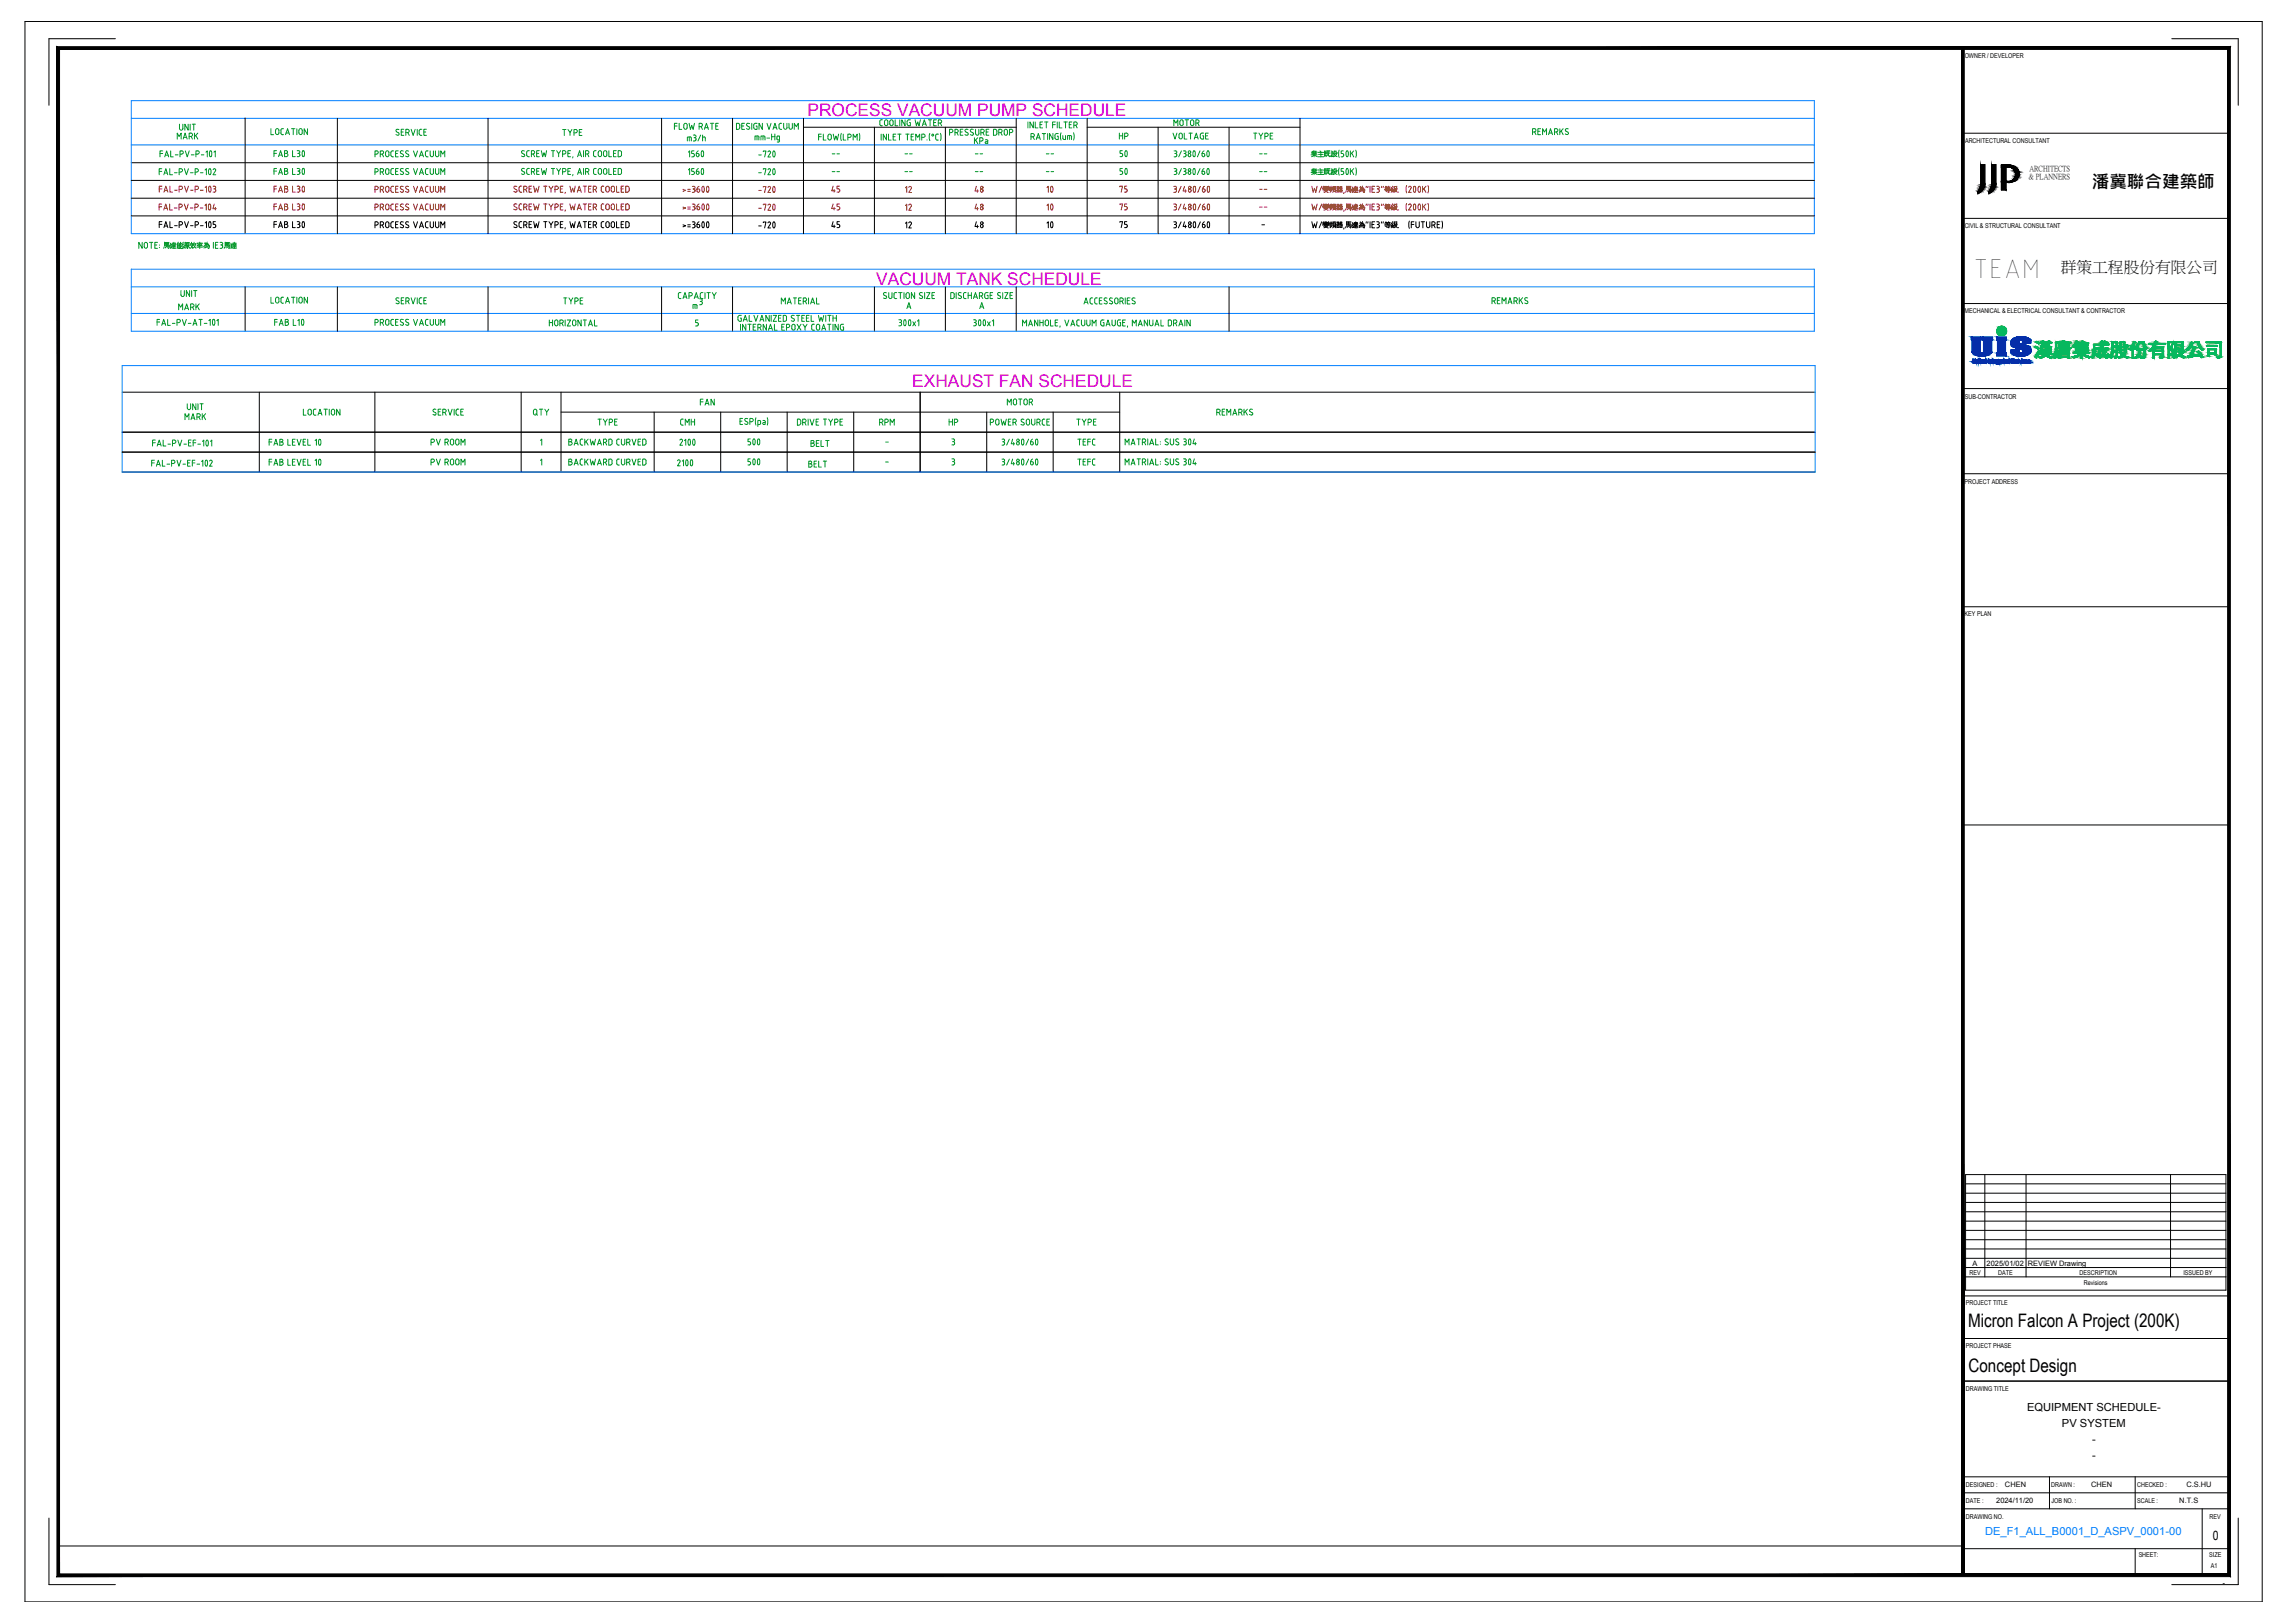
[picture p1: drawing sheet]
<svg xmlns="http://www.w3.org/2000/svg" width="860mm" height="610mm" viewBox="0 0 860 610" stroke-linecap="round" stroke-linejoin="round" font-family="sans-serif">
<defs><g id="words">
<text font-size="10.7" x="741.6" y="104.4">TEAM</text>
<g font-size="7.9" fill="#009525">
<text x="418.4" y="61">50</text>
<text x="284" y="67.7">-720</text>
<text x="418.4" y="67.7">50</text>
<text x="284" y="74.4">-720</text>
<text x="278.3" y="169.3">500</text>
</g>
<text font-size="7.9" fill="#b82e00" x="390.5" y="74.4">10</text>
<g font-size="7.9">
<text x="284" y="81.1">-720</text>
<text x="390.5" y="81.1">10</text>
<text x="284" y="87.8">-720</text>
<text x="390.5" y="87.8">10</text>
</g>
<g font-size="7.5" fill="#009525">
<text x="284" y="61">-720</text>
<text x="278.3" y="176.7">500</text>
</g>
<g font-size="7">
<text x="739.8" y="498.6">Micron Falcon A Project (200K)</text>
<text x="740" y="515.6">Concept Design</text>
</g>
<text font-size="6.6" x="786.3" y="70.6">潘冀聯合建築師</text>
<g font-size="6.5" fill="#f0f">
<text x="303.6" y="43.5">PROCESS VACUUM PUMP SCHEDULE</text>
<text x="329.4" y="107.1">VACUUM TANK SCHEDULE</text>
<text x="342.9" y="145.4">EXHAUST FAN SCHEDULE</text>
</g>
<text font-size="5.9" x="774.7" y="102.4">群策工程股份有限公司</text>
<g font-size="5.7" fill="#009525">
<text x="65.3" y="53.6">MARK</text>
<text x="210.3" y="52.2">TYPE</text>
<text x="419.5" y="53.6">HP</text>
<text x="439.6" y="53.6">VOLTAGE</text>
<text x="469.9" y="53.6">TYPE</text>
<text x="257.2" y="54.3">m3/h</text>
<text x="365.1" y="55.4">KPa</text>
<text x="253.6" y="113.6">CAPACITY</text>
<text x="66" y="117.8">MARK</text>
<text x="377.5" y="153.5">MOTOR</text>
<text x="68.4" y="159.1">MARK</text>
<text x="199.3" y="157.3">QTY</text>
<text x="160.9" y="168.6">PV ROOM</text>
<text x="212.7" y="168.6">BACKWARD CURVED</text>
<text x="403.9" y="168.6">TEFC</text>
<text x="160.9" y="176">PV ROOM</text>
<text x="212.7" y="176">BACKWARD CURVED</text>
<text x="403.9" y="176">TEFC</text>
</g>
<text font-size="5.7" fill="#b82e00" x="339" y="73.7">12</text>
<g font-size="5.3" fill="#009525">
<text x="66.3" y="50.1">UNIT</text>
<text x="252.2" y="49.7">FLOW RATE</text>
<text x="329.5" y="48.3">COOLING WATER</text>
<text x="439.9" y="48.3">MOTOR</text>
<text x="66.7" y="112.5">UNIT</text>
<text x="100.5" y="115">LOCATION</text>
<text x="210.6" y="115.4">TYPE</text>
<text x="292.5" y="115.4">MATERIAL</text>
<text x="69.1" y="155.2">UNIT</text>
<text x="262.1" y="153.5">FAN</text>
<text x="223.7" y="160.9">TYPE</text>
<text x="254.7" y="160.9">CMH</text>
<text x="329.5" y="160.9">RPM</text>
<text x="355.6" y="160.9">HP</text>
<text x="403.6" y="160.9">TYPE</text>
<text x="303.7" y="169">BELT</text>
<text x="302.7" y="176.7">BELT</text>
</g>
<g font-size="5.3" fill="#b82e00">
<text x="311.5" y="73.4">45</text>
<text x="365.1" y="73.4">48</text>
<text x="419.8" y="73.4">75</text>
<text x="311.5" y="80.1">45</text>
<text x="339" y="80.1">12</text>
<text x="365.1" y="80.1">48</text>
<text x="419.8" y="80.1">75</text>
</g>
<g font-size="5.3">
<text x="311.5" y="86.8">45</text>
<text x="339" y="86.8">12</text>
<text x="365.1" y="86.8">48</text>
<text x="419.8" y="86.8">75</text>
</g>
<text font-size="4.9" x="831.8" y="578.8">0</text>
<text font-size="4.4" fill="#009525" x="259.3" y="117.1">m</text>
<g font-size="4.2">
<text x="762" y="530.5">EQUIPMENT SCHEDULE-</text>
<text x="775.1" y="536.5">PV SYSTEM</text>
<text x="786.4" y="542.5">-</text>
<text x="786.4" y="548.5">-</text>
</g>
<text font-size="4.2" fill="#007fff" x="746.2" y="576.7">DE_F1_ALL_B0001_D_ASPV_0001-00</text>
<text font-size="3.5" x="835.6" y="596">-</text>
<g font-size="2.9">
<text x="762.9" y="64.4">ARCHITECTS</text>
<text x="762.7" y="67.3">&amp; PLANNERS</text>
</g>
<g font-size="2.8">
<text x="741.4" y="475.8">A</text>
<text x="746.8" y="475.8">2025/01/02</text>
<text x="762.2" y="475.6">REVIEW Drawing</text>
<text x="753.7" y="558.9">CHEN</text>
<text x="786" y="558.9">CHEN</text>
<text x="821.9" y="558.9">C.S.HU</text>
<text x="750.4" y="564.7">2024/11/20</text>
<text x="819.2" y="564.8">N.T.S</text>
</g>
<g font-size="2.6" fill="#009525">
<text x="311.5" y="58.9">--</text>
<text x="339" y="58.9">--</text>
<text x="365.5" y="58.9">--</text>
<text x="391.9" y="58.9">--</text>
<text x="472.4" y="58.9">--</text>
<text x="311.5" y="65.6">--</text>
<text x="339" y="65.6">--</text>
<text x="365.5" y="65.6">--</text>
<text x="391.9" y="65.6">--</text>
<text x="472.4" y="65.6">--</text>
<text x="331.6" y="167.2">-</text>
<text x="331.6" y="175">-</text>
</g>
<g font-size="2.6" fill="#b82e00">
<text x="472.4" y="72.3">--</text>
<text x="472.4" y="79">--</text>
</g>
<text font-size="2.6" x="473.1" y="85.7">-</text>
<g font-size="2.5">
<text x="738.5" y="21.9">OWNER / DEVELOPER</text>
<text x="738.7" y="53.6">ARCHITECTURAL CONSULTANT</text>
<text x="738.5" y="85.6">CIVIL &amp; STRUCTURAL CONSULTANT</text>
<text x="738.5" y="117.8">MECHANICAL &amp; ELECTRICAL CONSULTANT &amp; CONTRACTOR</text>
<text x="738.6" y="149.9">SUB-CONTRACTOR</text>
<text x="738.5" y="182">PROJECT ADDRESS</text>
<text x="738.5" y="231.6">KEY PLAN</text>
<text x="740.3" y="479">REV</text>
<text x="751.1" y="479">DATE</text>
<text x="781.8" y="479">DESCRIPTION</text>
<text x="820.7" y="479">ISSUED BY</text>
<text x="783.3" y="482.9">Revisions</text>
<text x="739" y="490.6">PROJECT TITLE</text>
<text x="739" y="506.6">PROJECT PHASE</text>
<text x="739" y="522.6">DRAWING TITLE</text>
<text x="739" y="558.9">DESIGNED :</text>
<text x="771.1" y="558.9">DRAWN :</text>
<text x="803.3" y="558.9">CHECKED :</text>
<text x="739" y="564.9">DATE :</text>
<text x="771.2" y="564.9">JOB NO. :</text>
<text x="803.3" y="564.9">SCALE :</text>
<text x="739" y="570.7">DRAWING NO.</text>
<text x="830.6" y="570.7">REV</text>
<text x="803.9" y="585.2">SHEET:</text>
<text x="830.5" y="585.2">SIZE</text>
<text x="831.1" y="589.1">A1</text>
</g>
</g></defs>
<g fill="none" stroke="#009525" stroke-width=".38">
<path d="M60.1 57.7h1.1M61.2 56.7h-1.1v2.3M61.9 59l.7-2.3 .8 2.3M62.1 58.3h1.1M64.2 56.7v2.3h.9M65.9 58.2h1M67.7 57.9h.6M68.3 56.7h-.6v2.3M68.3 56.7a.61 .61 0 0 1 .6 .6 .61 .61 0 0 1-.6 .6M69.7 56.7l.7 2.3 .7-2.3M71.9 58.2h1M73.6 57.9h.7"/>
<path d="M74.3 56.7h-.7v2.3M74.3 56.7a.61 .61 0 0 1 .6 .6 .61 .61 0 0 1-.6 .6M75.7 58.2h1M77.4 57.2l.5-.5v2.3M79 56.7a1.25 1.25 0 0 1 0 2.2l-.3-1.3zM80.4 57.2l.5-.5v2.3M101.8 48.4v2.2h1.1M103 57.6h1M103.6 49v1M103.6 48.9a.61 .61 0 0 1 .6-.6 .61 .61 0 0 1 .6 .6v1.1a.61 .61 0 0 1-.6 .6 .61 .61 0 0 1-.6-.6M104 56.6h-1v2.3M104.7 58.9l.8-2.3 .7 2.3"/>
<path d="M104.9 58.3h1.1M105.6 48.9v1.1a.7 .7 0 0 0 1 .6M106.2 48.4h.4M106.2 48.3l-.6 .6M107 56.6l1 .3v.5l-.4 .2a.64 .64 0 0 1 .6 .6 .64 .64 0 0 1-.6 .7h-.6zM107 57.6h.6M107.3 50.6l.8-2.2 .7 2.2M107.6 50h1M109.6 48.4h1.3M110 56.6v2.3h1M110.2 48.4v2.2M111.6 48.4v2.2"/>
<path d="M111.7 56.6l1 .3v.5l-.5 .2M112 57.6h.2M112.2 57.6l.5 .3v.7l-1 .3M112.3 49v1M112.4 48.9a.61 .61 0 0 1 .6-.6 .61 .61 0 0 1 .6 .6v1.1a.61 .61 0 0 1-.6 .6 .61 .61 0 0 1-.6-.6M113.8 56.8l.1-.1a1.25 1.25 0 0 1 0 2.1l-.1-.1M113.8 56.8l-.3 .7 .3 1.2M115.6 48.4v2.2l-1.3-2.2v2.2M141 57.9h.5M141.6 57.9a.59 .59 0 0 0 .6-.6 .59 .59 0 0 0-.7-.6h-.5v2.3M142.9 57.9h.7M143.6 57.9a.59 .59 0 0 0 .6-.6 .59 .59 0 0 0-.6-.6h-.7v2.3"/>
<path d="M143.7 57.9l.5 1.1M144.9 57.3v1M145 57.3a.61 .61 0 0 1 .6-.6 .61 .61 0 0 1 .6 .6v1M145 58.3a.61 .61 0 0 0 .6 .6 .61 .61 0 0 0 .6-.6M146.9 57.3v1.1M147 58.3l.3 .5 .6 .2M147.9 56.7h-.6l-.3 .5M148.7 57.7h.7M149.1 49.6l.7 .3a.6 .6 0 0 1 0 1 .6 .6 0 0 1-.9-.3M149.7 56.7h-1v2.3h1M150 48.7a.59 .59 0 0 0-.9-.1 .59 .59 0 0 0 0 .9M150.8 49.6h.8"/>
<path d="M151 56.7l-.5 .6 1.1 .8a.63 .63 0 0 1-.3 .9 .63 .63 0 0 1-.8-.3M151 56.7l.6 .1M151.8 48.6h-1v2.3h1M152.6 49.9h.6M153.2 49.8a.61 .61 0 0 0 .6-.6 .61 .61 0 0 0-.6-.6h-.6v2.3M153.3 49.9l.5 1M153.4 58l.2 .1a.63 .63 0 0 1-.3 .9 .63 .63 0 0 1-.9-.3M153.6 56.8a.59 .59 0 0 0-.9-.1 .59 .59 0 0 0 0 .9l.7 .4M154.5 48.6l.8 2.3 .8-2.3M155.4 56.7l.8 2.3 .8-2.3M156.8 48.6v2.3M157.6 49.2v1.1"/>
<path d="M157.6 50.3l.3 .5 .7 .1M157.7 59l.7-2.3 .8 2.3M157.9 58.3h1.1M158.6 48.6a.7 .7 0 0 0-1 .6M159.3 49.6h.7M160.3 48.6h-1v2.3h1M160.9 56.7a.71 .71 0 0 0-1 .6l.1 1.3 .9 .4M161.7 56.7v1.6M161.7 58.3a.61 .61 0 0 0 .7 .6 .61 .61 0 0 0 .6-.6M162.9 56.7v1.6M163.7 56.7v1.6M163.7 58.3a.61 .61 0 0 0 .6 .6 .61 .61 0 0 0 .7-.6"/>
<path d="M165 56.7v1.6M165.7 59v-2.3l.7 1.2 .8-1.2v2.3M196.3 57.6l.9 .5a.63 .63 0 0 1-.4 .8 .63 .63 0 0 1-.8-.3M197.1 56.8a.57 .57 0 0 0-.8-.1 .57 .57 0 0 0 0 .8M198 58.3l.6 .6M198.6 58.9h.4M199 56.6a.7 .7 0 0 0-1 .6v1.1M199.8 57.9h.6a.61 .61 0 0 0 .6-.7 .61 .61 0 0 0-.7-.6h-.5v2.3M200.5 57.9l.5 1M201.7 57.6h.8M202.7 56.6h-1v2.3h1M203.5 56.6l.5 2.3 .5-1.5 .5 1.5 .5-2.3"/>
<path d="M207.2 56.6h1.3M207.9 56.6v2.3M209.2 56.6l.8 1.2 .7-1.2M210 57.8v1.1M211.5 57.9h.6a.61 .61 0 0 0 .7-.7 .61 .61 0 0 0-.7-.6h-.6v2.3M213.5 57.6h.7M214.5 56.6h-1v2.3h1M215.4 58.9l-.1 .5M217.1 58.9l.8-2.3 .7 2.3M217.3 58.3h1.1M219.4 56.6v2.3M220.1 57.9h.7a.61 .61 0 0 0 .6-.7 .61 .61 0 0 0-.6-.6h-.7v2.3"/>
<path d="M220.9 57.9l.4 1M223.1 58.3l.6 .6M223.7 58.9h.4M224.1 56.6a.7 .7 0 0 0-1 .6v1.1M225.1 56.8h.9l.1 1.5a.64 .64 0 0 1-.6 .6 .64 .64 0 0 1-.6-.6zM227.1 56.8h.8l.2 1.5a.64 .64 0 0 1-.6 .6 .64 .64 0 0 1-.6-.6zM228.9 56.6v2.3h1M230.6 57.6h.8M231.6 56.6h-1v2.3h1M233 58.9l.6-.5v-1.3l-.4-.4-.8-.1v2.3h.5M258.8 57.2l.4-.5v2.3M260.9 56.7h-.9v1l.8 .1 .2 .4-.2 .6-.8 .2"/>
<path d="M262.2 57.7h-.5v.7M262.3 57.7a.53 .53 0 0 1 .4 .8 .53 .53 0 0 1-.9-.1M262.5 56.7l-.7 1M263.9 56.7a1.25 1.25 0 0 1 0 2.2l-.3-1.3zM276.8 46.3l.9 .1 .4 .4v1.4l-.4 .3-.9 .1zM278.8 47.4h.8M279.9 46.3h-1.1v2.3h1.1M281.7 46.5a.59 .59 0 0 0-.8-.1 .59 .59 0 0 0 0 .9l.8 .5a.63 .63 0 0 1-.3 .8 .63 .63 0 0 1-.8-.3M282.6 46.3v2.3M284.2 47.4h.4v1.2l-.9-.1-.3-.5M284.6 51.1v1.5M284.6 46.3l-1.1 .2-.2 1.5"/>
<path d="M285.3 51.5v1.1M285.3 51.5l-.2-.4h-1.3v1.5M286.6 46.3v2.3l-1.3-2.3v2.3M286.8 51.1v1.5M287.6 51.5l-.3-.4h-1.3v1.5M287.6 51.5v1.1M288.3 51.9h1M288.3 46.3l.8 2.3 .7-2.3M290.1 51.4h1.2M290.1 50.4v2.2M290.6 48.6l.7-2.3 .8 2.3M290.8 48h1.1"/>
<path d="M291.3 50.4v2.2M292 51.5l.3-.4h.7v1.8M292 51.5l.1 .9 .4 .2M293.8 46.3l-.7 .1-.3 .5 .1 1.4 .9 .3M294.6 46.3v1.7M294.6 48a.61 .61 0 0 0 .6 .6 .61 .61 0 0 0 .7-.6M295.8 46.3v1.7M296.6 46.3v1.7M296.6 48a.61 .61 0 0 0 .6 .6 .61 .61 0 0 0 .6-.6M297.8 46.3v1.7M298.6 48.6v-2.3l.7 1.3 .8-1.3v2.3M307.7 51.4h1"/>
<path d="M308.7 50.4h-1v2.2M309.5 50.4v2.2h1M311.4 50.6h.9l.2 1.4a.64 .64 0 0 1-.6 .6 .64 .64 0 0 1-.7-.6zM313.2 50.4l.5 2.2 .5-1.5 .5 1.5 .5-2.2M316.3 50.1l-.3 1.4 .3 1.4M317 50.4v2.2h1M318.7 51.6h.7a.61 .61 0 0 0 .6-.6 .61 .61 0 0 0-.7-.6h-.6v2.2M320.7 52.6v-2.2l.8 1.2 .7-1.2v2.2M323 50.1l.2 1.4-.2 1.4M331.2 50.4v2.2M333.2 50.4v2.2l-1.2-2.2v2.2M334 50.4v2.2h1"/>
<path d="M335.7 51.4h.8M336.7 50.4h-1v2.2h1M337.5 50.4h1.2M338.1 50.4v2.2M340.5 50.4h1.2M341.1 50.4v2.2M342.5 51.4h.7M343.5 50.4h-1v2.2h1M344.2 52.6v-2.2l.8 1.2 .7-1.2v2.2M346.5 51.6h.6a.61 .61 0 0 0 .7-.6 .61 .61 0 0 0-.7-.6h-.6v2.2M348.5 52.5v.1M349.5 50.1l-.2 1.4 .2 1.4"/>
<path d="M352.7 50.4h-.7l-.3 .6 .1 1.4 .9 .2M353.5 50.1l.3 1.4-.3 1.4M356.9 49.9h.7M357.6 49.8a.61 .61 0 0 0 .6-.6 .61 .61 0 0 0-.6-.6h-.7v2.2M359 49.9h.6M359.6 49.8a.61 .61 0 0 0 .6-.6 .61 .61 0 0 0-.6-.6h-.6v2.2M359.7 49.9l.5 .9M361 49.6h.7M362 48.6h-1v2.2h1M362.7 50.6l.8 .2M363.9 48.7a.6 .6 0 0 0-.9-.1 .6 .6 0 0 0 0 .9l.7 .4M365.9 48.7a.6 .6 0 0 0-.9-.1 .6 .6 0 0 0 0 .9"/>
<path d="M366.7 48.6v1.6M367.9 48.6v1.6M369.4 49.8a.61 .61 0 0 0 .6-.6 .61 .61 0 0 0-.7-.6h-.6v2.2M371.7 48.6h-1v2.2h1M374.7 49.3v.9M374.8 50.1l-.2 .5-.5 .2M374.8 49.3l-.5-.7h-.8v2.2M375.4 49.9h.7M376.1 49.8a.61 .61 0 0 0 .6-.6 .61 .61 0 0 0-.6-.6h-.7v2.2M376.2 49.9l.5 .9M377.5 50.2v-1a.61 .61 0 0 1 .6-.6 .61 .61 0 0 1 .6 .6v1M377.5 50.2a.61 .61 0 0 0 .6 .6 .61 .61 0 0 0 .6-.6"/>
<path d="M379.5 49.9h.6M380.1 49.8a.61 .61 0 0 0 .6-.6 .61 .61 0 0 0-.6-.6h-.6v2.2M386.4 45.8v2.3M387.5 51.4h.7a.61 .61 0 0 0 .6-.6 .61 .61 0 0 0-.6-.6h-.7v2.2M388.3 51.4l.5 1M388.4 45.8v2.3l-1.2-2.3v2.3M389.2 45.8v2.3h1M389.5 52.4l.8-2.2 .8 2.2M389.7 51.8h1.1M390.9 46.8h.8M391.8 50.2h1.3M391.9 45.8h-1v2.3h1"/>
<path d="M392.4 50.2v2.2M392.7 45.8h1.2M393.3 45.8v2.3M393.8 50.2v2.2M395.7 46.8h1M395.8 50.2v2.2l-1.3-2.2v2.2M396.7 45.8h-1v2.3M397.4 45.8v2.3M397.8 50.2h-.9l-.3 .6 .1 1.4 1.1 .2v-1.2h-.4M398.2 45.8v2.3h1M398.8 49.9l-.2 1.4 .2 1.3M399.5 51v1"/>
<path d="M399.6 52l.4 .4M399.9 45.8h1.3M400.5 51v1.4h-.5M400.5 45.8v2.3M401.9 46.8h.8M402.1 51v1.4M402.8 51.4v1M402.8 51.4l-.2-.4h-1.3v1.4M402.9 45.8h-1v2.3h1M403.6 49.9l.2 1.4-.2 1.3M403.7 47.1h.6a.61 .61 0 0 0 .6-.7 .61 .61 0 0 0-.6-.6h-.6v2.3M404.4 47.1l.5 1"/>
<path d="M441.4 56.7l.9 .2v.5l-.4 .2M441.6 57.7a.63 .63 0 0 1 .8 .5 .63 .63 0 0 1-.5 .7l-.5 .1M444.1 56.7l-1 2.3M444.9 56.7l.9 .2v.5l-.4 .2M445.1 57.7a.62 .62 0 0 1 .7 .5 .62 .62 0 0 1-.4 .7l-.5 .1M446.6 58.2v.2M446.6 58.2l.1-.3a.53 .53 0 0 1 .8 0 .53 .53 0 0 1-.1 .8 .53 .53 0 0 1-.8-.3M448.7 56.7a1.25 1.25 0 0 1 0 2.2l-.3-1.3zM451.1 56.7l-1 2.3M451.9 58.4a.56 .56 0 0 0 .7 .4 .56 .56 0 0 0 .4-.7 .56 .56 0 0 0-.6-.4h-.5v.7M452.6 56.7l-.7 1M454 56.7a1.25 1.25 0 0 1 0 2.2l-.4-1.3z"/>
<path d="M492.8 58.2h2.4M492.9 57.2h2.3M493 57.6h1.9M493.3 57.9h1.4M493.3 56.8l.4 .4M493.5 57.3l.2 .3M493.8 56.7v.5M494 57.6v1.4M494.3 56.7l.1 .5 .4-.4M494.6 57.2l-.2 .4M495.1 58.8l-1.1-.6-1 .7M495.3 58.9h2.4"/>
<path d="M495.5 57.3h2.1M495.6 58h1.8M496.2 56.7l.4 .4M496.5 57.3v1.6M497.9 56.7v2l.5-.4M497.9 56.8h.6M497.9 57.3h.6M498.3 58l.3 .4M498.5 56.7v.9h-.6M498.6 57.6h1.4M498.8 56.7h1.1M498.9 56.7v.9"/>
<path d="M499.3 57.9v.4M499.4 58.3l.5 .5M499.5 56.8l-.2 1-.9 1.1M499.9 58.4l.2 .5h-.2M500.4 57.1h.8M500.5 58.2h.6M500.5 58.8h.6M500.5 57.5h.6M500.5 58.2v.7M500.5 57.8h.6M500.6 56.7l.2 .4M501.1 58.2v.7"/>
<path d="M501.5 57.8h.9M501.5 57.9l1.1 1M501.6 57.1l-.4 .6M501.6 56.7v.4M501.6 56.8h.6M502.2 56.7l.1 .8 .4 .1-.2-.3M502.5 57.6l-.6 1-.7 .3M503.4 56.4l-.2 1.4 .2 1.4M504.1 59h.5M504.6 57.7l.5 .5-.1 .5-.4 .2M505 56.7h-.9v1h.5M506.3 56.7a1.25 1.25 0 0 1 0 2.2l-.4-1.3z"/>
<path d="M507.6 56.7v2.3M508.1 57.5l.8 1.5M508.9 56.7l-1.3 1.4M509.6 56.4l.3 1.4-.3 1.4M576.1 49.6h.6M576.7 48.4h-.6v2.2M576.8 48.3a.61 .61 0 0 1 .6 .6 .61 .61 0 0 1-.6 .7M576.9 49.6l.5 1M578.1 49.3h.8M579.1 48.4h-1v2.2h1M579.9 50.6v-2.2l.7 1.2 .7-1.2v2.2M582.1 50.6l.7-2.2 .8 2.2"/>
<path d="M582.3 50h1.1M584.4 49.6h.6M585 48.4h-.6v2.2M585 48.3a.61 .61 0 0 1 .6 .6 .61 .61 0 0 1-.6 .7M585.1 49.6l.5 1M586.3 48.4v2.2M586.9 49.2l.7 1.4M587.6 48.4l-1.3 1.3M588.9 48.3l.6 .2M588.9 48.4l-.5 .6 1 .6a.61 .61 0 0 1-.1 1 .61 .61 0 0 1-.9-.3M59.8 64.4h1M60.8 63.4h-1v2.3"/>
<path d="M61.6 65.7l.7-2.3 .8 2.3M61.8 65.1h1.1M63.8 63.4v2.3h1M65.6 64.9h1M67.3 64.7h.7M68 63.4h-.7v2.3M68 63.4a.61 .61 0 0 1 .6 .6 .61 .61 0 0 1-.6 .6M69.3 63.4l.8 2.3 .8-2.3M71.6 64.9h1M73.3 64.7l.7-.1a.61 .61 0 0 0 .6-.6 .61 .61 0 0 0-.7-.6h-.6v2.3M75.3 64.9h1M77.1 63.9l.5-.5v2.3"/>
<path d="M78.6 63.5l-.2 .8 .2 1.2M78.6 63.5l.1-.1a1.25 1.25 0 0 1 0 2.2l-.1-.1M80.1 63.8a.5 .5 0 0 1 .7-.4 .5 .5 0 0 1 .2 .7l-.9 1.6h1M103 64.3h1M104 63.3h-1v2.3M104.7 65.6l.8-2.3 .7 2.3M104.9 64.9h1.1M107 64.3h.6M107.6 64.3a.61 .61 0 0 1 .6 .6 .61 .61 0 0 1-.6 .6M107.6 64.3l.4-.3v-.4l-1-.3v2.3h.6M110 63.3v2.3h1M111.7 63.3l1 .3v.4l-.5 .3"/>
<path d="M111.7 65.6h.5M112 64.3h.2M112.2 64.3l.5 .5M112.7 64.8v.5l-.5 .2M113.8 63.4l.1-.1a1.28 1.28 0 0 1 0 2.2l-.1-.1M113.8 63.4l-.3 .8 .3 1.2M141 64.6h.5M141.6 64.6a.61 .61 0 0 0 .6-.6 .61 .61 0 0 0-.7-.6h-.5v2.2M142.9 64.6h.7M143.6 64.6a.61 .61 0 0 0 .6-.6 .61 .61 0 0 0-.6-.6h-.7v2.2M143.7 64.6l.5 1M144.9 64v1"/>
<path d="M145 64a.61 .61 0 0 1 .6-.6 .61 .61 0 0 1 .6 .6v1a.61 .61 0 0 1-.6 .6 .61 .61 0 0 1-.6-.7M146.9 63.9v1.2M147 65a.7 .7 0 0 0 .9 .6M147.9 63.4h-.6l-.3 .5M148.7 64.4h.7M149.7 63.4h-1v2.2h1M151 63.4l-.5 .5 1.1 .9a.64 .64 0 0 1-.3 .8 .64 .64 0 0 1-.8-.2M151 63.3l.6 .1M153.4 64.6a.62 .62 0 0 1 0 1 .62 .62 0 0 1-1-.2M153.6 63.4a.6 .6 0 0 0-.9 0 .6 .6 0 0 0 0 .9l.7 .4M155.4 63.4l.8 2.2 .8-2.2M157.7 65.6l.7-2.2 .8 2.2"/>
<path d="M157.9 65h1.1M160.9 63.4a.71 .71 0 0 0-1 .5l.1 1.1a.7 .7 0 0 0 .9 .6M161.7 63.4v1.5a.61 .61 0 0 0 .7 .7 .61 .61 0 0 0 .6-.7l-.1-1.5M163.7 63.4v1.5a.61 .61 0 0 0 .6 .7 .61 .61 0 0 0 .7-.7v-1.5M165.7 65.6v-2.2l.7 1.2 .8-1.2v2.2M196 65.3l.8 .3M196.5 63.3l.6 .1M196.5 63.3l-.5 .6 1 .7M197 64.6l.2 .5-.4 .4M198 63.9v1.1a.7 .7 0 0 0 1 .6M198.6 63.3h.4M198.6 63.3l-.6 .5"/>
<path d="M199.8 64.5h.6a.61 .61 0 0 0 .6-.6 .61 .61 0 0 0-.7-.6h-.5v2.3M200.5 64.5l.5 1.1M201.7 64.3h.8M202.7 63.3h-1v2.3h1M203.5 63.3l.5 2.3 .5-1.5 .5 1.5 .5-2.3M207.2 63.3h1.3M207.9 63.3v2.3M209.2 63.3l.8 1.2 .7-1.2M210 64.5v1.1M211.5 64.5h.6a.61 .61 0 0 0 .7-.6 .61 .61 0 0 0-.7-.6h-.6v2.3M213.5 64.3h.7M214.5 63.3h-1v2.3h1"/>
<path d="M215.4 65.6l-.1 .5M217.1 65.6l.8-2.3 .7 2.3M217.3 64.9h1.1M219.4 63.3v2.3M220.1 64.5h.7a.61 .61 0 0 0 .6-.6 .61 .61 0 0 0-.6-.6h-.7v2.3M220.9 64.5l.4 1.1M223.1 63.9v1.1a.7 .7 0 0 0 1 .6M223.7 63.3h.4M223.7 63.3l-.6 .5M224.9 64v.9a.61 .61 0 0 0 .6 .6 .61 .61 0 0 0 .6-.6v-.9M224.9 63.9a.61 .61 0 0 1 .6-.6 .61 .61 0 0 1 .6 .6M226.9 64v.9a.61 .61 0 0 0 .6 .6 .61 .61 0 0 0 .6-.6v-.9"/>
<path d="M226.9 63.9a.61 .61 0 0 1 .6-.6 .61 .61 0 0 1 .6 .6M228.9 63.3v2.3h1M230.6 64.3h.8M231.6 63.3h-1v2.3h1M233 63.3l.6 .4v1.4l-.4 .4-.8 .1v-2.3h.5M258.8 63.9l.4-.5v2.2M260.9 63.4h-.9v1h.8l.2 .7M261 65.1l-.2 .4-.8 .1M261.8 65.1l.5 .5 .4-.5M262.2 64.4h-.5v.7M262.3 64.3l.5 .3-.1 .5M262.5 63.3l-.7 1"/>
<path d="M263.8 63.4h.5M263.8 63.5a1.31 1.31 0 0 0 .4 2.1l.3-.9-.2-1.2M441.4 63.4l.9 .2v.5l-.4 .2M441.6 64.4h.3M441.9 64.4l.4 .2 .1 .5M442.4 65.1l-.3 .4-.7 .1M444.1 63.4l-1 2.2M444.9 63.4l.9 .2v.5l-.4 .2M445.1 64.4h.2M445.4 64.4l.4 .2v.5M445.8 65.1l-.2 .4-.7 .1M446.6 64.9v.2"/>
<path d="M446.6 64.9l.5-.5 .5 .2v.5M446.6 65.1l.5 .5 .5-.5M448.6 63.4h.5M448.6 63.5a1.31 1.31 0 0 0 .4 2.1l.3-.9-.2-1.2M451.1 63.4l-1 2.2M451.9 65.1v-.7l.5-.1 .3 .2 .2 .6M451.9 65.1l.5 .5 .5-.5M452.6 63.3l-.7 1M453.9 63.4h.5M453.9 63.5a1.31 1.31 0 0 0 .4 2.1l.3-.9-.2-1.2M492.8 64.8h2.4M492.9 63.9h2.3"/>
<path d="M493 64.2h1.9M493.3 64.5h1.4M493.3 63.5l.4 .4M493.5 63.9l.2 .3M493.8 63.4v.5M494 64.3v1.3M494.3 63.4v.5l.5-.5M494.6 63.9l-.2 .3M495.1 65.5l-1.1-.7-1 .8M495.3 65.6h2.4M495.5 63.9h2.1M495.6 64.7h1.8"/>
<path d="M496.2 63.4l.4 .3M496.5 63.9v1.7M497.9 63.4v1.9l.5-.3M497.9 63.5h.6M497.9 63.9h.6M498.3 64.7l.3 .4M498.5 63.4v.9h-.6M498.6 64.2h1.4M498.8 63.4h1.1M498.9 63.4v.8M499.3 64.5l.2 .8 .4 .2M499.5 63.5l-.2 1-.9 1.1"/>
<path d="M499.9 65.1l.2 .4h-.2M500.4 63.8h.8M500.5 65.6v-.8l.6 .1v.7M500.5 65.5h.6M500.5 64.5h.6M500.5 64.1h.6M500.6 63.4l.2 .3M501.5 64.4h.9M501.5 64.5l1.1 1.1M501.6 63.4l-.4 1M501.6 63.5h.6M502.2 63.4l.1 .8 .4 .1-.2-.3"/>
<path d="M502.5 64.3l-.6 .9-.7 .4M503.4 63.1l-.2 1.4 .2 1.4M504.1 65.6h.5M504.6 64.3l.4 .3 .1 .5M505 63.4h-.9v1h.5M505.1 65.1l-.5 .5M506.1 63.4h.6M506.2 63.5a1.31 1.31 0 0 0 .3 2.1l.4-.9-.3-1.2M507.6 63.4v2.2M508.1 64.2l.8 1.4M508.9 63.4l-1.3 1.3M509.6 63.1l.3 1.4-.3 1.4"/>
<path d="M53.5 91.1v2.2l-1.3-2.2v2.2M54.4 91.3h.9l.1 1.4a.61 .61 0 0 1-.6 .6 .61 .61 0 0 1-.6-.6zM56.2 91.1h1.2M56.8 91.1v2.2M58.2 92.1h.8M59.2 91.1h-1v2.2h1M59.9 92.1v.1M59.9 92.9v.2M61.7 92.8l-.2 .5M61.9 91.1h.8v1.2M61.9 91v1.4M61.9 91.9h1.5"/>
<path d="M62 92.3h1.6M62 91.5h1.4M62 92.7l.3 .5M62.5 92.6l.4 .4M62.7 91.1h.9M62.9 92.5l.5 .3M63.6 92.2l-.1 1h-.4M64 91.9h.5M64 91.4l.2 .3M64.1 93.2h2.1M64.1 92.4l.3 .5-.4 .4M64.5 91.9l-.4 .5"/>
<path d="M64.6 91.7h1.5M64.6 92.1h1.5M64.6 92.8h1.5M64.7 91.4h1.3M64.8 92.5h1.1M65 91.7l.1 .4M65.3 92.1v1.2M65.3 91v.7M65.9 91.7l-.3 .4M66.7 91.9l-.1 1.5M66.7 92.1h.7M66.8 92.3l.5 .2"/>
<path d="M67 91l-.4 .7M67.3 92.8l-.6 .1M67.3 91.4l.3 .4M67.4 91.9v1.5l-.4-.2M67.4 91.6l-1 .2M67.8 92.3l.2 1.1h.8l-.1-.4M67.8 91v.8M68.6 91.7l.1 .4-.9-.3M68.6 91.2l-.8 .4M68.6 92.5l-.7 .3M68.9 91.6l.2 .3M68.9 92.6l.3 .6"/>
<path d="M69 91l.3 .4M69.3 92.1l-.2 .9M69.7 91v1.3M69.7 91.2h1.5M69.7 92.2l-.4 1M70 92h1M70.2 92.6l-.5 .7M70.6 92.4v1l-.3-.2M70.6 91.3l-.6 .3h1v.8h-1v-.9M70.8 92.6l.5 .6M71.5 91.6h1.1M71.8 92l.7 1.1"/>
<path d="M71.9 91.6l-.4 .6M72 91v.5M72.2 91.7l.3 .4M72.4 92.1l-.3 .7-.6 .5M72.8 91.7h.9M72.8 91.9l.9 1.4M73 91l-.5 1.3M73.5 91.7l-.2 .8-1 .8M74 92.9h2.2M74 91.4h2.1M74.2 91.5l.2 .3M74.5 92.1l-.5 .3"/>
<path d="M74.7 91.7l.3 .4M75.1 92.5v.9M75.1 91l-.3 .9M75.3 92.1l.3 .4M75.4 91.5l-.7 .9M75.5 92.3l-1 .2M75.6 92.1l.5 .3M76 91.5l-.4 .4M76.8 91.6h1.4l-.2 .3M76.9 92.8l-.2 .4M76.9 92.4h1.8M77 91.1l.3 .4"/>
<path d="M77.2 92.7v.5M77.4 91.9h1.1l-.1 .5M77.6 92.7l.1 .3M77.9 91l-.7 1.1-.7 .5M78 92.6l.2 .4M78.7 92.3l-.2 1.1-.4-.2M80.2 91.1v2.2M81 92.1h.7M81.9 91.1h-.9v2.2h.9M82.7 91.1h.5M82.7 93.3h.5M83 92.1h.2"/>
<path d="M83.2 91.1l.5 .2v.5l-.5 .3 .5 .4M83.7 92.6v.2M83.7 92.8l-.5 .5M84.4 92.8l-.1 .5M84.7 91.1h.7v1.2M84.7 91v1.4M84.7 91.9h1.5M84.7 92.3h1.6M84.7 91.5h1.5M84.8 92.7l.3 .5M85.3 92.6l.3 .4M85.4 91.1h.9"/>
<path d="M85.7 92.5l.4 .3M85.8 93.2l.3 .1M86.3 92.2l-.2 1.2M86.7 91.9h.5M86.8 91.4l.1 .3M86.9 92.4l.2 .5-.3 .4M86.9 93.2h2M87.3 91.9l-.4 .5M87.4 91.7h1.5M87.4 92.1h1.5M87.4 92.8h1.5M87.4 91.4h1.4"/>
<path d="M87.6 92.5h1.1M87.7 91.7l.2 .4M88.1 92.1v1.2M88.1 91v.7M88.6 91.7l-.3 .4M149.1 112.9l.7 .3a.6 .6 0 0 1 0 1 .6 .6 0 0 1-.9-.3M150 112a.59 .59 0 0 0-.9 0 .59 .59 0 0 0 0 .8M150.8 112.9h.8M151.8 111.9h-1v2.3h1M152.6 113.2l.6-.1a.61 .61 0 0 0 .6-.6 .61 .61 0 0 0-.6-.6h-.6v2.3M153.3 113.2l.5 1M154.5 111.9l.8 2.3 .8-2.3"/>
<path d="M156.8 111.9v2.3M157.6 112.5v1.1M157.6 113.6l.3 .5 .7 .1M158.6 111.9a.7 .7 0 0 0-1 .6M159.3 112.9h.7M160.3 111.9h-1v2.3h1M278.7 118.5l-.9 .1-.4 .6 .2 1.3 1.1 .3v-1.3h-.4M281.6 118.5v2.3h1M283.4 118.5l.7 2.3 .8-2.3M289.2 118.5v2.3l-1.3-2.3v2.3M289.9 118.5v2.3M290.6 118.5h1.3l-1.3 2.3h1.3"/>
<path d="M292.6 119.5h.8M293.7 118.5h-1.1v2.3h1.1M294.4 118.5h.9l.3 .4v1.4l-.3 .4-.9 .1zM298.6 118.6a.6 .6 0 0 0-.9 0 .6 .6 0 0 0 0 .8l.7 .4a.59 .59 0 0 1 0 1 .59 .59 0 0 1-1-.3M299.4 118.5h1.2M300 118.5v2.3M301.4 119.5h.8M302.4 118.5h-1v2.3h1M303.1 119.5h.8M304.2 118.5h-1.1v2.3h1.1M304.9 118.5v2.3h1M307.7 118.5l.4 2.3 .5-1.5 .5 1.5 .6-2.3"/>
<path d="M310.4 118.5v2.3M311.1 118.5h1.3M311.8 118.5v2.3M313.1 119.5h1.3M313.1 118.5v2.3M314.4 118.5v2.3M332.3 110.9l.8 .3a.61 .61 0 0 1-.1 1 .61 .61 0 0 1-.9-.2M333.2 110.1a.6 .6 0 0 0-.8-.1 .6 .6 0 0 0 0 .9M334.1 110v1.6a.61 .61 0 0 0 .6 .6 .61 .61 0 0 0 .6-.6v-1.6M337.1 110h-.7l-.3 .5v1.4l1 .3M337.8 110h1.3M338.4 110v2.2"/>
<path d="M339.8 110v2.2M340.8 110.1h.8l.2 1.5a.64 .64 0 0 1-.6 .6 .64 .64 0 0 1-.6-.6zM340.9 116l.8-2.3 .7 2.3M341.1 115.3h1.1M343.8 110v2.2l-1.2-2.2v2.2M345.8 110.9l.7 .4M346.6 111.2a.62 .62 0 0 1-.1 1 .62 .62 0 0 1-.9-.2M346.7 110.1a.6 .6 0 0 0-.8-.1 .6 .6 0 0 0 0 .9M347.6 110v2.2M348.3 110h1.3l-1.3 2.2h1.3M350.3 111h.8M351.3 110h-1v2.2h1"/>
<path d="M358 110h-.6v2.2h.6M358 109.9l.7 .5v1.1l-.2 .5-.5 .2M359.4 110v2.2M360.5 110.9l.7 .3a.62 .62 0 0 1-.1 1 .62 .62 0 0 1-.9-.2M361.3 110.1a.6 .6 0 0 0-.8-.1 .6 .6 0 0 0 0 .9M363.2 110l-.9 .2-.1 1.4a.7 .7 0 0 0 1 .6M363.9 111h1.3M363.9 110v2.2M365.2 110v2.2M365.9 112.2l.8-2.2 .7 2.2M366.1 111.6h1.1M368.2 111.2h.6"/>
<path d="M368.3 116l.7-2.3 .8 2.3M368.5 115.3h1.1M368.8 110h-.6v2.2M368.8 110a.61 .61 0 0 1 .6 .6 .61 .61 0 0 1-.6 .6M368.9 111.2l.5 1M370.8 110h.6M370.8 110l-.7 .6 .1 1.2 .6 .4M371 111h.4v1.2h-.6M372.2 111h.7M373.2 110h-1v2.2h1M375.2 110.9l.7 .3a.61 .61 0 0 1 0 1 .61 .61 0 0 1-.9-.2M376.1 110.1a.59 .59 0 0 0-.9-.1 .59 .59 0 0 0 0 .9"/>
<path d="M376.9 110v2.2M377.7 110h1.2l-1.2 2.2h1.2M379.7 111h.7M380.7 110h-1v2.2h1M407.5 114.2l.7-2.2 .8 2.2M407.7 113.6h1.1M409.7 112.6l.2 1.3 .4 .3M410.3 114.2h.4M410.7 112a.7 .7 0 0 0-.9 .5M411.5 112.6l.1 1.3 .5 .3M412.1 114.2h.4M412.5 112a.7 .7 0 0 0-1 .5"/>
<path d="M413.2 113h.8M414.3 112h-1.1v2.2h1.1M415.3 112.9l.7 .4M415.5 112l-.5 .3 .3 .6M415.5 112l.7 .1M416 113.3a.6 .6 0 0 1 0 .9 .6 .6 0 0 1-1-.2M417 114l.8 .2M417.3 112.9l.9 .7-.4 .6M418.1 112.1a.57 .57 0 0 0-.8-.1 .57 .57 0 0 0 0 .9M419.2 112.1h.9l.2 1.5a.64 .64 0 0 1-.7 .6 .64 .64 0 0 1-.6-.6zM421 113.2h.6M421.6 113.2a.61 .61 0 0 0 .7-.6 .61 .61 0 0 0-.7-.6h-.6v2.2"/>
<path d="M421.8 113.2l.5 1M423 112v2.2M423.7 113h.8M424.8 112h-1.1v2.2h1.1M425.8 112.9l.7 .4a.6 .6 0 0 1 0 .9 .6 .6 0 0 1-1-.2M426.7 112.1a.59 .59 0 0 0-.9-.1 .59 .59 0 0 0 0 .9M560.9 113.1h.6M561.5 113.1a.61 .61 0 0 0 .6-.6 .61 .61 0 0 0-.6-.6h-.6v2.3M561.6 113.1l.5 1.1M562.8 112.9h.8M563.9 111.9h-1.1v2.3h1.1M564.6 114.2v-2.3l.7 1.2 .8-1.2v2.3"/>
<path d="M566.9 114.2l.7-2.3 .8 2.3M567.1 113.5h1M569.1 113.1h.7M569.8 113.1a.61 .61 0 0 0 .6-.6 .61 .61 0 0 0-.6-.6h-.7v2.3M569.9 113.1l.4 1.1M571.1 111.9v2.3M571.6 112.7l.8 1.5M572.4 111.9l-1.3 1.4M573.4 112.8l.7 .4M574.1 113.2a.6 .6 0 0 1 0 1 .6 .6 0 0 1-.9-.3M574.3 112a.59 .59 0 0 0-.9-.1 .59 .59 0 0 0 0 .9M59 121h1"/>
<path d="M60 120h-1v2.3M60.8 122.3l.7-2.3 .8 2.3M61 121.7h1M63 120v2.3h1M64.8 121.5h1M66.5 121.3l.7-.1a.59 .59 0 0 0 .6-.6 .59 .59 0 0 0-.6-.6h-.7v2.3M68.5 120l.8 2.3 .7-2.3M70.8 121.5h1M72.5 122.3l.8-2.3 .7 2.3M72.8 121.7h1M74.8 120h1.2M75.4 120v2.3"/>
<path d="M76.8 121.5h1M78.5 120.5l.5-.5v2.3M80.2 120a1.25 1.25 0 0 1 0 2.2l-.4-.9zM81.5 120.5l.5-.5v2.3M103.2 121h1M104.2 120h-1v2.3M105 122.3l.7-2.3 .8 2.3M105.2 121.7h1M107.9 121l.4-.3v-.5l-1.1-.2v2.3l.7-.1a.61 .61 0 0 0 .6-.6 .61 .61 0 0 0-.6-.6h-.7M110.2 120v2.3h1M112 120.5l.5-.5v2.3M113.6 120a1.25 1.25 0 0 1 0 2.2l-.3-1.3z"/>
<path d="M141 121.3l.6-.1a.59 .59 0 0 0 .6-.6 .59 .59 0 0 0-.7-.6h-.5v2.3M142.9 121.3l.7-.1a.59 .59 0 0 0 .6-.6 .59 .59 0 0 0-.6-.6h-.7v2.3M143.7 121.3l.5 1M144.9 120.6v1.1M145 120.6a.61 .61 0 0 1 .6-.6 .61 .61 0 0 1 .6 .6M146.2 120.6v1a.61 .61 0 0 1-.6 .6 .61 .61 0 0 1-.6-.6M146.9 120.6v1.1M147 121.7l.3 .5 .6 .1M147.9 120l-.6 .1-.3 .5M148.7 121h.7M149.7 120h-1v2.3h1M151 120l-.5 .6 1.1 .9a.63 .63 0 0 1-.3 .8 .63 .63 0 0 1-.8-.3"/>
<path d="M151 120l.6 .1M153.4 121.3l.2 .2a.63 .63 0 0 1-.3 .8 .63 .63 0 0 1-.9-.3M153.6 120.1a.59 .59 0 0 0-.9 0 .59 .59 0 0 0 0 .8l.7 .4M155.4 120l.8 2.3 .8-2.3M157.7 122.3l.7-2.3 .8 2.3M157.9 121.7h1.1M160.9 120a.71 .71 0 0 0-1 .6l.1 1.4 .9 .3M161.7 120v1.6a.61 .61 0 0 0 .7 .6 .61 .61 0 0 0 .6-.6l-.1-1.6M163.7 120v1.6a.61 .61 0 0 0 .6 .6 .61 .61 0 0 0 .7-.6v-1.6M165.7 122.3v-2.3l.7 1.3 .8-1.3v2.3M206.5 121.2h1.2M206.5 120.3v2.2"/>
<path d="M207.7 120.3v2.2M208.5 120.8v1.1M208.5 120.8a.61 .61 0 0 1 .6-.6 .61 .61 0 0 1 .6 .6M208.5 121.8a.61 .61 0 0 0 .6 .7 .61 .61 0 0 0 .6-.7M209.7 120.8v1.1M210.5 121.5h.6M211.1 120.3h-.6v2.2M211.1 120.2a.61 .61 0 0 1 .6 .6 .61 .61 0 0 1-.6 .6M211.2 121.5l.5 1M212.5 120.3v2.2M213.2 120.3h1.3l-1.3 2.2h1.3M215.4 120.4h.9l.2 1.4a.64 .64 0 0 1-.6 .7 .64 .64 0 0 1-.7-.6z"/>
<path d="M218.5 120.3v2.2l-1.3-2.2v2.2M219.2 120.3h1.3M219.9 120.3v2.2M221.2 122.5l.8-2.2 .7 2.2M221.4 121.9h1.1M223.5 120.3v2.2h1M261.5 122.5h.5M262.4 120.3h-.9v.9l.8 .1 .2 .4-.1 .5-.4 .3M278.4 121.9v2.2M279.4 120.8l.7-2.3 .8 2.3M279.6 120.1h1.1M280.4 121.9v2.2l-1.3-2.2v2.2"/>
<path d="M281.1 121.9h1.3M281.8 121.9v2.2M283.1 122.9h.8M284.1 121.9h-1v2.2h1M284.9 123.1h.6a.61 .61 0 0 0 .6-.6 .61 .61 0 0 0-.6-.6h-.6v2.2M285.6 123.1l.5 1M285.7 120.8l.7-2.3 .7 2.3M285.9 120.1h1M288.1 121.9v2.2l-1.2-2.2v2.2M288.9 124.1l.7-2.2 .8 2.2M289.1 123.5h1M291.1 121.9v2.2h1"/>
<path d="M293.9 122.9h.7M294.9 121.9h-1v2.2h1M295.6 123.1h.7a.61 .61 0 0 0 .6-.6 .61 .61 0 0 0-.7-.6h-.6v2.2M297.6 122.5v1M297.7 122.5a.61 .61 0 0 1 .6-.6 .61 .61 0 0 1 .6 .6M297.7 123.5a.61 .61 0 0 0 .6 .6 .61 .61 0 0 0 .6-.6M298.9 122.5v1M299.6 121.9l1.5 2.2M301.1 121.9l-1.5 2.2M301.9 121.9l.7 1.1 .8-1.1M302.6 123v1.1M305.1 122.4l.1 1.4 .9 .3"/>
<path d="M305.7 121.9h.4M305.7 121.8l-.6 .6M306.9 122.5v1M306.9 122.5a.61 .61 0 0 1 .6-.6 .61 .61 0 0 1 .6 .6M308.1 122.5v1a.61 .61 0 0 1-.6 .6 .61 .61 0 0 1-.6-.6M308.9 124.1l.7-2.2 .8 2.2M309.1 123.5h1.1M311.1 121.9h1.3M311.7 121.9v2.2M313.1 121.9v2.2M315.1 121.9v2.2l-1.2-2.2v2.2M315.9 122.5v1"/>
<path d="M315.9 123.5l.6 .6M316.8 122.9h.3v1.2h-.6M317.1 121.9h-.8l-.4 .6M337.9 120.2l.9 .2v.5l-.4 .2M338.1 121.2l.7 .2 .1 .5M338.9 121.9l-.2 .4-.8 .2M340 120.2a1.25 1.25 0 0 1 0 2.2l-.3-1.3zM341.8 120.2a1.25 1.25 0 0 1 0 2.2l-.3-1.3zM343.1 120.9l1.1 1.6M344.2 120.9l-1.1 1.6M344.9 120.7l.5-.5v2.3M366 120.2l.9 .2v.5l-.4 .2"/>
<path d="M366.2 121.2l.5 .1 .3 .6M367 121.9l-.3 .4-.7 .2M368.1 120.2a1.25 1.25 0 0 1 0 2.2l-.3-1.3zM369.7 120.3l.2-.1a1.25 1.25 0 0 1 0 2.2l-.2-.1M369.8 120.3l-.3 .8 .3 1.2M371.2 120.9l1 1.6M372.2 120.9l-1 1.6M373 120.7l.5-.5v2.3M384.4 122.5v-2.2l.7 1.2 .8-1.2v2.2M386.7 122.5l.7-2.2 .7 2.2M386.9 121.9h1M390.1 120.3v2.2l-1.2-2.2v2.2"/>
<path d="M390.9 120.3v2.2M390.9 121.2h1.2M392.1 120.3v2.2M393.1 120.4h.9l.2 1.4a.64 .64 0 0 1-.7 .7 .64 .64 0 0 1-.6-.6zM394.9 120.3v2.2h1M396.6 121.2h.8M397.6 120.3h-1v2.2h1M398.5 122.5l-.1 .5M400.2 120.3l.8 2.2 .8-2.2M402.5 122.5l.8-2.2 .7 2.2M402.7 121.9h1.1M404.8 121.9a.7 .7 0 0 0 1 .6"/>
<path d="M405.3 120.3h.5M405.3 120.2l-.4 .3-.1 1.4M406.5 120.3l.1 1.5a.61 .61 0 0 0 .6 .7 .61 .61 0 0 0 .6-.7v-1.5M408.5 120.3v1.5a.61 .61 0 0 0 .7 .7 .61 .61 0 0 0 .6-.7v-1.5M410.5 122.5v-2.2l.8 1.2 .7-1.2v2.2M414.4 120.3h.6M414.4 120.2l-.6 .6v1.3l.6 .4M414.6 121.2h.4v1.3h-.6M415.8 122.5l.7-2.2 .8 2.2M416 121.9h1.1M418 120.3v1.5a.61 .61 0 0 0 .6 .7 .61 .61 0 0 0 .7-.7v-1.5M420 120.8v1.1"/>
<path d="M420.1 121.8l.6 .7M420.7 120.3h.5M420.7 120.2l-.6 .6M420.9 121.2h.3v1.3h-.5M422 121.2h.8M423 120.3h-1v2.2h1M423.9 122.5l-.1 .5M425.6 122.5v-2.2l.8 1.2 .7-1.2v2.2M427.9 122.5l.8-2.2 .7 2.2M428.1 121.9h1.1M431.4 120.3v2.2l-1.3-2.2v2.2M432.1 120.3v1.6"/>
<path d="M433.4 120.3v1.5a.61 .61 0 0 1-.6 .7 .61 .61 0 0 1-.6-.7M434.2 122.5l.7-2.2 .7 2.2M434.4 121.9h1M436.4 120.3v2.2h1M439.7 120.3h-.5v2.2l.8-.1 .4-.6M439.7 120.2l.5 .2 .2 .5M440.4 120.9v.9M441.1 121.5h.7M441.8 120.3h-.7v2.2M441.8 120.2a.61 .61 0 0 1 .6 .6 .61 .61 0 0 1-.6 .6M441.9 121.5l.5 1M443.1 122.5l.8-2.2 .8 2.2"/>
<path d="M443.3 121.9h1.1M445.4 120.3v2.2M447.4 120.3v2.2l-1.3-2.2v2.2M114 153.8v2.2h1M115.8 155.4v-1a.61 .61 0 0 1 .6-.6 .61 .61 0 0 1 .6 .6v1M115.8 155.4a.61 .61 0 0 0 .6 .6 .61 .61 0 0 0 .6-.6M118.3 156h.5M118.3 153.8h.5M118.4 153.7l-.6 .6 .1 1.4 .5 .3M119.5 156l.8-2.2 .7 2.2M119.7 155.4h1.1M121.8 153.8h1.2"/>
<path d="M122.4 153.8v2.2M123.8 153.8v2.2M124.5 154.4v1M124.6 154.4a.61 .61 0 0 1 .6-.6 .61 .61 0 0 1 .6 .6v1M124.6 155.4a.61 .61 0 0 0 .6 .6 .61 .61 0 0 0 .6-.6M127.8 153.8v2.2l-1.3-2.2v2.2M162.7 155.7l.8 .3M163 154.7l.9 .7-.4 .6M163.8 153.9a.59 .59 0 0 0-.8 0 .59 .59 0 0 0 0 .8M164.7 154.8h.8M165.7 153.8h-1v2.2h1M166.4 155h.7a.61 .61 0 0 0 .6-.6 .61 .61 0 0 0-.6-.6h-.7v2.2"/>
<path d="M167.2 155l.5 1M168.5 153.8l.7 2.2 .8-2.2M170.7 153.8v2.2M171.4 154.3v1.2M171.5 155.5a.7 .7 0 0 0 1 .5M172.5 153.8h-.7l-.3 .5M173.2 154.8h.7M174.2 153.8h-1v2.2h1M278.2 158.3h.7M279.1 157.3h-.9v2.2h.9M280.2 158.2l.9 .5a.63 .63 0 0 1-.4 .8 .63 .63 0 0 1-.8-.3M281.1 157.4a.59 .59 0 0 0-.9-.1 .59 .59 0 0 0 0 .9"/>
<path d="M281.9 158.5h.6M282.5 158.5a.61 .61 0 0 0 .7-.6 .61 .61 0 0 0-.7-.6h-.6v2.2M284.2 157l-.3 1.4 .3 1.3M284.9 159.5h.6M285.9 158.5v.6M285.9 158.5l-.2-.4-.8-.1v2.3M285.9 159.1l-.4 .4M286.8 158l.7 .1 .2 .4-.1 1h-.6M287 158.8h.6M287.1 158.8l-.4 .3 .4 .4M288.4 157l.3 1.4-.3 1.3M300.3 157.5h-.6v2.3h.6"/>
<path d="M300.3 157.5l.5 .2 .2 .5M301 159.1l-.2 .4-.5 .3M301 158.2v.9M301.7 158.8h.7M302.4 158.7a.61 .61 0 0 0 .6-.6 .61 .61 0 0 0-.6-.6h-.7v2.3M302.5 158.8l.5 1M303.8 157.5v2.3M304.5 157.5l.8 2.3 .7-2.3M306.8 158.5h.7M307.7 157.5h-.9v2.3h.9M309.5 157.5h1.3M310.1 157.5v2.3"/>
<path d="M311.5 157.5l.7 1.2 .8-1.2M312.2 158.7v1.1M313.8 158.8h.6M314.4 157.5h-.6v2.3M314.4 157.5a.61 .61 0 0 1 .6 .6 .61 .61 0 0 1-.6 .6M315.8 158.5h.7M316.8 157.5h-1v2.3h1M372.3 158.8h.6M372.9 158.7a.61 .61 0 0 0 .6-.6 .61 .61 0 0 0-.6-.6h-.6v2.3M374.3 158.1v1.1M374.3 158.1a.61 .61 0 0 1 .6-.6 .61 .61 0 0 1 .6 .6v1.1M374.3 159.1a.61 .61 0 0 0 .6 .7 .61 .61 0 0 0 .6-.7"/>
<path d="M376.3 157.5l.5 2.3 .5-1.5 .5 1.5 .5-2.3M379 158.5h.8M380 157.5h-1v2.3h1M380.8 158.8h.6M381.4 158.7a.61 .61 0 0 0 .6-.6 .61 .61 0 0 0-.6-.6h-.6v2.3M381.5 158.8l.5 1M384 158.5l.9 .5a.63 .63 0 0 1-.3 .8 .63 .63 0 0 1-.8-.3M384.9 157.6a.57 .57 0 0 0-.8 0 .57 .57 0 0 0 0 .8M385.8 159.2v-1.1a.61 .61 0 0 1 .6-.6 .61 .61 0 0 1 .6 .6v1.1M385.8 159.1a.61 .61 0 0 0 .6 .7 .61 .61 0 0 0 .6-.7M387.8 157.5v1.7M387.8 159.1a.61 .61 0 0 0 .6 .7 .61 .61 0 0 0 .6-.7"/>
<path d="M389 157.5v1.7M389.8 158.8h.6M390.4 158.7a.61 .61 0 0 0 .6-.6 .61 .61 0 0 0-.6-.6h-.6v2.3M390.5 158.8l.5 1M392.8 157.5l-.7 .1-.3 .5 .1 1.4 .9 .3M393.5 158.5h.8M394.5 157.5h-1v2.3h1M457.4 155h.7a.61 .61 0 0 0 .6-.6 .61 .61 0 0 0-.7-.6h-.6v2.2M458.2 155l.5 1M459.4 154.8h.7M460.4 153.8h-1v2.2h1M461.2 156v-2.2l.7 1.2 .7-1.2v2.2"/>
<path d="M463.4 156l.8-2.2 .7 2.2M463.6 155.4h1.1M465.7 155h.6a.61 .61 0 0 0 .6-.6 .61 .61 0 0 0-.6-.6h-.6v2.2M466.4 155l.5 1M467.6 153.8v2.2M468.2 154.6l.7 1.4M468.9 153.8l-1.3 1.3M470.8 153.9a.59 .59 0 0 0-.8 0 .59 .59 0 0 0 0 .8l.8 .5a.63 .63 0 0 1-.3 .8 .63 .63 0 0 1-.8-.3M57 174h1M57.3 166.4h1.1M58 173h-1v2.2M58.4 165.4h-1.1v2.2"/>
<path d="M58.8 175.2l.7-2.2 .8 2.2M59 174.6h1.1M59.1 167.6l.7-2.2 .8 2.2M59.3 167h1.1M61 173v2.2h1M61.3 165.4v2.2h1M62.8 174.4h1M63.1 166.9h1M64.5 174.2h.7a.61 .61 0 0 0 .6-.6 .61 .61 0 0 0-.7-.6h-.6v2.2M64.8 166.7l.7-.1a.61 .61 0 0 0 .6-.6 .61 .61 0 0 0-.6-.6h-.7v2.2M66.5 173l.8 2.2 .7-2.2M66.8 165.4l.8 2.2 .8-2.2"/>
<path d="M68.8 174.4h1M69.1 166.9h1M70.5 174h.8M70.9 166.4h.7M71.5 173h-1v2.2h1M71.9 165.4h-1v2.2h1M72.3 174h1M72.6 166.4h1M73.3 173h-1v2.2M73.6 165.4h-1v2.2M74 174.4h1M74.4 166.9h.9"/>
<path d="M75.8 173.5l.5-.5v2.2M76.1 165.9l.5-.5v2.2M77.4 173a1.28 1.28 0 0 1 0 2.2l-.3-1.4zM77.7 165.4a1.25 1.25 0 0 1 0 2.2l-.3-1.3zM78.8 173.3a.51 .51 0 0 1 .7-.3 .51 .51 0 0 1 .2 .7M79.1 165.9l.5-.5v2.2M79.7 173.7l-.9 1.5h1M101.2 166.1h1M101.2 173.6h1M102.2 165.1h-1v2.2M102.2 172.6h-1v2.3M102.9 167.3l.8-2.2 .7 2.2"/>
<path d="M102.9 174.9l.8-2.3 .7 2.3M103.2 166.7h1M103.2 174.2h1M105.2 165.1l1.1 .2v.5l-.5 .3a.64 .64 0 0 1 .7 .6 .64 .64 0 0 1-.7 .6h-.6zM105.2 166.1h.6M105.2 173.6h.6M105.8 173.6a.61 .61 0 0 1 .7 .6 .61 .61 0 0 1-.7 .6M105.8 173.6l.5-.3v-.5l-1.1-.2v2.3h.6M108.2 165.1v2.2h1M108.2 172.6v2.3h1M109.9 166.1h.8M109.9 173.6h.8"/>
<path d="M110.9 165.1h-1v2.2h1M110.9 172.6h-1v2.3h1M111.7 165.1l.7 2.2 .8-2.2M111.7 172.6l.7 2.3 .8-2.3M113.9 166.1h.8M113.9 173.6h.8M114.9 165.1h-1v2.2h1M114.9 172.6h-1v2.3h1M115.7 165.1v2.2h1M115.7 172.6v2.3h1M118.4 165.6l.5-.5v2.2M118.4 173.1l.5-.5v2.3"/>
<path d="M120.4 165.2l.3 .8-.3 1.2M120.4 172.7l.3 .8-.3 1.2M120.4 165.2l-.1-.1a1.25 1.25 0 0 0 0 2.2l.1-.1M120.4 172.7l-.1-.1a1.25 1.25 0 0 0 0 2.2l.1-.1M203.1 165.5l.6-.5v2.3M203.1 173l.6-.5v2.3M255.2 172.8l.5 .6-1 1.7h1M255.2 172.8l-.5 .4M256.1 165.1l.5 .6-1 1.6h1M256.1 165l-.5 .4M256.4 173.3l.5-.5v2.3M257.3 165.6l.5-.5v2.2"/>
<path d="M258.1 172.8a1.29 1.29 0 0 1 0 2.2l-.4-1.2zM259.3 165.2l.3 .8-.3 1.2M259.3 165.2l-.1-.1a1.29 1.29 0 0 0 0 2.2l.1-.1M260.2 173l.2 .8-.2 1.1M260.2 172.9l-.1-.1a1.29 1.29 0 0 0 0 2.2l.1-.1M260.7 165.1a1.29 1.29 0 0 1 0 2.2l-.4-1.3zM357.8 165l1 .2v.5l-.4 .2M357.8 172.5l1 .2v.5l-.4 .2M358.1 173.5a.63 .63 0 0 1 .7 .4 .63 .63 0 0 1-.4 .8h-.6M358.1 166h.2M358.4 166l.4 .5M358.8 166.5l-.2 .6-.8 .1"/>
<path d="M376.7 165l.9 .2v.5l-.4 .3M376.7 172.5l.9 .3v.5l-.4 .2M376.7 174.8h.4M376.9 166l.7 .3v.5M376.9 173.5h.2M377.2 173.5l.4 .5M377.6 166.8l-.2 .4-.7 .1M377.6 174v.5l-.4 .2M379.4 165l-1 2.3M379.4 172.5l-1 2.3M380.6 165l-.5 1.8h1.3M380.6 172.5l-.5 1.8h1.3"/>
<path d="M381 166.3v1M381 173.8v1M382.1 166.5v.3M382.1 174v.3M382.2 166.5l.2-.4h.5l.2 .7M382.2 166.8l.5 .4 .4-.4M382.2 174l.5-.5 .4 .5M383.1 174v.5l-.4 .2-.5-.4M384.3 165a1.25 1.25 0 0 1 0 2.2l-.3-1.3zM384.3 172.5a1.28 1.28 0 0 1 0 2.2l-.3-1.3zM386.7 165l-1.1 2.3M386.7 172.5l-1.1 2.3"/>
<path d="M387.4 166.8l.5 .4 .5-.4M387.9 166h-.5v.8M387.9 173.5h-.5v.8M387.9 166l.5 .3v.5M387.9 173.5a.53 .53 0 0 1 .4 .8 .53 .53 0 0 1-.9 0M388.2 165l-.8 1M388.2 172.5l-.8 1M389.5 165a1.25 1.25 0 0 1 0 2.2l-.3-1.3zM389.5 172.5a1.28 1.28 0 0 1 0 2.2l-.3-1.3zM422.9 167.2v-2.2l.8 1.2 .7-1.2v2.2M422.9 174.7v-2.2l.8 1.2 .7-1.2v2.2M425.2 167.2l.7-2.2 .8 2.2"/>
<path d="M425.2 174.7l.7-2.2 .8 2.2M425.4 166.6h1.1M425.4 174.1h1.1M427.4 165h1.3M427.4 172.5h1.3M428.1 165v2.2M428.1 172.5v2.2M429.4 166.2h.7M429.4 173.7h.7M430.1 166.2a.61 .61 0 0 0 .6-.6 .61 .61 0 0 0-.6-.6h-.7v2.2M430.1 173.7a.61 .61 0 0 0 .6-.6 .61 .61 0 0 0-.6-.6h-.7v2.2M430.2 166.2l.5 1"/>
<path d="M430.2 173.7l.5 1M431.4 165v2.2M431.4 172.5v2.2M432.2 167.2l.7-2.2 .8 2.2M432.2 174.7l.7-2.2 .8 2.2M432.4 166.6h1.1M432.4 174.1h1.1M434.4 165v2.2h1M434.4 172.5v2.2h1M436.2 166v.1M436.2 166.9v.1M436.2 173.5v.1"/>
<path d="M436.2 174.4v.1M438.2 165.9l.7 .4M438.9 166.3l.2 .1a.63 .63 0 0 1-.3 .8 .63 .63 0 0 1-.9-.2M438.9 173.8l.2 .1a.63 .63 0 0 1-.3 .8 .63 .63 0 0 1-.9-.3M439.1 165a.6 .6 0 0 0-.9 0 .6 .6 0 0 0 0 .9M439.1 172.6a.59 .59 0 0 0-.9-.1 .59 .59 0 0 0 0 .9l.7 .4M439.9 165v1.6M439.9 172.5v1.6M440 174.1a.61 .61 0 0 0 .6 .6 .61 .61 0 0 0 .6-.6M441.2 165v1.6a.61 .61 0 0 1-.6 .6 .61 .61 0 0 1-.6-.6M441.2 172.5v1.6M442.2 165.9l.7 .4a.6 .6 0 0 1 0 .9 .6 .6 0 0 1-.9-.2"/>
<path d="M442.2 173.4l.7 .4a.6 .6 0 0 1 0 .9 .6 .6 0 0 1-.9-.3M443.1 165a.6 .6 0 0 0-.9 0 .6 .6 0 0 0 0 .9M443.1 172.6a.59 .59 0 0 0-.9-.1 .59 .59 0 0 0 0 .9M444.9 165l1 .2v.5l-.5 .2M444.9 172.5l1 .2v.5l-.5 .2M445.2 173.5a.63 .63 0 0 1 .7 .4 .63 .63 0 0 1-.5 .8h-.5M445.2 166h.2M445.4 166l.5 .5M445.9 166.5l-.2 .6-.8 .1M447.5 165.1l.2 .8-.2 1.2M447.5 172.6l.2 .8-.2 1.2M447.5 165.1l-.1-.1a1.25 1.25 0 0 0 0 2.2l.1-.1"/>
<path d="M447.5 172.6l-.1-.1a1.25 1.25 0 0 0 0 2.2l.1-.1M448.9 165l-.5 1.7h1.3M448.9 172.5l-.5 1.7h1.3M449.3 166.2v1M449.3 173.7v1"/>
<circle cx="350.6" cy="50.8" r=".36"/>
<circle cx="447.1" cy="57.2" r=".49"/>
<circle cx="447.1" cy="63.8" r=".49"/>
<circle cx="382.7" cy="165.5" r=".49"/>
<circle cx="382.7" cy="173" r=".49"/>
</g>
<g fill="none" stroke="#000" stroke-width=".38">
<path d="M9.4 8.1h841v593.9h-841zM21.9 18.1h716v562.9h-716zM21.9 18.1h816v573.9h-816zM43.4 14.5h-25v25.1M737.4 18.1v573.9M816.4 14.5h25v25.1M92.1 44.4v43.3M126.8 44.5v43.3M183.5 44.5v43.3M248.7 44.5v43.3M275.4 44.5v43.3M302 47.8h80"/>
<path d="M302 44.5v43.3M328.7 47.8v40M355.4 47.8v40M382 44.5v43.3M408.7 47.8h80M408.7 44.5v43.3M435.3 47.8v40M462 47.8v40M488.7 44.5v43.3M737.4 50.1h100.5M49.3 61.2h632.7M49.3 67.8h632.7"/>
<path d="M49.3 74.5h632.7M743.5 72v.8M746.1 69.5v-7.6h-1.6v7.8l-1 2.3M746.1 69.5l-1.1 2.1-1.5 1.2M747.6 72v.8M750.3 69.5l-1.2 2.1-1.5 1.2M750.3 69.5v-7.6h-1.6l-.1 7.8-1 2.3M754.1 62.9a2.73 2.73 0 0 1 3.6 2.6 2.73 2.73 0 0 1-3.6 2.5v-5.1M755.3 62a3.5 3.5 0 0 1 3.7 2.8M755.3 62h-3v9.4h1.8v-3a3.7 3.7 0 0 0 4.9-3.6M49.3 81.1h632.7M59.8 84.3h1.1"/>
<path d="M60.9 83.3h-1.1v2.2M61.6 85.5l.7-2.2 .8 2.2M61.8 84.9h1.1M63.9 83.3v2.2h.9M65.6 84.8h1M67.3 84.6h.7M68 83.3h-.7v2.2M68 83.3a.61 .61 0 0 1 .6 .6 .61 .61 0 0 1-.6 .6M69.4 83.3l.7 2.2 .8-2.2M71.6 84.8h1M73.3 84.6h.7M74 84.5a.61 .61 0 0 0 .6-.6 .61 .61 0 0 0-.6-.6h-.7v2.2"/>
<path d="M75.3 84.8h1.1M77.1 83.8l.5-.5v2.2M78.7 83.3a1.25 1.25 0 0 1 0 2.2l-.3-.9zM81 83.3h-.9v1l.8 .1 .2 .4M81.1 84.8l-.2 .7h-.8M103 84.3h1M104 83.3h-1v2.2M104.7 85.5l.8-2.2 .7 2.2M104.9 84.9h1.1M107 83.3l1 .2v.5l-.4 .3a.64 .64 0 0 1 .6 .6 .64 .64 0 0 1-.6 .6h-.6zM107 84.3h.6M110 83.3v2.2h1"/>
<path d="M111.7 83.3l1 .2v.5l-.5 .3M112 84.3h.2M112.2 84.3l.5 .5M112.7 84.8l-.2 .7h-.8M113.8 83.4l.1-.1a1.25 1.25 0 0 1 0 2.2l-.1-.1M113.8 83.4l-.3 .8 .3 1.2M141 84.6h.6a.61 .61 0 0 0 .6-.7 .61 .61 0 0 0-.7-.6h-.5v2.3M142.9 84.6h.7a.61 .61 0 0 0 .6-.7 .61 .61 0 0 0-.6-.6h-.7v2.3M143.7 84.6l.5 1M144.9 84v1M145 84a.61 .61 0 0 1 .6-.7 .61 .61 0 0 1 .6 .7M146.2 84v1a.61 .61 0 0 1-.6 .6 .61 .61 0 0 1-.6-.6"/>
<path d="M146.9 83.9v1.1M147 85l.3 .5 .6 .1M147.9 83.3a.7 .7 0 0 0-.9 .6M148.7 84.4h.7M149.7 83.3h-1v2.3h1M151 83.3l-.5 .6 1.1 .9a.63 .63 0 0 1-.3 .8 .63 .63 0 0 1-.8-.3M151 83.3l.6 .2M153.4 84.7l.2 .1a.63 .63 0 0 1-.3 .8 .63 .63 0 0 1-.9-.3M153.6 83.5a.59 .59 0 0 0-.9-.1 .59 .59 0 0 0 0 .9l.7 .4M155.4 83.3l.8 2.3 .8-2.3M157.7 85.6l.7-2.3 .8 2.3M157.9 85h1.1"/>
<path d="M160.9 83.3a.75 .75 0 0 0-1 .6l.1 1.4 .9 .3M161.7 83.3v1.7a.61 .61 0 0 0 .7 .6 .61 .61 0 0 0 .6-.6l-.1-1.7M163.7 83.3v1.7a.61 .61 0 0 0 .6 .6 .61 .61 0 0 0 .7-.6v-1.7M165.7 85.6v-2.3l.7 1.3 .8-1.3v2.3M193.4 84.3l.7 .3M193.6 83.3l-.4 .4 .2 .5M193.7 83.3l.6 .1M194.1 84.6l.2 .2a.63 .63 0 0 1-.3 .8 .63 .63 0 0 1-.9-.3M195.1 83.9v1.1M195.1 85l.6 .5M195.7 85.6h.4M195.7 83.3h.4"/>
<path d="M195.7 83.3l-.6 .6M196.9 84.6h.6M197.5 83.3h-.6v2.3M197.5 83.3a.61 .61 0 0 1 .6 .6 .61 .61 0 0 1-.6 .6M197.6 84.6l.5 1M198.9 84.3h.7M199.9 83.3h-1v2.3h1M200.6 83.3l.5 2.3 .5-1.5 .5 1.5 .5-2.3M204.4 83.3h1.2M205 83.3v2.3M206.4 83.3l.7 1.1 .8-1.1M207.1 84.4v1.2"/>
<path d="M208.6 84.6h.6M209.3 84.5a.61 .61 0 0 0 .6-.6 .61 .61 0 0 0-.7-.6h-.6v2.3M210.6 84.3h.8M211.6 83.3h-1v2.3h1M212.5 85.6l-.1 .4M214.2 83.3l.5 2.3 .6-1.5 .5 1.5 .4-2.3M217 85.6l.7-2.3 .8 2.3M217.2 84.9h1.1M219.2 83.3h1.3M219.9 83.3v2.3M221.2 84.3h.8M222.2 83.3h-1v2.3h1"/>
<path d="M223 84.6h.6M223.7 84.5a.61 .61 0 0 0 .6-.6 .61 .61 0 0 0-.7-.6h-.6v2.3M223.8 84.6l.4 1M226 83.9l.1 1.4 .5 .2M226.6 85.6h.4M227 83.3a.7 .7 0 0 0-1 .6M227.7 83.9v1M227.8 83.9a.61 .61 0 0 1 .6-.6 .61 .61 0 0 1 .6 .6v1a.61 .61 0 0 1-.6 .6 .61 .61 0 0 1-.6-.6M230 83.5h.8l.2 1.4a.64 .64 0 0 1-.6 .6 .64 .64 0 0 1-.7-.6zM231.8 83.3v2.3h.9M233.5 84.3h.8M234.5 83.3h-1v2.3h1"/>
<path d="M235.8 85.5l.6-.4v-1.4l-.3-.3-.9-.1v2.3h.6M256.7 84.5l1.1 .4-1.1 .3M258.5 85.2h1M258.5 84.5h1M260.3 83.4l.9 .2v.5l-.4 .2M260.5 84.4a.63 .63 0 0 1 .8 .4 .63 .63 0 0 1-.5 .8h-.5M262 84.4v.7a.56 .56 0 0 0 .7 .4 .56 .56 0 0 0 .4-.7 .56 .56 0 0 0-.6-.4M262 84.4h.5M262.8 83.4l-.8 1M264.2 83.4a1.25 1.25 0 0 1 0 2.1l-.4-1.2zM266.3 83.5l.2 .8-.2 1.2M266.3 83.5l-.1-.1a1.25 1.25 0 0 0 0 2.1h.1"/>
<path d="M441.2 85.6h.5M441.2 83.4h.5M441.5 84.4h.2M441.8 83.3l.4 .5-.4 .5M441.8 84.4l.4 .4v.5l-.4 .3M444 83.4l-1 2.2M445.2 83.4l-.5 1.7h1.3M445.6 84.6v1M448.9 83.4a1.25 1.25 0 0 1 0 2.1l-.4-1.2zM451.2 83.4l-1 2.2M452 85.1a.56 .56 0 0 0 .7 .4 .56 .56 0 0 0 .4-.7 .56 .56 0 0 0-.6-.4h-.5v.7M452.8 83.4l-.8 1"/>
<path d="M454.1 83.4a1.25 1.25 0 0 1 0 2.1l-.3-1.2zM493.1 83.3l.5 2.3 .5-1.5 .5 1.5 .5-2.3M496.9 83.3l-1 2.3M497.3 83.6l.2 .3M497.4 84.3l-.2 .4M497.7 84.3l-.1 .4M497.7 83.3l-.3 .4M497.8 84.2l.1 .3M497.8 83.9l.2 .3M497.9 83.5l-.6 .7 .6-.1M498 83.6h.9M498.1 84.2h.7v.3h-.7z"/>
<path d="M498.1 84.6l-.5 .4M498.2 83.4h.4M498.2 84h.6M498.2 83.8h.6M499 83.6l.2 .3M499.1 84.3l-.1 .4M499.2 84.9h-1.2l1.3 .8M499.4 84.3l-.4 .7-1.3 .6M499.4 83.3l-.3 .4M499.5 83.9l.2 .3M499.5 84.2l.1 .3M499.6 83.5l-.6 .7 .6-.1"/>
<path d="M499.9 84.1h1.1M500 83.6v.5M500.1 84.4l-.3 .5M500.4 83.3v1.8l-.3-.2M500.4 83.8h.4M500.8 84.5l-.9 1.1M501 83.4h1.1M501.1 84.2h.9M501.1 83.8h.9M501.1 83.8v1.4h.9v-1.4M501.1 84.7h.9M501.3 85.2l-.3 .4"/>
<path d="M501.6 83.4l-.4 .4M501.7 85.2l.5 .4M502.4 84.3h2.2M502.6 83.4h.7v.5h-.7zM502.6 84.9v.6M502.6 85.5h.7M502.7 84.9h.6M503.3 84.8v.7M503.5 84l-1.1 1M503.8 83.4h.6v.5h-.6zM503.8 84.9h.6v.6M503.8 84.8v.7"/>
<path d="M503.8 85.5h.6M503.8 84.3l.9 .6M504 84l.4 .2M505.2 85.6l-.1 .5M506 85.1l-.2 .5M506.2 83.4h.8v1.2M506.2 83.3v1.4M506.2 84.2h1.5M506.3 84.6h1.6M506.3 83.8h1.4M506.3 84.9l.3 .6M506.8 84.9l.3 .3"/>
<path d="M507 83.4h.9M507.2 84.8l.4 .3M507.9 84.5l-.1 1-.2 .2-.2-.3M508.3 84.2h.5l-.4 .5M508.3 83.6l.2 .4M508.4 84.7l.3 .5-.4 .4M508.4 85.5h2.1M508.9 84h1.5M508.9 84.4h1.5M508.9 85.1h1.5M509 83.6h1.3M509.1 84.7h1.1"/>
<path d="M509.3 84l.1 .4M509.6 84.4v1.2M509.6 83.3v.7M510.1 84l-.2 .4M511.1 83.8h1.4l-.2 .4M511.1 85.1l-.1 .4M511.2 84.7h1.8M511.3 83.4l.3 .4M511.5 85v.4M511.7 84.2h1.1l-.1 .5M511.9 84.9l.1 .4M512.2 83.3l-.7 1.1-.7 .5"/>
<path d="M512.3 84.9l.2 .3M512.4 85.4l.4 .3M513 84.6l-.2 1M513.6 83.3l-.1 .5M514.3 83.3l-.2 .5M515 83.3v2.3M515.7 84.4h.8M516.7 83.3h-1v2.3h1M517.5 83.3l.9 .3v.5l-.4 .2M517.7 84.4a.63 .63 0 0 1 .8 .4 .63 .63 0 0 1-.5 .8h-.5M519.4 83.3l-.2 .5M520 83.3l-.1 .5"/>
<path d="M520.5 84.5h2.3M520.6 84.9h2.1M520.7 84.2h1.8M520.9 83.6h.6M521 85.1l.3 .3M521 83.6l.3 .4M521 83.3l-.4 .6M521.8 83.6h.8M522 83.3l-.4 1.2M522 83.6l.4 .4M522.1 84.6v1l-.5-.1M523 84l.4 .4"/>
<path d="M523.1 85l-.2 .6M523.4 85l.1 .5M523.5 83.3l-.4 .7M523.6 85l.2 .4M523.7 84.5l.2 .4M523.7 83.8l-.7 1M523.8 84.7l-.8 .2M523.9 83.4h1.1M524.2 83.4l-.3 2.2M524.2 84.2h.9M524.4 84.3l.9 1.3M525.1 83.3l-.2 .9"/>
<path d="M525.2 84.2l-.3 .6-.8 .8M525.7 85.5v.1M529.8 83.1l-.3 1.4 .3 1.3M530.5 84.4h1M531.5 83.3h-1v2.3M532.2 83.3l.1 1.7a.61 .61 0 0 0 .6 .6 .61 .61 0 0 0 .6-.6v-1.7M534.2 83.3h1.3M534.9 83.3v2.3M536.2 83.3l.1 1.7a.61 .61 0 0 0 .6 .6 .61 .61 0 0 0 .6-.6v-1.7M538.3 84.6h.6a.61 .61 0 0 0 .6-.7 .61 .61 0 0 0-.7-.6h-.5v2.3M539 84.6l.5 1M540.2 84.4h.8"/>
<path d="M541.3 83.3h-1.1v2.3h1.1M542 83.1l.3 1.4-.3 1.3M737.4 82.1h100.5M92.1 107.8v16.7M126.8 107.8v16.7M183.5 107.8v16.7M248.7 107.8v16.7M275.4 107.8v16.7M328.7 107.8v16.7M355.4 107.8v16.7M382 107.8v16.7M462 107.8v16.7"/>
<path d="M737.4 114.1h100.5M45.9 147.4h636.4M97.5 147.4v30M140.9 147.4v30M195.9 147.4v30M210.9 154.9h210M210.9 147.4v30M245.9 154.9v22.5M270.9 154.9v22.5M295.9 154.9v22.5M320.9 154.9v22.5M345.9 147.4v30"/>
<path d="M370.9 154.9v22.5M395.9 154.9v22.5M420.9 147.4v30M737.4 146h100.5M45.9 162.4h636.4M45.9 177.4h636.4M45.9 169.9h636.4M737.4 178h100.5M737.4 228h100.5M737.4 310h100.5M738.9 441.4h97.8v43.5h-97.8zM738.9 444.9h97.8"/>
<path d="M738.9 448.4h97.8M738.9 451.9h97.8M738.9 455.4h97.8M738.9 458.9h97.8M746.1 441.4v38.5M761.6 441.4v38.5M815.9 441.4v38.5M738.9 462.4h97.8M738.9 465.9h97.8M738.9 469.4h97.8M738.9 472.9h97.8M738.9 476.4h97.8"/>
<path d="M738.9 479.9h97.8M737.4 487h100.5M737.4 519h100.5M737.4 503h100.5M737.4 555h100.5M770.4 555v12M802.6 555v12M18.4 570.5v25h25M737.4 561h100.5M737.4 567h100.5M827.8 567v25M841.4 570.5v25h-25"/>
<path d="M737.4 582h100.5M802.6 582v10"/>
<circle cx="447.2" cy="85" r=".57"/>
<circle cx="447.3" cy="83.8" r=".49"/>
</g>
<path d="M49.3 37.8h632.7v50h-632.7zM49.3 54.5h632.7M49.3 44.5h632.7M49.3 101.2h632.7v23.3h-632.7zM49.3 117.8h632.7M49.3 107.8h632.7M45.9 137.4h636.4v40h-636.4z" fill="none" stroke="#007fff" stroke-width=".38"/>
<g fill="none" stroke="#b82e00" stroke-width=".38">
<path d="M59.8 77.7h1M59.8 71h1.1M60.8 76.7h-1v2.2M60.9 70h-1.1v2.2M61.5 78.9l.8-2.2 .7 2.2M61.6 72.2l.7-2.2 .8 2.2M61.8 78.3h1M61.8 71.6h1.1M63.8 76.7v2.2h1M63.9 70v2.2h.9M65.5 78.2h1M65.6 71.5h1"/>
<path d="M67.3 77.9h.6M67.3 71.2h.7M67.9 76.7h-.6v2.2M67.9 76.7a.61 .61 0 0 1 .6 .6 .61 .61 0 0 1-.6 .6M68 70h-.7v2.2M68 70a.61 .61 0 0 1 .6 .6 .61 .61 0 0 1-.6 .6M69.3 76.7l.7 2.2 .8-2.2M69.4 70l.7 2.2 .8-2.2M71.5 78.2h1M71.6 71.5h1M73.3 77.9h.6M73.3 71.2h.7a.61 .61 0 0 0 .6-.6 .61 .61 0 0 0-.6-.6h-.7v2.2"/>
<path d="M73.9 76.7h-.6v2.2M73.9 76.7a.61 .61 0 0 1 .6 .6 .61 .61 0 0 1-.6 .6M75.3 78.2h1M75.3 71.5h1.1M77 77.2l.5-.5v2.2M77.1 70.5l.5-.5v2.2M78.6 76.7a1.29 1.29 0 0 1 0 2.2l-.3-1.3zM78.7 70a1.25 1.25 0 0 1 0 2.2l-.3-.9zM80.1 70l.9 .2v.5l-.4 .2M80.3 71h.3M80.5 76.7l-.5 1.7h1.3M80.6 71l.5 .5"/>
<path d="M80.9 77.9v1M81.1 71.5l-.2 .6-.8 .1M103 71h1M103 77.6h1M104 70h-1v2.2M104 76.7h-1v2.2M104.7 72.2l.8-2.2 .7 2.2M104.7 78.9l.8-2.2 .7 2.2M104.9 71.6h1.1M104.9 78.3h1.1M107 70l1 .2v.5l-.4 .2a.64 .64 0 0 1 .6 .7 .64 .64 0 0 1-.6 .6h-.6zM107 71h.6"/>
<path d="M107 77.6h.6M107.6 77.6a.61 .61 0 0 1 .6 .6 .61 .61 0 0 1-.6 .7M107.6 77.6l.4-.2v-.5l-1-.2v2.2h.6M110 70v2.2h1M110 76.7v2.2h1M111.7 70l1 .2v.5l-.5 .2M111.7 76.7l1 .2v.5l-.5 .2M111.7 78.9h.5M112 71h.2M112 77.6h.2M112.2 71l.5 .5M112.2 77.6l.5 .5v.5l-.5 .3"/>
<path d="M112.7 71.5l-.2 .6-.8 .1M113.8 70.1l.1-.1a1.25 1.25 0 0 1 0 2.2l-.1-.1M113.8 76.7l.1-.1a1.28 1.28 0 0 1 0 2.3l-.1-.1M113.8 70.1l-.3 .8 .3 1.2M113.8 76.7l-.3 .8 .3 1.2M141 71.3l.6-.1a.61 .61 0 0 0 .6-.6 .61 .61 0 0 0-.7-.6h-.5v2.3M141 77.9h.6a.61 .61 0 0 0 .6-.6 .61 .61 0 0 0-.7-.6h-.5v2.2M142.9 71.3l.7-.1a.61 .61 0 0 0 .6-.6 .61 .61 0 0 0-.6-.6h-.7v2.3M142.9 77.9h.7a.61 .61 0 0 0 .6-.6 .61 .61 0 0 0-.6-.6h-.7v2.2M143.7 71.3l.5 1M143.7 77.9l.5 1M144.9 70.6v1.1"/>
<path d="M144.9 77.3v1M145 70.6a.61 .61 0 0 1 .6-.6 .61 .61 0 0 1 .6 .6M145 77.3a.61 .61 0 0 1 .6-.6 .61 .61 0 0 1 .6 .6v1a.61 .61 0 0 1-.6 .6 .61 .61 0 0 1-.6-.6M146.2 70.6v1a.61 .61 0 0 1-.6 .6 .61 .61 0 0 1-.6-.6M146.9 70.6v1.1M146.9 77.2v1.2M147 71.7l.3 .5 .6 .1M147 78.4a.7 .7 0 0 0 .9 .5M147.9 70a.7 .7 0 0 0-.9 .6M147.9 76.7h-.6l-.3 .5M148.7 71h.7M148.7 77.7h.7"/>
<path d="M149.7 70h-1v2.3h1M149.7 76.7h-1v2.2h1M151 70l-.5 .6 1.1 .9a.63 .63 0 0 1-.3 .8 .63 .63 0 0 1-.8-.3M151 76.7l-.5 .6 1.1 .8a.64 .64 0 0 1-.3 .8 .64 .64 0 0 1-.8-.2M151 70l.6 .1M151 76.7l.6 .1M153.4 71.3l.2 .2a.63 .63 0 0 1-.3 .8 .63 .63 0 0 1-.9-.3M153.4 78a.62 .62 0 0 1 0 1 .62 .62 0 0 1-1-.3M153.6 70.1a.59 .59 0 0 0-.9 0 .59 .59 0 0 0 0 .8l.7 .4M153.6 76.8a.6 .6 0 0 0-.9-.1 .6 .6 0 0 0 0 .9l.7 .4M155.4 70l.8 2.3 .8-2.3M155.4 76.7l.8 2.2 .8-2.2"/>
<path d="M157.7 72.3l.7-2.3 .8 2.3M157.7 78.9l.7-2.2 .8 2.2M157.9 71.7h1.1M157.9 78.3h1.1M160.9 70a.75 .75 0 0 0-1 .6l.1 1.4 .9 .3M160.9 76.7a.71 .71 0 0 0-1 .5l.1 1.2a.7 .7 0 0 0 .9 .5M161.7 70v1.6a.61 .61 0 0 0 .7 .6 .61 .61 0 0 0 .6-.6l-.1-1.6M161.7 76.7v1.6a.61 .61 0 0 0 .7 .6 .61 .61 0 0 0 .6-.6l-.1-1.6M163.7 70v1.6a.61 .61 0 0 0 .6 .6 .61 .61 0 0 0 .7-.6v-1.6M163.7 76.7v1.6a.61 .61 0 0 0 .6 .6 .61 .61 0 0 0 .7-.6v-1.6M165.7 72.3v-2.3l.7 1.3 .8-1.3v2.3M165.7 78.9v-2.2l.7 1.2 .8-1.2v2.2"/>
<path d="M193.4 70.9l.7 .4M193.4 77.6l.7 .4M193.6 70l-.4 .3 .2 .6M193.6 76.7l-.4 .3 .2 .6M193.7 70l.6 .1M193.7 76.6l.6 .1M194.1 71.3l.2 .1a.63 .63 0 0 1-.3 .8 .63 .63 0 0 1-.9-.2M194.1 77.9l.2 .2a.63 .63 0 0 1-.3 .8 .63 .63 0 0 1-.9-.3M195.1 70.6v1.1M195.1 77.2v1.1M195.1 71.6l.6 .6M195.1 78.3l.6 .6"/>
<path d="M195.7 72.2h.4M195.7 70h.4M195.7 78.9h.4M195.7 76.7h.4M195.7 70l-.6 .5M195.7 76.6l-.6 .6M196.9 71.2h.6M196.9 77.9h.6M197.5 70h-.6v2.2M197.5 76.7h-.6v2.2M197.5 70a.61 .61 0 0 1 .6 .6 .61 .61 0 0 1-.6 .6M197.5 76.7a.61 .61 0 0 1 .6 .6 .61 .61 0 0 1-.6 .6"/>
<path d="M197.6 71.2l.5 1M197.6 77.9l.5 1M198.9 71h.7M198.9 77.7h.7M199.9 70h-1v2.2h1M199.9 76.7h-1v2.2h1M200.6 70l.5 2.2 .5-1.5 .5 1.5 .5-2.2M200.6 76.7l.5 2.2 .5-1.5 .5 1.5 .5-2.2M204.4 70h1.2M204.4 76.7h1.2M205 70v2.2M205 76.7v2.2"/>
<path d="M206.4 70l.7 1.1 .8-1.1M206.4 76.7l.7 1.1 .8-1.1M207.1 71.1v1.1M207.1 77.8v1.1M208.6 71.2h.7a.61 .61 0 0 0 .6-.6 .61 .61 0 0 0-.7-.6h-.6v2.2M208.6 77.9h.7a.61 .61 0 0 0 .6-.6 .61 .61 0 0 0-.7-.6h-.6v2.2M210.6 71h.8M210.6 77.7h.8M211.6 70h-1v2.2h1M211.6 76.7h-1v2.2h1M212.5 72.2l-.1 .5M212.5 78.9l-.1 .5"/>
<path d="M214.2 70l.5 2.2 .6-1.5 .5 1.5 .4-2.2M214.2 76.7l.5 2.2 .6-1.5 .5 1.5 .4-2.2M217 72.2l.7-2.2 .8 2.2M217 78.9l.7-2.2 .8 2.2M217.2 71.6h1.1M217.2 78.3h1.1M219.2 70h1.3M219.2 76.7h1.3M219.9 70v2.2M219.9 76.7v2.2M221.2 71h.8M221.2 77.7h.8"/>
<path d="M222.2 70h-1v2.2h1M222.2 76.7h-1v2.2h1M223 71.2h.7a.61 .61 0 0 0 .6-.6 .61 .61 0 0 0-.7-.6h-.6v2.2M223 77.9h.7a.61 .61 0 0 0 .6-.6 .61 .61 0 0 0-.7-.6h-.6v2.2M223.8 71.2l.4 1M223.8 77.9l.4 1M226 78.3a.7 .7 0 0 0 1 .6M226 77.2v1.1M226.6 72.2h.4M226.6 76.7h.4M226.6 76.6l-.6 .6M227 70h-.7l-.3 .6 .1 1.3 .5 .3"/>
<path d="M227.7 70.6v1M227.7 77.3v1M227.8 70.6a.61 .61 0 0 1 .6-.6 .61 .61 0 0 1 .6 .6v1a.61 .61 0 0 1-.6 .6 .61 .61 0 0 1-.6-.6M227.8 77.3a.61 .61 0 0 1 .6-.6 .61 .61 0 0 1 .6 .6v1a.61 .61 0 0 1-.6 .6 .61 .61 0 0 1-.6-.7M230 70.1h.8l.2 1.5a.64 .64 0 0 1-.6 .6 .64 .64 0 0 1-.7-.6zM230 76.8h.8l.2 1.4a.64 .64 0 0 1-.6 .7 .64 .64 0 0 1-.7-.6zM231.8 70v2.2h.9M231.8 76.7v2.2h.9M233.5 71h.8M233.5 77.7h.8M234.5 70h-1v2.2h1M234.5 76.7h-1v2.2h1"/>
<path d="M235.8 72.2l.6-.4v-1.4l-.3-.4h-.9v2.2h.6M235.8 76.6l.6 .4v1.5l-.3 .3-.9 .1v-2.2h.6M256.7 71.1l1.1 .4-1.1 .4M256.7 77.8l1.1 .4-1.1 .4M258.5 71.9h1M258.5 71.1h1M258.5 78.6h1M258.5 77.8h1M260.3 70l.9 .2v.5l-.4 .3M260.3 76.7l.9 .2v.5l-.4 .3 .4 .2 .1 .5M260.5 71a.63 .63 0 0 1 .8 .5 .63 .63 0 0 1-.5 .7l-.5 .1M260.5 77.7h.3"/>
<path d="M261.3 78.4l-.3 .4-.7 .1M262 71v.8a.56 .56 0 0 0 .7 .3 .56 .56 0 0 0 .4-.6 .56 .56 0 0 0-.6-.5M262 71h.5M262 78.4l.5 .5 .5-.5M262.5 77.7h-.5v.7M262.5 77.7l.5 .3v.4M262.8 70l-.8 1M262.8 76.7l-.8 1M264.2 70a1.25 1.25 0 0 1 0 2.2l-.4-1.3zM264.2 76.7a1.29 1.29 0 0 1 0 2.2l-.4-1.3zM266.3 70.1l.2 .8-.2 1.2M266.3 76.8l.2 .8-.2 1.2"/>
<path d="M266.3 70.1l-.1-.1a1.25 1.25 0 0 0 0 2.2l.1-.1M266.3 76.8l-.1-.1a1.29 1.29 0 0 0 0 2.2l.1-.1M441.2 72.3h.5M441.2 70h.5M441.2 78.9h.5M441.2 76.7h.5M441.5 71h.2M441.5 77.7h.2M441.8 70l.4 .5-.4 .5M441.8 71l.4 .5v.5l-.4 .2M441.8 76.7l.4 .2v.5l-.4 .3 .4 .2v.5M442.2 78.4l-.4 .5"/>
<path d="M444 70l-1 2.3M444 76.7l-1 2.2M445.2 70l-.5 1.8h1.3M445.2 76.7l-.5 1.7h1.3M445.6 71.3v1M445.6 78v.9M446.7 78.4a.55 .55 0 0 1 .5-.7 .55 .55 0 0 1 .5 .7M446.8 78.4l.5 .5 .4-.5M448.9 70a1.25 1.25 0 0 1 0 2.2l-.4-1.3zM448.9 76.7a1.29 1.29 0 0 1 0 2.2l-.4-1.3zM451.2 70l-1 2.3M451.2 76.7l-1 2.2"/>
<path d="M452 78.4v-.7h.5l.4 .1 .1 .6M452 71.8a.56 .56 0 0 0 .7 .3 .56 .56 0 0 0 .4-.6 .56 .56 0 0 0-.6-.5h-.5v.8M452 78.4l.5 .5 .5-.5M452.8 70l-.8 1M452.8 76.7l-.8 1M454.1 70a1.25 1.25 0 0 1 0 2.2l-.3-1.3zM454.1 76.7a1.29 1.29 0 0 1 0 2.2l-.3-1.3zM493.1 70l.5 2.3 .5-1.5 .5 1.5 .5-2.3M493.1 76.7l.5 2.2 .5-1.4 .5 1.4 .5-2.2M496.9 70l-1 2.3M496.9 76.7l-1 2.2M497.3 70.3l.2 .3"/>
<path d="M497.3 77l.2 .2M497.4 70.9l-.2 .5M497.4 77.6l-.2 .4M497.7 70.9l-.1 .4M497.7 70l-.3 .4M497.7 77.6l-.1 .4M497.7 76.6l-.3 .4M497.8 70.9l.1 .3M497.8 70.6l.2 .3M497.8 77.5l.1 .4M497.8 77.2l.2 .3M497.9 70.2l-.6 .7 .6-.2"/>
<path d="M497.9 76.8l-.6 .7 .6-.1M498 71.5h1.2M498 71.6l1.3 .8M498 70.3h.9M498 76.9h.9M498.1 70.9h.7v.3h-.7zM498.1 77.5h.7v.4h-.7zM498.1 71.3l-.5 .4M498.1 78l-.5 .4M498.2 70h.4M498.2 70.7h.6M498.2 70.5h.6"/>
<path d="M498.2 77.3h.6M498.2 77.2h.6M498.2 76.7h.4M499 70.3l.2 .3M499 77l.2 .2M499.1 70.9l-.1 .5M499.1 77.6l-.1 .4M499.2 78.2h-1.2l1.3 .8M499.3 71.4l-1.6 .9M499.3 78.1l-1.6 .9M499.4 70.9l-.1 .4M499.4 70l-.3 .4"/>
<path d="M499.4 77.6l-.1 .4M499.4 76.6l-.3 .4M499.5 70.6l.2 .3M499.5 70.9l.1 .3M499.5 77.2l.2 .3M499.5 77.5l.1 .4M499.6 70.2l-.6 .7 .6-.2M499.6 76.8l-.6 .7 .6-.1M499.9 70.8h1.1M499.9 77.5h1.1M500 70.2v.6M500 76.9v.6"/>
<path d="M500.1 71.1l-.3 .5M500.1 77.7l-.3 .6M500.4 70v1.8l-.3-.2M500.4 76.7v1.7l-.3-.1M500.4 70.4h.4M500.4 77.1h.4M500.8 71.1l-.9 1.2M500.8 77.8l-.9 1.2M501 70.1h1.1M501 76.8h1.1M501.1 70.9h.9M501.1 70.5h.9"/>
<path d="M501.1 70.4v1.4h.9v-1.4M501.1 71.4h.9M501.1 77.5h.9M501.1 77.2h.9M501.1 77.1v1.4h.9v-1.4M501.1 78h.9M501.3 72l-.3 .3M501.3 78.6l-.3 .4M501.6 70.1l-.4 .4M501.6 76.8l-.4 .4M501.7 72l.5 .3M501.7 78.6l.5 .4"/>
<path d="M502.4 71h2.2M502.4 77.7h2.2M502.6 70.1h.7v.5h-.7zM502.6 76.8h.7v.4h-.7zM502.6 71.5v.7M502.6 78.2v.7l.7-.1M502.6 72.1h.7M502.7 71.5h.6M502.7 78.2h.6M503.3 71.4v.8M503.3 78.1v.8M503.5 70.7l-1.1 .9"/>
<path d="M503.5 77.3l-1.1 1M503.8 70.1h.6v.5h-.6zM503.8 76.8h.6v.4h-.6zM503.8 71.6h.6M503.8 78.2h.6v.7l-.6-.1M503.8 71.4v.8M503.8 78.1v.8M503.8 72.1h.6M503.8 71l.9 .5M503.8 77.6l.9 .6M504 70.7l.4 .2M504 77.3l.4 .2"/>
<path d="M504.4 71.5v.7M505.2 72.3l-.1 .5M505.2 78.9l-.1 .5M506 71.7l-.2 .6M506 78.4l-.2 .6M506.2 70h.8v1.3M506.2 70v1.4M506.2 76.7h.8v1.2M506.2 76.6v1.4M506.2 70.9h1.5M506.2 77.5h1.5M506.3 71.3h1.6"/>
<path d="M506.3 70.5h1.4M506.3 77.9h1.6M506.3 77.2h1.4M506.3 71.6l.3 .5M506.3 78.3l.3 .5M506.8 71.5l.3 .5M506.8 78.2l.3 .4M507 70h.9M507 76.7h.9M507.2 71.4l.4 .4M507.2 78.1l.4 .3M507.4 72.1l.2 .2"/>
<path d="M507.9 71.1l-.3 1.2M507.9 77.8l-.1 1h-.4M508.3 70.9l.5-.1-.4 .6 .3 .4-.4 .5M508.3 77.5h.4M508.3 70.3l.2 .4M508.3 77l.2 .3M508.4 78l.3 .5-.4 .5M508.4 72.1l2.1 .1M508.4 78.8h2.1M508.8 77.5l-.4 .5M508.9 70.7h1.5M508.9 71.1h1.5"/>
<path d="M508.9 77.3h1.5M508.9 77.8h1.5M508.9 71.7h1.5M508.9 78.4h1.5M509 70.3h1.3M509 77h1.3M509.1 71.4h1.1M509.1 78.1h1.1M509.3 70.7l.1 .4M509.3 77.3l.1 .5M509.6 71.1v1.1M509.6 77.8v1.1"/>
<path d="M509.6 70v.7M509.6 76.7v.6M510.1 70.7l-.2 .4M510.1 77.3l-.2 .5M511.1 70.5h1.4l-.2 .4M511.1 77.2h1.4l-.2 .3M511.1 71.7l-.1 .5M511.1 78.4l-.1 .5M511.2 71.4h1.8M511.2 78h1.8M511.3 70l.3 .4M511.3 76.7l.3 .4"/>
<path d="M511.5 71.7v.4M511.5 78.3v.5M511.7 70.9h1.1l-.1 .5M511.7 77.5h1.1l-.1 .5M511.9 71.6l.1 .4M511.9 78.3l.1 .3M512.2 69.9l-.7 1.2-.7 .5M512.2 76.6l-.7 1.1-.7 .6M512.3 71.6l.2 .4M512.3 78.2l.2 .4M512.4 72.1l.4 .2M512.4 78.8l.4 .2"/>
<path d="M513 71.2l-.2 1.1M513 77.9l-.2 1.1M513.6 70l-.1 .5M513.6 76.7l-.1 .5M514.3 70l-.2 .5M514.3 76.7l-.2 .5M515 70v2.3M515 76.7v2.2M515.7 71h.8M515.7 77.7h.8M516.7 70h-1v2.3h1M516.7 76.7h-1v2.2h1"/>
<path d="M517.5 70l.9 .2v.5l-.4 .3M517.5 76.7l.9 .2v.5l-.4 .3 .4 .2 .1 .5M517.7 71a.63 .63 0 0 1 .8 .5 .63 .63 0 0 1-.5 .7l-.5 .1M517.7 77.7h.3M518.5 78.4l-.3 .4-.7 .1M519.4 70l-.2 .5M519.4 76.7l-.2 .5M520 70l-.1 .5M520 76.7l-.1 .5M520.5 71.2h2.3M520.5 77.9h2.3M520.6 71.6h2.1"/>
<path d="M520.6 78.3h2.1M520.7 70.9h1.8M520.7 77.5h1.8M520.9 70.3h.6M520.9 77h.6M521 71.7l.3 .4M521 70.3l.3 .3M521 78.4l.3 .4M521 77l.3 .3M521 70l-.4 .6M521 76.6l-.4 .6M521.6 77.2v.7"/>
<path d="M521.8 70.3h.8M521.8 77h.8M522 70l-.4 1.2M522 76.7l-.3 .5M522 70.3l.4 .3M522 77l.4 .3M522.1 71.3v1l-.5-.2M522.1 77.9v1.1l-.5-.2M523 70.6l.4 .5M523 77.3l.4 .5M523.1 71.7l-.2 .6M523.1 78.3l-.2 .6"/>
<path d="M523.4 71.7l.1 .5M523.4 78.4l.1 .4M523.5 70l-.4 .6M523.5 76.6l-.4 .7M523.6 71.7l.2 .4M523.6 78.3l.2 .4M523.7 71.2l.2 .4M523.7 77.8l.2 .4M523.7 70.5l-.7 1 .8-.1M523.7 77.2l-.7 1 .8-.1M523.9 70.1h1.1M523.9 76.8h1.1"/>
<path d="M524.2 70.1l-.3 2.2M524.2 76.8l-.3 2.1M524.2 70.9h.9M524.2 77.5h.9M524.4 71l.9 1.3M524.4 77.7l.9 1.3M525.1 70l-.2 .9M525.1 76.6l-.2 .9M525.2 70.8l-.3 .7-.8 .7M525.2 77.5l-.3 .7-.8 .7M525.7 72.2v.1M525.7 78.8v.1"/>
<path d="M528.8 69.8l-.3 1.3 .3 1.4M528.8 76.4l-.3 1.4 .3 1.4M529.5 70.4a.5 .5 0 0 1 .7-.4 .5 .5 0 0 1 .2 .7l-.9 1.6h1M529.5 77a.51 .51 0 0 1 .7-.3 .51 .51 0 0 1 .2 .7l-.9 1.5h1M531.6 70a1.25 1.25 0 0 1 0 2.2l-.3-1.3zM531.6 76.7a1.29 1.29 0 0 1 0 2.2l-.3-1.3zM533.3 70.1l-.3 .8 .3 1.2M533.3 76.8l-.3 .8 .3 1.2M533.3 70.1l.1-.1a1.25 1.25 0 0 1 0 2.2l-.1-.1M533.3 76.8l.1-.1a1.29 1.29 0 0 1 0 2.2l-.1-.1M534.7 70v2.3M534.7 76.7v2.2"/>
<path d="M535.2 70.9l.8 1.4M535.2 77.5l.8 1.4M536 70l-1.3 1.4M536 76.7l-1.3 1.3M536.8 69.8l.2 1.3-.2 1.4M536.8 76.4l.2 1.4-.2 1.4"/>
<circle cx="447.2" cy="71.6" r=".57"/>
<circle cx="447.3" cy="77.2" r=".49"/>
<circle cx="447.3" cy="70.5" r=".49"/>
</g>
<g fill="#000" stroke="#000" stroke-width=".38">
<path d="M743.5 72h1.1l-.4 .4zM747.6 72h1.1l-.3 .4zM754.2 68.5h2zM757.4 64.5h1.5z"/>
<path d="M21.4 17.6l1 1 816-1zM22.4 18.6l816-1-1 1zM838.4 17.6l-1 1 1 573.9zM837.4 18.6l1 573.9-1-1zM21.4 592.5h817l-1-1zM22.4 591.5h815l-816 1zM21.4 17.6v574.9l1-1zM21.4 17.6l1 1v572.9z"/>
<path d="M737.4 18.1l1 573.9v-573.9zM737.4 18.1l1 573.9h-1z"/>
<path d="M743.5 72v.4h.7zM743.5 72.4h.7l-.7 .4z"/>
<path d="M743.7 71.8l.9 .2 .3-.2zM743.7 71.8l.9 .2h-1.1z"/>
<path d="M744 71.4l.9 .4 .2-.4zM744 71.4l.9 .4h-1.2z"/>
<path d="M744.1 71.1l1 .3 .3-.3zM744.1 71.1l1 .3h-1.1z"/>
<path d="M744.2 70.7l1.2 .4 .2-.4zM744.2 70.7l1.2 .4h-1.3z"/>
<path d="M744.4 70.3l1.2 .4 .3-.4zM744.4 70.3l1.2 .4h-1.4z"/>
<path d="M744.5 70l1.4 .3v-.3zM744.5 70l1.4 .3h-1.5z"/>
<path d="M744.5 61.9l1.6 7.3v-7.3zM744.5 61.9l1.6 7.3h-1.6z"/>
<path d="M744.5 69.2l1.6 .3v-.3zM744.5 69.2l1.6 .3h-1.6z"/>
<path d="M744.5 69.5l1.4 .5 .2-.5zM744.5 69.5l1.4 .5h-1.4z"/>
<path d="M747.6 72v.4h.8zM747.6 72.4h.8l-.8 .4z"/>
<path d="M747.8 71.8l.9 .2 .3-.2zM747.8 71.8l.9 .2h-1.1z"/>
<path d="M748.1 71.4l.9 .4 .3-.4zM748.1 71.4l.9 .4h-1.2z"/>
<path d="M748.2 71.1l1.1 .3 .2-.3zM748.2 71.1l1.1 .3h-1.2z"/>
<path d="M748.4 70.7l1.1 .4 .2-.4zM748.4 70.7l1.1 .4h-1.3z"/>
<path d="M748.5 70.3l1.2 .4 .3-.4zM748.5 70.3l1.2 .4h-1.3z"/>
<path d="M748.6 70l1.4 .3v-.3zM748.6 70l1.4 .3h-1.5z"/>
<path d="M748.7 61.9l1.6 7.3v-7.3zM748.7 61.9l1.6 7.3h-1.6z"/>
<path d="M748.7 69.2l1.6 .3v-.3zM748.7 69.2l1.6 .3h-1.7z"/>
<path d="M748.6 69.5l1.4 .5 .3-.5zM748.6 69.5l1.4 .5h-1.4z"/>
<path d="M752.3 62h3zM752.3 62h3z"/>
<path d="M752.3 62.9l1.8 5.2v-5.2zM752.3 62.9l1.8 5.2h-1.8z"/>
<path d="M752.3 68.1l2.2 .1zM752.3 68.1l2.2 .1z"/>
<path d="M752.3 68.4l1.8 .1zM752.3 68.4l1.8 .1z"/>
<path d="M752.3 68.5l1.8 2.9v-2.9zM752.3 68.5l1.8 2.9h-1.8z"/>
<path d="M754.2 68.5l1.4 .1zM754.7 68.6h.9z"/>
<path d="M752.3 62.8h2.2zM752.3 62.8h2.7z"/>
<path d="M752.3 62.8h2.2zM752.3 62.8l1.8 .1z"/>
<path d="M752.3 68.2h2.7zM752.3 68.2h2.7z"/>
<path d="M752.3 62l3.7 .1zM752.3 62l3.7 .1z"/>
<path d="M752.3 62.1l4.4 .2zM752.3 62.1l4.4 .2z"/>
<path d="M754.1 68.4h2.2zM754.1 68.4l2.1 .1z"/>
<path d="M752.3 62.3l5.1 .3-.7-.3zM752.3 62.3l5.1 .3h-5.1z"/>
<path d="M752.3 68.2l4 .2 .6-.2zM752.3 68.2l4 .2h-4z"/>
<path d="M755.2 68.2h1.8zM755 68.2h2z"/>
<path d="M752.3 68.2h4.7zM752.3 68.2h4.6z"/>
<path d="M755.6 68.1h1.5zM755.2 68.2h1.8z"/>
<path d="M752.3 62.6l5.3 .2zM752.3 62.6l5.3 .2z"/>
<path d="M756.1 68h1.3zM755.6 68.1h1.5z"/>
<path d="M756.2 67.9h1.3zM756.1 68h1.3z"/>
<path d="M755 62.8l2.7 .1zM755 62.8l2.7 .1z"/>
<path d="M755.6 62.9l2.3 .1zM755.6 62.9l2.3 .1zM756.1 63h1.8zM756.1 63h1.8z"/>
<path d="M756.5 67.7h1.3zM756.2 67.9h1.3z"/>
<path d="M756.1 63l2.1 .3-.3-.3zM756.1 63l2.1 .3h-1.7z"/>
<path d="M756.9 67.4h1.2zM756.9 67.4h1.2z"/>
<path d="M756.9 67.4l.9 .3 .3-.3zM756.5 67.7l.4-.3 .9 .3z"/>
<path d="M756.5 63.3l1.9 .2-.2-.2zM756.5 63.3l1.9 .2h-1.6z"/>
<path d="M756.8 63.5l1.7 .1zM756.8 63.5l1.7 .1z"/>
<path d="M757.2 67l.9 .4 .3-.4zM757.2 67l.9 .4h-1.2z"/>
<path d="M756.9 63.6l1.7 .2-.1-.2zM756.9 63.6l1.7 .2h-1.6z"/>
<path d="M757.3 66.8h1.3zM757.3 66.8l1.1 .2z"/>
<path d="M757 63.8l1.7 .2-.1-.2zM757 63.8l1.7 .2h-1.5z"/>
<path d="M757.2 64l1.6 .2zM757.2 64l1.6 .2z"/>
<path d="M757.4 66.5l1.2 .3 .1-.3zM757.4 66.5l1.2 .3h-1.3z"/>
<path d="M757.2 64.2l1.7 .3-.1-.3zM757.2 64.2l1.7 .3h-1.5zM757.4 64.5h1.5z"/>
<path d="M757.5 64.5l1.5 .3-.1-.3zM757.5 64.5l1.5 .3h-1.5z"/>
<path d="M757.5 66.2l1.2 .3 .2-.3zM757.5 66.2l1.2 .3h-1.3z"/>
<path d="M757.6 66h1.3zM757.6 66l1.3 .2z"/>
<path d="M757.5 64.8l1.5 .2zM757.5 64.8l1.5 .2z"/>
<path d="M757.6 65l1.4 .5v-.5zM757.6 65l1.4 .5h-1.4z"/>
<path d="M757.6 65.5h1.4zM757.6 65.5h1.4z"/>
<path d="M757.6 65.5l1.3 .5 .1-.5zM757.6 65.5l1.3 .5h-1.3z"/>
</g>
<g fill="#00b85c" stroke="#00b85c" stroke-width=".38">
<path d="M789.9 128.2l.5 .1z"/>
<path d="M791.6 128.9h.7z"/>
<path d="M791.8 130.6l.2 .1z"/>
<path d="M788.2 133.7h.4z"/>
<path d="M789.2 134.5h.3z"/>
<path d="M786.4 134.5l.2 .1z"/>
<path d="M786.4 134.5h.3z"/>
<path d="M791.6 134.6h.3z"/>
<path d="M791.6 134.6h.4z"/>
<path d="M752.1 122.6h.7z"/>
<path d="M775.6 128.1h.4z"/>
<path d="M772.1 134.5l.3 .1z"/>
<path d="M772.1 134.5h.4z"/>
<path d="M765.9 128.9h.7z"/>
<path d="M766.1 129.1l.3 .1z"/>
<path d="M766.1 129.1h.4z"/>
<path d="M765.8 131l.2 .1z"/>
<path d="M765.8 131h.3z"/>
<path d="M765.3 134.4l.2 .1z"/>
<path d="M767.7 128.1h.5z"/>
<path d="M770 128.2h.4z"/>
<path d="M770.8 134.6h.4z"/>
<path d="M770.8 134.6h.3z"/>
<path d="M782.3 132.1h.4z"/>
<path d="M783.8 133.9h1.3z"/>
<path d="M779.5 134h1.5z"/>
<path d="M785.2 134.5h.3z"/>
<path d="M779.6 129.8h5.2z"/>
<path d="M779.4 130.4h.2z"/>
<path d="M823.7 128.6h.3z"/>
<path d="M827.3 131.3h1z"/>
<path d="M822 131.4h.6z"/>
<path d="M827.7 131.5l.2 .1z"/>
<path d="M827.7 131.5h.3z"/>
<path d="M825.1 133.5h2.5z"/>
<path d="M824.2 133.5h3.4z"/>
<path d="M827.4 134.3l.2 .1z"/>
<path d="M827.4 134.3h.5z"/>
<path d="M810.2 128.3h.3z"/>
<path d="M807.8 131.9l.5 .1z"/>
<path d="M807.8 131.9h.7z"/>
<path d="M812.6 134.1h.7z"/>
<path d="M801.7 129.4h.6z"/>
<path d="M801.9 130.1l-.1 .2z"/>
<path d="M800.6 131.3h.5z"/>
<path d="M798.5 130.8h1z"/>
<path d="M796.4 130.8h.4z"/>
<path d="M795 134.5h.5z"/>
<path d="M793.3 134.4h.4z"/>
<path d="M793.4 134.4l.3 .1z"/>
<path d="M793.4 134.4h.3z"/>
<path d="M796.4 134.5h.4z"/>
<path d="M802.6 130.9h.6z"/>
<path d="M806.5 131l.3 .2z"/>
<path d="M806.5 131h.6l-.3 .2z"/>
<path d="M802.6 131.3h.2z"/>
<path d="M804.5 134.1h.3z"/>
<path d="M805 134.6h.5z"/>
<path d="M805 134.6h.6z"/>
<path d="M802.7 134.6h.3z"/>
<path d="M818.8 133.4h.3z"/>
<path d="M817.1 134.4h.3z"/>
<path d="M815.9 133.6h.5z"/>
<path d="M820.4 132.2h.6z"/>
<path d="M820.7 134.5h.3z"/>
<path d="M833.5 134.5l.2 .1z"/>
<path d="M833.5 134.5h.5z"/>
<path d="M791.1 128.2l.3 .1zM791.1 128.2l.3 .1z"/>
<path d="M789.9 128.3h.6zM789.9 128.3h.6z"/>
<path d="M791 128.3h.4zM791 128.3h.4z"/>
<path d="M789.9 128.3h.6zM789.9 128.3h.6z"/>
<path d="M791 128.3l.7 .1zM791 128.3l.7 .1z"/>
<path d="M789.9 128.3h.6zM789.9 128.3l.5 .1z"/>
<path d="M790.9 128.4l.9 .1zM790.9 128.4l.9 .1z"/>
<path d="M789.9 128.4l.5 .1zM789.9 128.4l.5 .1z"/>
<path d="M790.9 128.5h.9zM790.9 128.5h.9z"/>
<path d="M790.9 128.5l1.1 .1zM790.9 128.5l1.1 .1z"/>
<path d="M789.9 128.5h.5zM789.9 128.5l.5 .1z"/>
<path d="M791.1 128.6l1 .1zM791.1 128.6l1 .1z"/>
<path d="M791.2 128.7l1 .1zM791.2 128.7l1 .1z"/>
<path d="M789.9 128.6l.5 .2v-.2zM789.9 128.6l.5 .2h-.5z"/>
<path d="M791.4 128.8h.9zM791.4 128.8h.9z"/>
<path d="M791.5 128.8h.8zM791.5 128.8h.8z"/>
<path d="M791.5 128.8h.8zM791.5 128.8l.8 .1zM791.6 128.9h.7z"/>
<path d="M789.9 128.8l.5 .1zM789.9 128.8l.5 .1z"/>
<path d="M791.6 128.9h.7zM791.6 128.9l.6 .2z"/>
<path d="M789.9 128.9l.5 .2zM789.9 128.9l.5 .2z"/>
<path d="M791.8 129.1l.3 .1zM791.8 129.1h.4z"/>
<path d="M789.9 129.1l.5 .1zM789.9 129.1l.5 .1z"/>
<path d="M789.9 129.2l.5 .2zM789.9 129.2l.5 .2z"/>
<path d="M787 129.4l5.7 .1zM787 129.4l5.7 .1z"/>
<path d="M787 129.5l5.7 .2v-.2zM787 129.5l5.7 .2h-5.7z"/>
<path d="M787 129.7h5.7zM787 129.7l5.6 .1z"/>
<path d="M789.9 129.8l.5 .3v-.3zM789.9 129.8l.5 .3h-.5z"/>
<path d="M789.9 130.1l.5 .1zM789.9 130.1l.5 .1z"/>
<path d="M789.9 130.2l.5 .2v-.2zM789.9 130.2l.5 .2h-.4zM790 130.4h.4zM790 130.4h.4z"/>
<path d="M790 130.4l.4 .1zM790 130.4l.4 .1z"/>
<path d="M790 130.5l.5 .2zM790 130.5l.5 .2z"/>
<path d="M791.7 130.7h.3zM791.7 130.7h.3z"/>
<path d="M787 129.8l.4 1v-1zM787 129.8l.4 1h-.4z"/>
<path d="M790 130.7l.5 .1zM790 130.7l.5 .1z"/>
<path d="M791.7 130.7l.5 .1zM791.7 130.7l.5 .1z"/>
<path d="M790 130.8h.5zM790 130.8h.5z"/>
<path d="M787 130.8h2.4zM787 130.8h2.4z"/>
<path d="M791.7 130.8h.7zM791.7 130.8h.7z"/>
<path d="M791.7 130.8l.7 .1zM791.7 130.8l.7 .1z"/>
<path d="M791.7 130.9h.7zM791.7 130.9l.6 .1zM791.6 131h.7zM791.6 131h.7z"/>
<path d="M790 130.8l.5 .2zM790 130.8l.5 .2z"/>
<path d="M791.6 131h.7zM791.6 131l.6 .1z"/>
<path d="M790.1 131l.4 .1zM790.1 131l.4 .1z"/>
<path d="M787 130.8l2.4 .4v-.4zM787 130.8l2.4 .4h-2.4z"/>
<path d="M791.6 131.1h.6zM791.6 131.1l.5 .1z"/>
<path d="M788.9 131.2l.5 .1zM788.9 131.2l.5 .1z"/>
<path d="M790.1 131.1l.5 .2zM790.1 131.1l.5 .2z"/>
<path d="M791.5 131.2h.6zM791.5 131.2l.5 .1z"/>
<path d="M787 131.2l.4 .2v-.2zM787 131.2l.4 .2h-.4z"/>
<path d="M790.1 131.3l.5 .1zM790.1 131.3l.5 .1z"/>
<path d="M791.5 131.3h.5zM791.5 131.3l.5 .2z"/>
<path d="M788.9 131.3l.4 .2 .1-.2zM788.9 131.3l.4 .2h-.4z"/>
<path d="M787 131.4l.4 .2zM787 131.4l.4 .2z"/>
<path d="M788.9 131.5l.4 .1zM788.9 131.5l.4 .1z"/>
<path d="M790.1 131.4l.5 .2zM790.1 131.4l.5 .2z"/>
<path d="M791.4 131.5h.6zM791.4 131.5l.5 .1z"/>
<path d="M787 131.6l.4 .1zM787 131.6l.4 .1z"/>
<path d="M790.1 131.6l.5 .1zM790.1 131.6l.5 .1z"/>
<path d="M791.4 131.6h.5zM791.4 131.6l.5 .2z"/>
<path d="M791.3 131.8h.6zM791.3 131.8h.6z"/>
<path d="M788.9 131.6l.4 .3v-.3zM788.9 131.6l.4 .3h-.4z"/>
<path d="M786.9 131.7l.5 .2zM786.9 131.7l.5 .2z"/>
<path d="M788.9 131.9h.4zM788.9 131.9h.4z"/>
<path d="M791.3 131.8h.6zM791.3 131.8l.5 .1z"/>
<path d="M790.1 131.7l.6 .2zM790.1 131.7l.6 .2zM790.2 131.9h.5zM790.2 131.9h.5z"/>
<path d="M786.9 131.9l.5 .1zM786.9 131.9l.5 .1z"/>
<path d="M791.2 131.9l.5 .2 .1-.2zM791.2 131.9l.5 .2h-.5z"/>
<path d="M788.9 131.9l.4 .2v-.2zM788.9 131.9l.4 .2h-.4z"/>
<path d="M788.9 132.1l.4 .1zM788.9 132.1l.4 .1z"/>
<path d="M791.2 132.1h.5zM791.2 132.1l.5 .1z"/>
<path d="M786.9 132l.5 .2zM786.9 132l.5 .2z"/>
<path d="M790.2 131.9l.6 .3-.1-.3zM790.2 131.9l.6 .3h-.5z"/>
<path d="M790.3 132.2l.5 .1zM790.3 132.2l.5 .1z"/>
<path d="M786.9 132.2h.5zM786.9 132.2l.5 .1z"/>
<path d="M788.9 132.2h.4zM788.9 132.2l.4 .1z"/>
<path d="M791.1 132.2h.6zM791.1 132.2l.5 .2h-.6z"/>
<path d="M788.8 132.3l.5 .1zM788.8 132.3l.5 .1z"/>
<path d="M791 132.4h.6zM791 132.4h.5z"/>
<path d="M791 132.4h.5zM791 132.4h.5z"/>
<path d="M788.8 132.4h.5zM788.8 132.4h.5z"/>
<path d="M786.9 132.3l.5 .1zM786.9 132.3l.5 .1z"/>
<path d="M790.3 132.3l.6 .2zM790.3 132.3l.6 .2z"/>
<path d="M788.8 132.4l.5 .1zM788.8 132.4l.5 .1z"/>
<path d="M790.3 132.5h.6zM790.3 132.5h.6z"/>
<path d="M791 132.4h.5zM790.9 132.5h.6z"/>
<path d="M790.3 132.5h.6zM790.3 132.5h.6z"/>
<path d="M786.9 132.4l.5 .1zM786.9 132.4l.5 .1z"/>
<path d="M790.9 132.5h.6zM790.9 132.5l.5 .1z"/>
<path d="M790.3 132.5l.6 .1zM790.3 132.5l.6 .1z"/>
<path d="M786.9 132.5h.5zM786.9 132.5l.4 .2z"/>
<path d="M790.3 132.6h1.1zM790.3 132.6l1.1 .1z"/>
<path d="M786.8 132.7h.5zM786.8 132.7h.5z"/>
<path d="M790.4 132.7h1zM790.4 132.7l.9 .1z"/>
<path d="M788.8 132.5l.4 .3 .1-.3zM788.8 132.5l.4 .3h-.4z"/>
<path d="M788.8 132.8h.4zM788.8 132.8l.4 .1z"/>
<path d="M786.8 132.7l.5 .2v-.2zM786.8 132.7l.5 .2h-.5z"/>
<path d="M790.4 132.8h.9zM790.4 132.8l.8 .2z"/>
<path d="M786.8 132.9l.5 .1zM786.8 132.9l.5 .1z"/>
<path d="M788.7 132.9l.5 .1zM788.7 132.9l.5 .1z"/>
<path d="M790.5 133h.7zM790.5 133h.6z"/>
<path d="M790.5 133l.6 .1zM790.5 133l.6 .1z"/>
<path d="M790.5 133.1h.6zM790.5 133.1h.6z"/>
<path d="M788.7 133h.5zM788.7 133l.5 .1z"/>
<path d="M788.6 133.1l.6 .1zM788.5 133.2h.7z"/>
<path d="M787.8 133.1l.3 .1zM787.8 133.1l.3 .1z"/>
<path d="M786.8 133l.5 .2v-.2zM786.8 133l.5 .2h-.5z"/>
<path d="M792.3 133l.3 .2zM792.3 133l.3 .2h-.3zM792.3 133.2h.3zM792.3 133.2h.3z"/>
<path d="M788.5 133.2h.7zM788.4 133.2h.7z"/>
<path d="M787.8 133.2h.5zM787.8 133.2h.5z"/>
<path d="M792.3 133.2l.4 .1zM792.3 133.2l.4 .1z"/>
<path d="M786.8 133.2l.5 .1zM786.8 133.2l.5 .1z"/>
<path d="M790.5 133.1l.7 .2zM790.5 133.1l.7 .2h-.9z"/>
<path d="M787.8 133.2l1.3 .1zM787.8 133.2l1.3 .1z"/>
<path d="M792.3 133.3l.4 .1zM792.3 133.3l.4 .1z"/>
<path d="M790.3 133.3l.9 .1zM790.2 133.4h1z"/>
<path d="M787.9 133.3h1.2zM787.9 133.3l1.2 .1z"/>
<path d="M787.9 133.4h1.2zM787.9 133.4h1.1z"/>
<path d="M786.7 133.3l.5 .2 .1-.2zM786.7 133.3l.5 .2h-.5z"/>
<path d="M790.2 133.4l1.1 .1zM790.1 133.5h1.2z"/>
<path d="M792.2 133.4h.5zM792.2 133.4l.5 .1z"/>
<path d="M790.1 133.5h1.2zM790.1 133.5h1.2z"/>
<path d="M790.7 133.5h.6zM790.7 133.5h.6z"/>
<path d="M790 133.5h.7zM790 133.5h.7z"/>
<path d="M786.7 133.5h.5zM786.7 133.5h.4z"/>
<path d="M787.9 133.4h1.1zM787.9 133.4l1.1 .2z"/>
<path d="M787.9 133.6h1zM787.9 133.6h1.1z"/>
<path d="M790.7 133.5l.7 .1zM790.7 133.5l.7 .1z"/>
<path d="M790 133.5h.7zM790 133.5l.6 .2z"/>
<path d="M792.1 133.5h.6zM792.1 133.5l.5 .2h-.6z"/>
<path d="M787.9 133.6h1zM787.9 133.6l.8 .1z"/>
<path d="M788 133.7h.7zM788 133.7h.7z"/>
<path d="M792 133.7h.6zM792 133.7h.6z"/>
<path d="M789.8 133.7h.8zM789.8 133.7h.7z"/>
<path d="M788.1 133.7h.6zM788.1 133.7h.5z"/>
<path d="M786.6 133.5l.5 .3v-.3zM786.6 133.5l.5 .3h-.6z"/>
<path d="M790.8 133.6l.7 .2zM790.8 133.6l.7 .2z"/>
<path d="M786.5 133.8h.6zM786.5 133.8h.5z"/>
<path d="M792 133.7h.6zM792 133.7l.6 .1z"/>
<path d="M789.8 133.7h.7zM789.6 133.8h.8z"/>
<path d="M790.9 133.8h.6zM790.9 133.8h.6z"/>
<path d="M789.6 133.8h.8zM789.6 133.8l.7 .1z"/>
<path d="M789.5 133.9h.8zM789.5 133.9h.8z"/>
<path d="M792 133.8h.6zM791.8 133.9h.7z"/>
<path d="M791.8 133.9l.7 .1zM791.8 133.9l.7 .1z"/>
<path d="M790.9 133.8l.9 .2zM790.9 133.8l.9 .2z"/>
<path d="M786.5 133.8h.5zM786.5 133.8l.5 .2h-.5z"/>
<path d="M791.8 134h.7zM791.8 134h.7z"/>
<path d="M791 134h.8zM791 134h.8z"/>
<path d="M789.5 133.9h.8zM789.3 134h.9z"/>
<path d="M791 134h1.5zM791 134l1.4 .1z"/>
<path d="M786.5 134h.5zM786.5 134l.4 .1z"/>
<path d="M789.3 134h.9zM789.1 134.1h1z"/>
<path d="M789.1 134.1h1zM789 134.1h1z"/>
<path d="M791 134.1h1.4zM791 134.1l1.3 .1z"/>
<path d="M789 134.1h1zM789 134.1l1 .1z"/>
<path d="M791.2 134.2h1.1zM791.2 134.2h1.1z"/>
<path d="M786.4 134.1h.5zM786.4 134.1l.5 .1h-.6z"/>
<path d="M791.2 134.2h1.1zM791.2 134.2h1.1z"/>
<path d="M789 134.2h1zM789 134.2l.8 .1z"/>
<path d="M786.3 134.2h.6zM786.3 134.2l.5 .1z"/>
<path d="M789 134.3h.8zM789 134.3h.8z"/>
<path d="M786.2 134.3h.6zM786.2 134.3l.6 .1z"/>
<path d="M786.3 134.4h.5zM786.3 134.4h.5z"/>
<path d="M791.2 134.2l1 .2 .1-.2zM791.2 134.2l1 .2z"/>
<path d="M789 134.3h.8zM789 134.3l.6 .1z"/>
<path d="M789.2 134.4h.4zM789.2 134.4l.3 .1z"/>
<path d="M786.3 134.4h.5zM786.3 134.4l.4 .1z"/>
<path d="M791.4 134.4h.8zM791.4 134.4l.7 .1z"/>
<path d="M789.2 134.5h.3zM789.2 134.5h.3z"/>
<path d="M791.5 134.5h.6zM791.5 134.5l.5 .1z"/>
<path d="M752.1 122.6l1 .1zM751.7 122.7h1.4z"/>
<path d="M751.7 122.7l1.7 .2zM751.4 122.9h2z"/>
<path d="M751.4 122.9l2.3 .2zM751.1 123.1l.3-.2 2.3 .2z"/>
<path d="M751.1 123.1l2.8 .3-.2-.3zM751.1 123.1l2.8 .3h-3z"/>
<path d="M750.9 123.4l3.3 .3-.3-.3zM750.9 123.4l3.3 .3h-3.5z"/>
<path d="M750.7 123.7l3.5 .3v-.3zM750.7 123.7l3.5 .3h-3.6z"/>
<path d="M750.6 124l3.7 .4-.1-.4zM750.6 124l3.7 .4h-3.7z"/>
<path d="M750.6 124.4l3.7 .3v-.3zM750.6 124.4l3.7 .3h-3.7z"/>
<path d="M750.6 124.7l3.6 .4 .1-.4zM750.6 124.7l3.6 .4h-3.5z"/>
<path d="M750.7 125.1l3.3 .3 .2-.3zM750.7 125.1l3.3 .3h-3.1z"/>
<path d="M750.9 125.4l2.9 .3 .2-.3zM750.9 125.4l2.9 .3h-2.7z"/>
<path d="M751.1 125.7l2.5 .2 .2-.2zM751.1 125.7l2.5 .2h-2.3z"/>
<path d="M751.3 125.9h2.3zM751.3 125.9l2 .2z"/>
<path d="M775.5 128.1l.6 .1zM775.4 128.2h.7z"/>
<path d="M775.4 128.2h.7zM775.4 128.2l.6 .1z"/>
<path d="M775.4 128.3h.6zM775.4 128.3l.6 .1z"/>
<path d="M775.4 128.4l.6 .2zM775.4 128.4l.6 .2z"/>
<path d="M772.8 128.6l5.7 .1zM772.8 128.6l5.7 .1z"/>
<path d="M772.7 128.7l5.8 .2v-.2zM772.7 128.7l5.8 .2h-5.8z"/>
<path d="M772.7 128.9h5.8zM772.7 128.9l5.7 .2z"/>
<path d="M772.7 129.1l.5 1.9v-1.9zM772.7 129.1l.5 1.9h-.5z"/>
<path d="M772.7 131l.5 .3v-.3zM772.7 131l.5 .3h-.5z"/>
<path d="M772.7 131.3h.5zM772.7 131.3h.5z"/>
<path d="M772.7 131.3l.5 .3v-.3zM772.7 131.3l.5 .3h-.5zM772.7 131.6h.5zM772.7 131.6h.5z"/>
<path d="M772.7 131.6l.5 .3v-.3zM772.7 131.6l.5 .3h-.5z"/>
<path d="M772.7 131.9h.5zM772.7 131.9l.4 .1z"/>
<path d="M772.7 132l.4 .2v-.2zM772.7 132l.4 .2h-.5z"/>
<path d="M772.6 132.2l.5 .1zM772.6 132.2l.5 .1z"/>
<path d="M772.6 132.3h.5zM772.6 132.3l.5 .1z"/>
<path d="M772.6 132.4l.5 .1zM772.6 132.4l.5 .1z"/>
<path d="M772.6 132.5l.5 .2zM772.6 132.5l.5 .2z"/>
<path d="M772.6 132.7h.5zM772.6 132.7l.4 .1z"/>
<path d="M772.6 132.8h.4zM772.6 132.8h.4z"/>
<path d="M772.5 132.8l.5 .2zM772.5 132.8l.5 .2z"/>
<path d="M772.5 133h.5zM772.5 133l.5 .1z"/>
<path d="M772.5 133.1h.5zM772.5 133.1l.5 .2z"/>
<path d="M772.4 133.3h.6zM772.4 133.3l.5 .1z"/>
<path d="M772.4 133.4h.5zM772.4 133.4l.5 .1z"/>
<path d="M772.4 133.5h.5zM772.4 133.5l.4 .2z"/>
<path d="M772.3 133.7h.5zM772.3 133.7l.5 .1z"/>
<path d="M772.3 133.8h.5zM772.3 133.8l.4 .2z"/>
<path d="M772.2 134h.5zM772.2 134h.5z"/>
<path d="M772.2 134h.5zM772.2 134l.5 .1z"/>
<path d="M772.1 134.1h.6zM772.1 134.1l.5 .2z"/>
<path d="M772.1 134.3h.5zM772.1 134.3l.5 .1z"/>
<path d="M772 134.4h.6zM772 134.4h.5z"/>
<path d="M772.1 134.4l.4 .1zM772.1 134.4l.4 .1z"/>
<path d="M772.1 134.5h.4zM772.1 134.5h.4z"/>
<path d="M777.4 131l.5 .6v-.6zM777.4 131l.5 .6h-.5z"/>
<path d="M773.8 131.6l4.1 .1zM773.8 131.6l4.1 .1z"/>
<path d="M773.8 131.7l4.1 .3v-.3zM773.8 131.7l4.1 .3h-4.1z"/>
<path d="M773.8 132h4.1zM773.8 132l4 .1z"/>
<path d="M773.8 129.6l4.1 .1zM773.8 129.6l4.1 .1z"/>
<path d="M773.8 129.7h4.1zM773.8 129.7h4.1z"/>
<path d="M773.8 129.7l4.1 .2v-.2zM773.8 129.7l4.1 .2h-4.1z"/>
<path d="M773.8 129.9l4.1 .2zM773.8 129.9l4.1 .2z"/>
<path d="M777.4 130.1l.5 .5v-.5zM777.4 130.1l.5 .5h-.5z"/>
<path d="M773.5 130.6l5 .1zM773.5 130.6l5 .1z"/>
<path d="M773.5 130.7l5 .2v-.2zM773.5 130.7l5 .2h-5z"/>
<path d="M773.5 130.9h5zM773.5 130.9l4.9 .1z"/>
<path d="M773.8 132.6l4.1 .1zM773.8 132.6l4.1 .1z"/>
<path d="M773.8 132.7h4.1zM773.8 132.7h4.1z"/>
<path d="M773.7 132.7l4.2 .4v-.4zM773.7 132.7l4.2 .4h-4.2z"/>
<path d="M777.4 133.1l.5 .7v-.7zM777.4 133.1l.5 .7h-.5z"/>
<path d="M773.7 133.1l.5 .7v-.7zM773.7 133.1l.5 .7h-.5z"/>
<path d="M773.7 133.8l4.2 .5v-.5zM773.7 133.8l4.2 .5h-4.2z"/>
<path d="M777.4 134.3l.5 .2v-.2zM777.4 134.3l.5 .2h-.5z"/>
<path d="M773.7 134.3l.5 .2v-.2zM773.7 134.3l.5 .2h-.5z"/>
<path d="M777.4 134.5h.5zM777.4 134.5l.3 .1z"/>
<path d="M773.7 134.5h.5zM773.7 134.5l.4 .1z"/>
<path d="M765.6 128.3l.3 .1zM765.6 128.3l.3 .1z"/>
<path d="M765.5 128.4h.5zM765.5 128.4h.5z"/>
<path d="M765.5 128.4l.7 .2zM765.5 128.4l.7 .2z"/>
<path d="M765.4 128.6h.8zM765.4 128.6h.8z"/>
<path d="M765.4 128.6h.9zM765.4 128.6h.9z"/>
<path d="M765.4 128.6l1 .1zM765.4 128.6l1 .1z"/>
<path d="M765.5 128.7l1 .1zM765.5 128.7l1 .1z"/>
<path d="M765.6 128.8h1zM765.6 128.8h1z"/>
<path d="M765.8 128.8l.8 .1zM765.8 128.8l.8 .1z"/>
<path d="M765.8 128.9h.8zM765.8 128.9h.8zM765.9 128.9h.7z"/>
<path d="M765.9 128.9h.7zM765.9 128.9l.6 .2z"/>
<path d="M765.2 130.2h.3zM765.2 130.2h.3z"/>
<path d="M765.1 130.2l.4 .1zM765.1 130.2l.4 .1z"/>
<path d="M765.1 130.3l.7 .1zM765.1 130.3l.7 .1z"/>
<path d="M765 130.4h.8zM765 130.4h.8z"/>
<path d="M765 130.4l.9 .1zM765 130.4l.9 .1z"/>
<path d="M764.9 130.5h1.1zM764.9 130.5h1.1z"/>
<path d="M765.1 130.5l1 .1zM765.1 130.5l1 .1z"/>
<path d="M765.2 130.6l1 .1zM765.2 130.6l1 .1z"/>
<path d="M765.4 130.7l.9 .1zM765.4 130.7l.9 .1z"/>
<path d="M765.5 130.8h.8zM765.5 130.8h.8z"/>
<path d="M765.5 130.8h.8zM765.5 130.8h.7z"/>
<path d="M765.6 130.8h.6zM765.6 130.8l.5 .2z"/>
<path d="M766.3 131.7l.3 .2zM766.3 131.7l.3 .2h-.3z"/>
<path d="M766.3 131.9l.3 .1zM766.3 131.9l.3 .1z"/>
<path d="M766.2 132l.4 .1zM766.2 132l.4 .1z"/>
<path d="M766.2 132.1h.4zM766.2 132.1l.4 .1z"/>
<path d="M766.1 132.2h.5zM766.1 132.2h.5z"/>
<path d="M766.1 132.2l.4 .2 .1-.2zM766.1 132.2l.4 .2h-.5z"/>
<path d="M766 132.4h.5zM766 132.4l.4 .1z"/>
<path d="M766 132.5l.3 .2 .1-.2zM766 132.5l.3 .2h-.4z"/>
<path d="M765.9 132.7h.4zM765.9 132.7h.4z"/>
<path d="M765.8 132.7l.4 .3 .1-.3zM765.8 132.7l.4 .3h-.5z"/>
<path d="M765.7 133h.5zM765.7 133h.5z"/>
<path d="M765.7 133l.4 .2 .1-.2zM765.7 133l.4 .2h-.5z"/>
<path d="M765.6 133.2h.5zM765.6 133.2l.5 .1z"/>
<path d="M765.5 133.3l.5 .2 .1-.2zM765.5 133.3l.5 .2h-.6z"/>
<path d="M765.4 133.5h.6zM765.4 133.5h.6zM765.4 133.5h.6z"/>
<path d="M765.4 133.5h.6zM765.4 133.5h.6zM765.4 133.5h.6z"/>
<path d="M765.4 133.5l.4 .3 .2-.3zM765.4 133.5l.4 .3h-.6zM765.2 133.8h.6zM765.2 133.8h.6z"/>
<path d="M765.2 133.8l.5 .2 .1-.2zM765.2 133.8l.5 .2h-.7z"/>
<path d="M765 134h.7zM765 134h.7z"/>
<path d="M765 134l.7 .1zM765 134l.7 .1z"/>
<path d="M765 134.1h.7zM765 134.1h.6z"/>
<path d="M765 134.1h.6zM765 134.1h.6z"/>
<path d="M765.1 134.1l.5 .1zM765.1 134.1l.5 .1z"/>
<path d="M765.1 134.2l.4 .2 .1-.2zM765.1 134.2l.4 .2z"/>
<path d="M767.7 128.1l.6 .1zM767.7 128.1l.6 .1z"/>
<path d="M770 128.2l.5 .1zM769.9 128.3h.6z"/>
<path d="M767.7 128.2h.6zM767.7 128.2l.6 .1z"/>
<path d="M769.9 128.3h.6zM769.9 128.3h.6z"/>
<path d="M767.7 128.3h.6zM767.7 128.3l.5 .2z"/>
<path d="M769.9 128.3h.6zM769.9 128.3l.5 .2z"/>
<path d="M769.9 128.5l.5 .2v-.2zM769.9 128.5l.5 .2h-.5z"/>
<path d="M767.7 128.5l.5 .2v-.2zM767.7 128.5l.5 .2h-.5z"/>
<path d="M766.9 128.7l4.4 .1zM766.9 128.7l4.4 .1z"/>
<path d="M766.9 128.8l4.4 .2v-.2zM766.9 128.8l4.4 .2h-4.4z"/>
<path d="M766.9 129h4.4zM766.9 129l4.3 .1z"/>
<path d="M769.9 129.1l.5 .5v-.5zM769.9 129.1l.5 .5h-.5z"/>
<path d="M767.7 129.1l.5 .5v-.5zM767.7 129.1l.5 .5h-.5z"/>
<path d="M768.2 129.6l2.2 .3v-.3zM768.2 129.6l2.2 .3h-2.2z"/>
<path d="M767.7 129.6l.5 .3v-.3zM767.7 129.6l.5 .3h-.5z"/>
<path d="M769.9 129.9l.5 .1zM769.9 129.9l.5 .1z"/>
<path d="M767.7 129.9l.5 .1zM767.7 129.9l.5 .1z"/>
<path d="M769.9 130h.5zM769.9 130l.4 .1z"/>
<path d="M767.7 130h.5zM767.7 130l.3 .1z"/>
<path d="M768.8 129.9l.5 .4v-.4zM768.8 129.9l.5 .4h-.5z"/>
<path d="M767.2 130.3l3.8 .2zM767.2 130.3l3.8 .2z"/>
<path d="M767.1 130.5l3.9 .3v-.3zM767.1 130.5l3.9 .3h-3.9z"/>
<path d="M770.5 130.8l.5 .5v-.5zM770.5 130.8l.5 .5h-.5z"/>
<path d="M768.8 130.8l.5 .5v-.5zM768.8 130.8l.5 .5h-.5z"/>
<path d="M767.1 130.8l.5 .5v-.5zM767.1 130.8l.5 .5h-.5z"/>
<path d="M767.1 131.3l3.9 .3v-.3zM767.1 131.3l3.9 .3h-3.9z"/>
<path d="M767.1 131.6h3.9zM767.1 131.6l3.8 .1z"/>
<path d="M767.1 132.1l4 .1zM767.1 132.1l4 .1z"/>
<path d="M767.1 132.2l4 .2v-.2zM767.1 132.2l4 .2h-4z"/>
<path d="M767.1 132.4h4zM767.1 132.4l3.9 .1z"/>
<path d="M768.8 131.7l.5 .4v-.4zM768.8 131.7l.5 .4h-.5z"/>
<path d="M768.8 132.5l.5 .1zM768.8 132.5l.5 .1z"/>
<path d="M768.8 132.6l.5 .2v-.2zM768.8 132.6l.5 .2h-.5zM768.8 132.8h.5zM768.8 132.8h.5z"/>
<path d="M768.8 132.8h.5zM768.8 132.8h.5z"/>
<path d="M768.7 132.8l.6 .1zM768.7 132.8l.6 .1z"/>
<path d="M766.8 132.9l4.6 .1zM766.7 133h4.7z"/>
<path d="M766.7 133l4.7 .2v-.2zM766.7 133l4.7 .2h-4.7z"/>
<path d="M766.7 133.2h4.7zM766.7 133.2l4.6 .1z"/>
<path d="M768.5 133.3h1.1zM768.5 133.3h1.1z"/>
<path d="M768.5 133.3l1.1 .1zM768.5 133.3l1.1 .1z"/>
<path d="M769.1 133.4h.5zM769.1 133.4h.5z"/>
<path d="M768.4 133.4h.7zM768.4 133.4l.6 .1z"/>
<path d="M769.1 133.4l.7 .1zM769.1 133.4l.7 .1z"/>
<path d="M769.1 133.5h.7zM769.1 133.5h.7z"/>
<path d="M768.3 133.5h.7zM768.2 133.5h.7z"/>
<path d="M768.2 133.5h.7zM768.2 133.5l.7 .1z"/>
<path d="M769.2 133.5l.8 .2zM769.2 133.5l.8 .2z"/>
<path d="M768.2 133.6h.7zM768 133.7h.8z"/>
<path d="M769.3 133.7h.8zM769.3 133.7h.8z"/>
<path d="M768 133.7h.8zM767.7 133.8h1z"/>
<path d="M767.7 133.8h1zM767.7 133.8h1z"/>
<path d="M769.4 133.7l.9 .1zM769.4 133.7l.9 .1z"/>
<path d="M767.7 133.8h1zM767.5 133.9h1.1z"/>
<path d="M769.5 133.8l.8 .1zM769.5 133.8l.8 .1z"/>
<path d="M769.5 133.9h.9zM769.5 133.9h.9z"/>
<path d="M767.5 133.9h1.1zM767.4 133.9h1.1z"/>
<path d="M767.4 133.9h1.1zM767.2 134h1.2z"/>
<path d="M769.5 133.9l1.2 .1zM769.5 133.9l1.2 .1z"/>
<path d="M767.2 134h1.2zM767.1 134h1.3z"/>
<path d="M769.7 134l1.2 .1zM769.7 134l1.2 .1z"/>
<path d="M767.1 134h1.3zM766.9 134.1h1.4z"/>
<path d="M769.8 134.1h1.1zM769.8 134.1h1.1z"/>
<path d="M769.8 134.1h1.2zM769.8 134.1h1.2zM769.8 134.1h1.2zM769.8 134.1h1.2z"/>
<path d="M766.9 134.1h1.4zM766.6 134.1h1.6z"/>
<path d="M766.6 134.1h1.6zM766.6 134.1l1.6 .1z"/>
<path d="M769.8 134.1l1.5 .1zM769.8 134.1l1.5 .1z"/>
<path d="M769.9 134.2h1.5zM769.9 134.2h1.5z"/>
<path d="M769.9 134.2h1.6zM769.9 134.2h1.6z"/>
<path d="M766.6 134.2h1.6zM766.6 134.2h1.4z"/>
<path d="M770 134.2l1.5 .1zM770 134.2l1.5 .1z"/>
<path d="M766.6 134.2h1.4zM766.6 134.2l1.3 .1z"/>
<path d="M770.1 134.3h1.4zM770.1 134.3h1.3z"/>
<path d="M770.2 134.3h1.2zM770.2 134.3l1.1 .1z"/>
<path d="M766.7 134.3h1.2zM766.7 134.3l.9 .1z"/>
<path d="M770.4 134.4h.9zM770.4 134.4l.9 .1z"/>
<path d="M766.8 134.4h.8zM766.8 134.4l.6 .1z"/>
<path d="M770.5 134.5h.8zM770.5 134.5h.8z"/>
<path d="M770.7 134.5h.6zM770.7 134.5l.5 .1zM770.8 134.6h.4z"/>
<path d="M766.9 134.5h.5zM766.9 134.5l.2 .1z"/>
<path d="M782.3 132.1l.5 .1zM782.3 132.1l.5 .1z"/>
<path d="M782.2 132.2h.6zM782.2 132.2l.5 .1z"/>
<path d="M782.2 132.3h.5zM782.2 132.3l.5 .1z"/>
<path d="M779.4 132.4l6.1 .1zM779.4 132.4l6.1 .1z"/>
<path d="M779.3 132.5l6.2 .3v-.3zM779.3 132.5l6.2 .3h-6.2z"/>
<path d="M779.3 132.8h6.2zM779.3 132.8l6.1 .1z"/>
<path d="M781.9 132.9l1.2 .1zM781.9 132.9l1.2 .1z"/>
<path d="M781.8 133l1.4 .1zM781.7 133.1h1.5z"/>
<path d="M781.7 133.1h1.6zM781.7 133.1h1.6z"/>
<path d="M782.7 133.1h.6zM782.7 133.1h.6z"/>
<path d="M781.7 133.1h1zM781.6 133.1h1.1z"/>
<path d="M782.7 133.1l.8 .2zM782.7 133.1l.8 .2z"/>
<path d="M781.6 133.1l1.1 .2zM781.4 133.3h1.3z"/>
<path d="M782.2 133.3h.5zM782.2 133.3h.5z"/>
<path d="M781.4 133.3h.8zM781.4 133.3h.7z"/>
<path d="M782.9 133.3h.7zM782.9 133.3h.7z"/>
<path d="M782.9 133.3l.8 .1zM782.9 133.3l.8 .1z"/>
<path d="M781.4 133.3h.7zM781.2 133.4h.8z"/>
<path d="M781.2 133.4h.8zM781.2 133.4h.8z"/>
<path d="M783 133.4l1 .1zM783 133.4l1 .1zM783.2 133.5h.8zM783.2 133.5h.8z"/>
<path d="M781.2 133.4h.8zM780.9 133.5h.9z"/>
<path d="M780.9 133.5h.9zM780.8 133.5h1z"/>
<path d="M783.2 133.5l1 .1zM783.2 133.5l1 .1z"/>
<path d="M783.3 133.6h1zM783.3 133.6h1z"/>
<path d="M780.8 133.5h1zM780.7 133.6h.9z"/>
<path d="M780.7 133.6h.9zM780.4 133.7h1.1z"/>
<path d="M783.4 133.6l1.1 .1zM783.4 133.6l1.1 .1z"/>
<path d="M780.4 133.7h1.1zM780.4 133.7h1.1z"/>
<path d="M780.4 133.7h1.1zM780.4 133.7l1 .1z"/>
<path d="M783.5 133.7l1.1 .1zM783.5 133.7l1.1 .1z"/>
<path d="M780.3 133.8h1.1zM780.1 133.8h1.2z"/>
<path d="M783.6 133.8h1.2zM783.6 133.8h1.2z"/>
<path d="M780.1 133.8h1.2zM780 133.8h1.2z"/>
<path d="M780 133.8h1.2zM779.8 133.9h1.4z"/>
<path d="M783.7 133.8l1.4 .1zM783.7 133.8l1.4 .1zM783.8 133.9h1.3z"/>
<path d="M779.8 133.9h1.4zM779.5 134h1.5zM779.5 134h1.5z"/>
<path d="M783.9 133.9l1.5 .1zM783.9 133.9l1.5 .1z"/>
<path d="M779.5 134h1.5zM779.2 134.1h1.7z"/>
<path d="M784 134l1.7 .1zM784 134l1.7 .1z"/>
<path d="M779.2 134.1h1.7zM779.2 134.1h1.5z"/>
<path d="M784.1 134.1h1.7zM784.1 134.1h1.7z"/>
<path d="M784.2 134.1h1.6zM784.2 134.1h1.6z"/>
<path d="M779.2 134.1h1.5zM779.2 134.1h1.5z"/>
<path d="M784.3 134.1h1.5zM784.3 134.1l1.5 .1z"/>
<path d="M779.2 134.1h1.5zM779.2 134.1l1.3 .1z"/>
<path d="M779.3 134.2h1.2zM779.3 134.2h1.1z"/>
<path d="M784.4 134.2h1.4zM784.4 134.2h1.3z"/>
<path d="M779.3 134.2h1.1zM779.3 134.2l1 .1z"/>
<path d="M784.5 134.2h1.2zM784.5 134.2l1.1 .2z"/>
<path d="M779.3 134.3h1zM779.3 134.3l.6 .1z"/>
<path d="M784.8 134.4h.8zM784.8 134.4h.8z"/>
<path d="M779.5 134.4h.4zM779.5 134.4h.4z"/>
<path d="M785 134.4h.6zM785 134.4h.5z"/>
<path d="M779.5 134.4h.4zM779.5 134.4l.1 .1z"/>
<path d="M785.1 134.4h.4zM785.1 134.4l.4 .1z"/>
<path d="M785.2 134.5h.3zM785.2 134.5h.3z"/>
<path d="M782.2 133.3l.5 1.3v-1.3zM782.2 133.3l.5 1.3h-.5z"/>
<path d="M782.2 134.6h.5zM782.2 134.6l.4 .1z"/>
<path d="M780.4 128.2l.6 .1zM780.4 128.2l.6 .1z"/>
<path d="M780.4 128.3l.7 .1zM780.4 128.3l.7 .1z"/>
<path d="M780.4 128.4h.6zM780.4 128.4h.7z"/>
<path d="M780.4 128.4h.6zM780.4 128.4l.6 .1z"/>
<path d="M780.4 128.5h.6zM780.4 128.5l.5 .1z"/>
<path d="M780.3 128.6h.6zM780.3 128.6l.5 .1z"/>
<path d="M780.3 128.7h.5zM780.3 128.7l.5 .1z"/>
<path d="M780.2 128.8h.5zM780.2 128.8h.6z"/>
<path d="M780.2 128.8l4.8 .1zM780.2 128.8l4.8 .1z"/>
<path d="M780.1 128.9l4.9 .1zM780.1 128.9l4.9 .1zM780.1 129h4.9zM780.1 129h4.9z"/>
<path d="M780.1 129l4.9 .2v-.2zM780.1 129l4.9 .2h-5z"/>
<path d="M780 129.2h5zM780 129.2h5z"/>
<path d="M780 129.2h5zM780 129.2l4.9 .1z"/>
<path d="M780 129.3l.7 .2zM780 129.3l.7 .2h-.8z"/>
<path d="M779.9 129.5l.8 .1zM779.9 129.5l.8 .1z"/>
<path d="M779.8 129.6l.9 .2v-.2zM779.8 129.6l.9 .2h-1.1z"/>
<path d="M779.6 129.8h5.2zM779.6 129.8h5.2zM779.6 129.8h5.2z"/>
<path d="M780.2 129.8l4.6 .1zM780.2 129.8l4.6 .1z"/>
<path d="M779.6 129.8h.6zM779.6 129.8l.5 .2h-.7z"/>
<path d="M779.4 130h.7zM779.4 130h.6z"/>
<path d="M780.2 129.9l4.6 .2v-.2zM780.2 129.9l4.6 .2h-4.6z"/>
<path d="M780.2 130.1h4.6zM780.2 130.1l4.6 .1z"/>
<path d="M779.4 130h.6zM779.2 130.2h.7zM779.2 130.2h.7zM779.2 130.2h.7z"/>
<path d="M779.2 130.2h.7zM779.2 130.2l.6 .1z"/>
<path d="M779.1 130.3h.7zM779.1 130.3h.7z"/>
<path d="M779.2 130.3h.6zM779.2 130.3l.4 .1z"/>
<path d="M780.2 130.2l.5 .5v-.5zM780.2 130.2l.5 .5h-.5z"/>
<path d="M780.2 130.7l.5 .4v-.4zM780.2 130.7l.5 .4h-.5z"/>
<path d="M780.2 131.1l.5 .4v-.4zM780.2 131.1l.5 .4h-.5z"/>
<path d="M780.2 131.5l.5 .5v-.5zM780.2 131.5l.5 .5h-.5z"/>
<path d="M780.2 132l.5 .1zM780.2 132l.5 .1z"/>
<path d="M780.2 132.1h.5zM780.2 132.1l.4 .1z"/>
<path d="M782.7 128.2l.5 .1zM782.7 128.2l.5 .1z"/>
<path d="M782.6 128.3l.7 .1zM782.6 128.3l.7 .1z"/>
<path d="M782.6 128.4h.7zM782.6 128.4h.7zM782.6 128.4h.7zM782.6 128.4h.7z"/>
<path d="M782.6 128.4h.7zM782.6 128.4l.6 .1z"/>
<path d="M782.6 128.5h.6zM782.6 128.5l.5 .1z"/>
<path d="M782.5 128.6h.6zM782.5 128.6l.5 .1z"/>
<path d="M782.4 128.7h.6zM782.4 128.7l.5 .1z"/>
<path d="M782.3 128.8h.6zM782.3 128.8h.6z"/>
<path d="M780.7 131.5l4.4 .1zM780.7 131.5l4.4 .1z"/>
<path d="M780.7 131.6l4.4 .3v-.3zM780.7 131.6l4.4 .3h-4.4z"/>
<path d="M780.7 131.9h4.4zM780.7 131.9l4.4 .1z"/>
<path d="M780.7 130.7l4.1 .1zM780.7 130.7l4.1 .1z"/>
<path d="M780.7 130.8l4.1 .2v-.2zM780.7 130.8l4.1 .2h-4.1z"/>
<path d="M780.7 131h4.1zM780.7 131l4.1 .1z"/>
<path d="M775.4 129.1l.6 .5v-.5zM775.4 129.1l.6 .5h-.6z"/>
<path d="M775.4 130.1l.6 .5v-.5zM775.4 130.1l.6 .5h-.6z"/>
<path d="M775.4 131l.6 .6v-.6zM775.4 131l.6 .6h-.6z"/>
<path d="M775.4 132.1l.6 .5v-.5zM775.4 132.1l.6 .5h-.6z"/>
<path d="M782.3 131.1l.6 .4v-.4zM782.3 131.1l.6 .4h-.6z"/>
<path d="M782.3 130.2l.6 .5v-.5zM782.3 130.2l.6 .5h-.6z"/>
<path d="M782.3 129.3l.6 .5v-.5zM782.3 129.3l.6 .5h-.6z"/>
<path d="M825.1 128.3l1.5 .1zM825.1 128.3l1.5 .1z"/>
<path d="M825 128.4l1.6 .1zM825 128.4l1.6 .1z"/>
<path d="M825 128.5l1.7 .2-.1-.2zM825 128.5l1.7 .2h-1.7z"/>
<path d="M823.7 128.6l.6 .1zM823.7 128.6l.6 .1z"/>
<path d="M825 128.7l1.7 .1zM825 128.7l1.7 .1z"/>
<path d="M826.2 128.8h.5zM826.2 128.8h.5z"/>
<path d="M823.7 128.7l.7 .1zM823.7 128.7l.7 .1z"/>
<path d="M823.6 128.8h.8zM823.6 128.8h.8z"/>
<path d="M823.6 128.8h.8zM823.6 128.8l.7 .1z"/>
<path d="M823.6 128.9h.7zM823.6 128.9l.5 .1z"/>
<path d="M823.6 129h.5zM823.6 129l.5 .1z"/>
<path d="M826.2 128.8l.6 .3-.1-.3zM826.2 128.8l.6 .3h-.5zM826.3 129.1h.5zM826.3 129.1h.5z"/>
<path d="M823.5 129.1l.5 .3 .1-.3zM823.5 129.1l.5 .3h-.5z"/>
<path d="M823.5 129.4h.5zM823.5 129.4h.5z"/>
<path d="M826.3 129.1l.6 .3-.1-.3zM826.3 129.1l.6 .3h-.5z"/>
<path d="M826.4 129.4l.5 .1zM826.4 129.4l.5 .1z"/>
<path d="M823.5 129.4l.4 .2 .1-.2zM823.5 129.4l.4 .2h-.6z"/>
<path d="M823.3 129.6l.6 .1zM823.3 129.6l.6 .1z"/>
<path d="M826.4 129.5l.6 .2zM826.4 129.5l.6 .2z"/>
<path d="M826.5 129.7l.5 .1zM826.5 129.7l.5 .1z"/>
<path d="M823.3 129.7h.6zM823.3 129.7l.5 .1h-.6z"/>
<path d="M823.2 129.8h.6zM823.2 129.8l.6 .1z"/>
<path d="M826.5 129.8l.6 .1zM826.5 129.8l.6 .1z"/>
<path d="M826.5 129.9l.6 .1zM826.5 129.9l.6 .1z"/>
<path d="M823.2 129.9h.6zM823.2 129.9l.5 .2h-.6z"/>
<path d="M826.6 130l.5 .1zM826.6 130l.5 .1z"/>
<path d="M823.1 130.1h.6zM823.1 130.1h.5z"/>
<path d="M823 130.1h.6zM823 130.1l.6 .1z"/>
<path d="M826.6 130.1l.7 .2zM826.6 130.1l.7 .2z"/>
<path d="M824.9 130.2l.2 .1zM824.8 130.3h.3z"/>
<path d="M823 130.2h.6zM823 130.2l.5 .1h-.6z"/>
<path d="M826.7 130.3l.6 .1zM826.7 130.3l.6 .1z"/>
<path d="M822.9 130.3h.6zM822.9 130.3l.6 .1z"/>
<path d="M824.8 130.3l.6 .2zM824.8 130.3l.6 .2z"/>
<path d="M826.7 130.4l.6 .1zM826.7 130.4l.6 .1z"/>
<path d="M822.9 130.4h.6zM822.9 130.4l.5 .1z"/>
<path d="M824.7 130.5h.7zM824.7 130.5h.7z"/>
<path d="M824.7 130.5h.8zM824.7 130.5h.8z"/>
<path d="M824.7 130.5l.8 .1zM824.7 130.5l.8 .1z"/>
<path d="M826.8 130.5l.7 .1zM826.8 130.5l.7 .1z"/>
<path d="M826.8 130.6h.7zM826.8 130.6h.7z"/>
<path d="M824.7 130.6h.8zM824.7 130.6h.7z"/>
<path d="M822.8 130.5h.6zM822.8 130.5l.5 .2h-.7z"/>
<path d="M822.6 130.7h.7zM822.6 130.7h.6z"/>
<path d="M824.6 130.6h.8zM824.6 130.6l.6 .2z"/>
<path d="M824.6 130.8h.6zM824.6 130.8h.6z"/>
<path d="M826.8 130.6l.8 .2zM826.8 130.6l.8 .2z"/>
<path d="M827 130.8h.7zM827 130.8h.7z"/>
<path d="M822.6 130.7l.5 .2 .1-.2zM822.6 130.7l.5 .2h-.7z"/>
<path d="M822.4 130.9h.7zM822.4 130.9h.7z"/>
<path d="M824.6 130.8h.6zM824.6 130.8l.5 .2h-.6z"/>
<path d="M827 130.8l.9 .2zM827 130.8l.9 .2z"/>
<path d="M822.4 130.9l.7 .1zM822.4 130.9l.7 .1z"/>
<path d="M827.1 131h1zM827.1 131h1z"/>
<path d="M824.5 131h.6zM824.5 131h.6z"/>
<path d="M827.2 131l1 .1zM827.2 131l1 .1z"/>
<path d="M827.2 131.1h1zM827.2 131.1h1z"/>
<path d="M822.4 131h.7zM822.4 131l.5 .1h-.7z"/>
<path d="M824.5 131h.6zM824.5 131l.5 .1z"/>
<path d="M822.2 131.1h.7zM822.1 131.2h.8z"/>
<path d="M827.2 131.1l1.1 .2zM827.2 131.1l1.1 .2zM827.3 131.3h1z"/>
<path d="M822.1 131.2h.8zM822 131.3h.7z"/>
<path d="M827.4 131.3h.9zM827.4 131.3h.8z"/>
<path d="M824.4 131.1l.5 .2 .1-.2zM824.4 131.1l.5 .2h-.5z"/>
<path d="M824.4 131.3l.5 .1zM824.4 131.3l.5 .1z"/>
<path d="M822 131.3h.7zM822 131.3l.6 .1zM821.9 131.4h.7zM821.9 131.4h.7z"/>
<path d="M821.9 131.4h.7zM821.9 131.4h.7zM822 131.4h.6zM822 131.4h.6z"/>
<path d="M827.5 131.3h.7zM827.5 131.3l.6 .1z"/>
<path d="M827.6 131.4h.5zM827.6 131.4l.4 .1z"/>
<path d="M822 131.4l.5 .2zM822.3 131.6h.2z"/>
<path d="M824.3 131.4l.5 .2 .1-.2zM824.3 131.4l.5 .2h-.5z"/>
<path d="M824.3 131.6h.5zM824.3 131.6h.5z"/>
<path d="M824.3 131.6h.5zM824.3 131.6l.4 .1z"/>
<path d="M824.2 131.7h.5zM824.2 131.7l.4 .2h-.5zM824.1 131.9h.5zM824.1 131.9h.5z"/>
<path d="M824.1 131.9l.5 .2v-.2zM824.1 131.9l.5 .2h-.6z"/>
<path d="M826.5 132l.2 .1zM826.3 132.1h.4z"/>
<path d="M824 132.1h.6zM824 132.1h.5z"/>
<path d="M826.3 132.1l.5 .1zM826.3 132.1l.5 .1h-.6zM826.2 132.2h.6zM826.2 132.2h.6z"/>
<path d="M824 132.1l.4 .2 .1-.2zM824 132.1l.4 .2h-.5z"/>
<path d="M823.9 132.3h.5zM823.9 132.3l.5 .1z"/>
<path d="M826.2 132.2l.8 .2zM826.2 132.2l.8 .2zM826.4 132.4h.6zM826.4 132.4h.6z"/>
<path d="M823.9 132.4h.5zM823.9 132.4l.4 .2h-.5z"/>
<path d="M823.8 132.6h.5zM823.8 132.6l.4 .1z"/>
<path d="M826.4 132.4l.7 .3zM826.4 132.4l.7 .3zM826.5 132.7h.6zM826.5 132.7h.6z"/>
<path d="M823.7 132.7h.5zM823.7 132.7l.4 .2h-.5z"/>
<path d="M826.5 132.7l.8 .3zM826.5 132.7l.8 .3h-.6zM826.7 133h.6zM826.7 133h.6z"/>
<path d="M823.6 132.9h.5zM823.6 132.9l.4 .1z"/>
<path d="M826.7 133l.8 .2-.2-.2zM826.7 133l.8 .2h-.7zM826.8 133.2h.7zM826.8 133.2h.7z"/>
<path d="M823.5 133l.4 .3 .1-.3zM823.5 133l.4 .3h-.5z"/>
<path d="M826.8 133.2l.7 .1zM826.6 133.3h.9z"/>
<path d="M826.6 133.3h.9zM826.3 133.3h1.2z"/>
<path d="M823.4 133.3h.5zM823.4 133.3h.5z"/>
<path d="M826.3 133.3h1.2zM826 133.3h1.5z"/>
<path d="M826 133.3l1.6 .1zM825.7 133.4h1.9z"/>
<path d="M825.7 133.4h1.9zM825.4 133.4h2.2z"/>
<path d="M825.4 133.4l2.2 .1zM825.1 133.5h2.5zM824.9 133.5h2.7z"/>
<path d="M824.9 133.5h2.7zM824.8 133.5h2.8z"/>
<path d="M824.8 133.5h2.8zM824.5 133.5h3.1z"/>
<path d="M824.5 133.5h3.1zM824.2 133.5h3.4zM824 133.5h3.6z"/>
<path d="M823.4 133.3l.4 .2 .1-.2zM823.4 133.3l.4 .2h-.6z"/>
<path d="M824 133.5l3.7 .1zM823.8 133.6h3.9z"/>
<path d="M823.2 133.5l.6 .1zM823.2 133.5l.6 .1z"/>
<path d="M823.2 133.6h4.5zM823.2 133.6h4.5z"/>
<path d="M823.2 133.6h3.9zM823 133.6h4z"/>
<path d="M827.1 133.6h.6zM827.1 133.6h.6z"/>
<path d="M823 133.6h4zM822.7 133.6h4.1z"/>
<path d="M822.7 133.6h4.1zM822.4 133.7h4.4z"/>
<path d="M822.4 133.7h4.2zM822.4 133.7h4.4z"/>
<path d="M827.1 133.6l.7 .1zM827.1 133.6l.7 .1z"/>
<path d="M822.4 133.7h4.2zM822.4 133.7l3.8 .1z"/>
<path d="M822.4 133.8h3.8zM822.4 133.8h3.4z"/>
<path d="M822.5 133.8h3.3zM822.5 133.8l2.9 .1z"/>
<path d="M827.1 133.7l.8 .2zM827.1 133.7l.8 .2z"/>
<path d="M822.5 133.9h2.9zM822.5 133.9h2.6z"/>
<path d="M822.5 133.9h2.6zM822.5 133.9l2.3 .1z"/>
<path d="M827.2 133.9l.7 .1zM827.2 133.9l.7 .1z"/>
<path d="M822.5 134h2.3zM822.5 134h2z"/>
<path d="M822.5 134h2zM822.5 134l1.7 .1z"/>
<path d="M822.5 134.1h1.6zM822.5 134.1h1.7z"/>
<path d="M822.5 134.1h1.6zM822.5 134.1h1.4z"/>
<path d="M827.3 134l.7 .1zM827.3 134l.7 .1z"/>
<path d="M822.5 134.1h1.4zM822.5 134.1h1.2z"/>
<path d="M822.5 134.1h1.2zM822.5 134.1h1z"/>
<path d="M827.3 134.1l.7 .1zM827.3 134.1l.7 .1z"/>
<path d="M822.6 134.1h.9zM822.6 134.1l.7 .1z"/>
<path d="M822.6 134.2h.7zM822.6 134.2h.3z"/>
<path d="M827.4 134.2h.6zM827.4 134.2l.5 .1z"/>
<path d="M822.6 134.2h.3zM822.6 134.2l.2 .1z"/>
<path d="M810.2 128.3l.7 .1zM810.2 128.3l.7 .1z"/>
<path d="M810.2 128.4l.8 .1zM810.2 128.4l.8 .1z"/>
<path d="M810.1 128.5h.9zM810.1 128.5h.8z"/>
<path d="M810.1 128.5h.8zM810.1 128.5l.8 .1z"/>
<path d="M810.1 128.6h.8zM810.1 128.6l.5 .1z"/>
<path d="M810 128.7l.6 .1zM810 128.7l.6 .1z"/>
<path d="M810 128.8l.5 .2 .1-.2zM810 128.8l.5 .2h-.6z"/>
<path d="M809.9 129h.6zM809.9 129l.6 .1z"/>
<path d="M807.8 129.1h6.2zM807.8 129.1h6.2z"/>
<path d="M807.7 129.1l6.3 .3v-.3zM807.7 129.1l6.3 .3h-6.3z"/>
<path d="M807.7 129.4h6.3zM807.7 129.4l6.2 .1z"/>
<path d="M809.7 129.5h.6zM809.7 129.5l.5 .1z"/>
<path d="M809.7 129.6h.5zM809.7 129.6l.5 .1h-.6z"/>
<path d="M809.6 129.7l.6 .1zM809.6 129.7l.6 .1z"/>
<path d="M809.6 129.8l.4 .2 .2-.2zM809.6 129.8l.4 .2h-.6z"/>
<path d="M809.4 130h.6zM809.4 130h.6z"/>
<path d="M809.4 130h.6zM809.4 130l.5 .2h-.6z"/>
<path d="M809.3 130.2h.6zM809.3 130.2h.6z"/>
<path d="M809.3 130.2h.6zM809.3 130.2l.5 .1z"/>
<path d="M809.2 130.3l4.1 .1zM809.2 130.3l4.1 .1z"/>
<path d="M809.1 130.4l4.2 .1zM809.1 130.4l4.2 .1z"/>
<path d="M809.1 130.5h4.2zM809.1 130.5h4.2z"/>
<path d="M809.1 130.5l4.2 .2v-.2zM809.1 130.5l4.2 .2h-4.4z"/>
<path d="M808.9 130.7l4.4 .1zM808.9 130.7l4.4 .1z"/>
<path d="M808.8 130.8l1 .1zM808.7 130.9h1.1z"/>
<path d="M808.7 130.9l1.1 .1zM808.7 130.9l1.1 .1z"/>
<path d="M809.3 131l.5 .1zM809.3 131l.5 .1z"/>
<path d="M808.6 131h.7zM808.6 131l.6 .1z"/>
<path d="M808.5 131.1h.7zM808.5 131.1l.6 .1z"/>
<path d="M808.4 131.2h.7zM808.3 131.3h.7z"/>
<path d="M808.3 131.3h.7zM808.3 131.3l.6 .1z"/>
<path d="M808.2 131.4h.7zM808 131.5h.8z"/>
<path d="M812.8 130.8l.5 .8v-.8zM812.8 130.8l.5 .8h-.5z"/>
<path d="M809.3 131.1l.5 .5v-.5zM809.3 131.1l.5 .5h-.5z"/>
<path d="M808 131.5h.8zM808 131.5l.7 .1z"/>
<path d="M807.9 131.6h.8zM807.9 131.6l.7 .1z"/>
<path d="M807.8 131.7h.8zM807.8 131.7l.8 .1z"/>
<path d="M807.7 131.8h.9zM807.7 131.8h.8z"/>
<path d="M807.8 131.8h.7zM807.8 131.8l.7 .1zM807.8 131.9h.7zM807.8 131.9h.7z"/>
<path d="M812.8 131.6l.5 .5v-.5zM812.8 131.6l.5 .5h-.5z"/>
<path d="M809.3 131.6l.5 .5v-.5zM809.3 131.6l.5 .5h-.5z"/>
<path d="M812.8 132.1l.5 .9v-.9zM812.8 132.1l.5 .9h-.5z"/>
<path d="M809.3 132.1l.5 .9v-.9zM809.3 132.1l.5 .9h-.5z"/>
<path d="M812.8 133l.5 .4v-.4zM812.8 133l.5 .4h-.5z"/>
<path d="M809.3 133l.5 .4v-.4zM809.3 133l.5 .4h-.5z"/>
<path d="M812.8 133.4l.5 .5v-.5zM812.8 133.4l.5 .5h-.5z"/>
<path d="M812.8 133.9l.5 .2zM812.8 133.9l.5 .2h-.6z"/>
<path d="M812.7 134.1h.6zM812.6 134.1h.7zM812.3 134.1h1z"/>
<path d="M812.3 134.1h1zM811.9 134.1h1.4z"/>
<path d="M811.9 134.1h1.4zM811.8 134.1h1.5zM811.8 134.1h1.5zM811.8 134.1h1.5z"/>
<path d="M811.8 134.1l1.4 .3 .1-.3zM811.8 134.1l1.4 .3h-1.3z"/>
<path d="M811.9 134.4h1.3zM811.9 134.4h1.3z"/>
<path d="M811.9 134.4h1.3zM811.9 134.4l1 .1z"/>
<path d="M809.3 133.4l.5 1.2v-1.2zM809.3 133.4l.5 1.2h-.5z"/>
<path d="M812 134.5h.9zM812 134.5l.7 .1z"/>
<path d="M812 134.6h.7zM812 134.6h.7z"/>
<path d="M812 134.6h.7zM812 134.6h.4z"/>
<path d="M812 134.6h.4zM812 134.6h.4zM812 134.6h.4z"/>
<path d="M809.3 134.6h.5zM809.3 134.6h.4z"/>
<path d="M802.1 128.3l.4 .2zM802.1 128.3l.4 .2z"/>
<path d="M802 128.5l.6 .1zM802 128.5l.6 .1z"/>
<path d="M802 128.6h.7zM802 128.6h.7z"/>
<path d="M802 128.6l.7 .1zM802 128.6l.7 .1z"/>
<path d="M802 128.7h.7zM802 128.7h.7z"/>
<path d="M802 128.7h.7zM802 128.7l.5 .1z"/>
<path d="M801.9 128.8h.6zM801.9 128.8h.6z"/>
<path d="M801.9 128.8l.5 .3 .1-.3zM801.9 128.8l.5 .3h-.6z"/>
<path d="M801.8 129.1h.6zM801.8 129.1h.6z"/>
<path d="M801.8 129.1l.5 .3 .1-.3zM801.8 129.1l.5 .3h-.6zM801.7 129.4h.6z"/>
<path d="M801.7 129.4h.6zM801.7 129.4l.5 .1z"/>
<path d="M801.7 129.5l.5 .2v-.2zM801.7 129.5l.5 .2h-.6z"/>
<path d="M801.6 129.7h.6zM801.6 129.7l.5 .1z"/>
<path d="M801.5 129.8h.6zM801.5 129.8l.5 .1z"/>
<path d="M801.4 129.9h.6zM801.4 129.9l.6 .1z"/>
<path d="M801.4 130h.6zM801.4 130l.5 .1z"/>
<path d="M801.4 130.1h.5zM801.4 130.1l.4 .2h-.6z"/>
<path d="M801.2 130.3l.5 .2 .1-.2zM801.2 130.3l.5 .2h-.6z"/>
<path d="M801.1 130.5h.6zM801.1 130.5h.6z"/>
<path d="M801.1 130.5l.4 .3 .2-.3zM801.1 130.5l.4 .3h-.6z"/>
<path d="M801.8 130.3l.1 .6zM801.8 130.3l.1 .6h-.5z"/>
<path d="M800.9 130.8h.6zM800.9 130.8l.5 .1z"/>
<path d="M801.4 130.9l.5 .1zM801.4 130.9l.5 .1z"/>
<path d="M800.8 130.9h.6zM800.8 130.9l.6 .1z"/>
<path d="M800.7 131h.7zM800.7 131l.6 .1z"/>
<path d="M800.6 131.1h.7zM800.6 131.1l.6 .2h-.7z"/>
<path d="M800.5 131.3h.7zM800.5 131.3h.6zM800.6 131.3h.5zM800.6 131.3h.5z"/>
<path d="M800.6 131.3l.4 .2zM800.8 131.5h.2z"/>
<path d="M801.4 131l.5 3.5v-3.5zM801.4 131l.5 3.5h-.5z"/>
<path d="M801.4 134.5h.5zM801.4 134.5l.4 .1z"/>
<path d="M797 128.4l1.8 .1zM797 128.4l1.8 .1z"/>
<path d="M796.9 128.5l1.9 .3v-.3zM796.9 128.5l1.9 .3h-1.9z"/>
<path d="M796.9 128.8l.5 .4v-.4zM796.9 128.8l.5 .4h-.5zM796.9 129.2h.5zM796.9 129.2h.5z"/>
<path d="M796.9 129.2l.5 .1zM796.9 129.2l.5 .1z"/>
<path d="M796.9 129.3l.5 .2v-.2zM796.9 129.3l.5 .2h-.5z"/>
<path d="M796.9 129.5l.5 .1zM796.9 129.5l.5 .1z"/>
<path d="M799.5 129.7h.3zM799.5 129.7h.3z"/>
<path d="M796.9 129.6l.4 .2 .1-.2zM796.9 129.6l.4 .2h-.5z"/>
<path d="M799.5 129.7l.4 .1zM799.5 129.7l.4 .1z"/>
<path d="M796.8 129.8l.5 .1zM796.8 129.8l.5 .1z"/>
<path d="M796.8 129.9h.5zM796.8 129.9h.5z"/>
<path d="M799.4 129.8h.5zM799.4 129.8l.5 .1z"/>
<path d="M796.8 129.9h.5zM796.8 129.9l.5 .1z"/>
<path d="M798.3 128.8l.5 1.4v-1.4zM798.3 128.8l.5 1.4h-.5z"/>
<path d="M799.4 129.9l.4 .3 .1-.3zM799.4 129.9l.4 .3h-.5z"/>
<path d="M796.7 130h.6zM796.7 130l.5 .2z"/>
<path d="M799.3 130.2h.5zM799.3 130.2h.5z"/>
<path d="M798.3 130.2h.5zM798.3 130.2h.5z"/>
<path d="M799.3 130.2l.5 .1zM799.2 130.3h.6z"/>
<path d="M798.3 130.2l.7 .1zM798.3 130.2l.7 .1z"/>
<path d="M796.7 130.2h.5zM796.7 130.2l.5 .1h-.6z"/>
<path d="M796.6 130.3h.6zM796.6 130.3l.6 .1z"/>
<path d="M798.3 130.3h1.5zM798.3 130.3l1.5 .2z"/>
<path d="M798.3 130.5h1.5zM798.3 130.5h1.4z"/>
<path d="M796.5 130.4h.7zM796.3 130.6h.8z"/>
<path d="M796.3 130.6h.8zM796.2 130.6h.8z"/>
<path d="M798.3 130.5h1.4zM798.3 130.5l1.4 .1z"/>
<path d="M796.2 130.6h.8zM796.2 130.6h.8z"/>
<path d="M796.3 130.6h.7zM796.3 130.6l.7 .1z"/>
<path d="M798.3 130.6h1.4zM798.3 130.6l1.3 .1z"/>
<path d="M798.4 130.7h1.2zM798.4 130.7l1.1 .1zM798.5 130.8h1z"/>
<path d="M798.6 130.8h.9zM798.6 130.8h.7z"/>
<path d="M796.3 130.7h.7zM796.3 130.7l.5 .1z"/>
<path d="M796.4 130.8l.3 .1zM796.5 130.9h.2z"/>
<path d="M794.4 128.3l1.5 .2zM794.4 128.3l1.5 .2z"/>
<path d="M794.4 128.5l1.5 .3v-.3zM794.4 128.5l1.5 .3h-1.5z"/>
<path d="M795.4 128.8l.5 1.3v-1.3zM795.4 128.8l.5 1.3h-.5z"/>
<path d="M795.4 130.1l.5 .4v-.4zM795.4 130.1l.5 .4h-.5z"/>
<path d="M795.4 130.5l.5 1.4v-1.4zM795.4 130.5l.5 1.4h-.5z"/>
<path d="M795.4 131.9l.5 .4v-.4zM795.4 131.9l.5 .4h-.5z"/>
<path d="M795.4 132.3l.5 1.4v-1.4zM795.4 132.3l.5 1.4h-.5z"/>
<path d="M795.4 133.7l.5 .1zM795.4 133.7l.5 .1z"/>
<path d="M795.4 133.8l.5 .1zM795.4 133.8l.5 .1z"/>
<path d="M795.3 133.9l.6 .1zM795.2 134h.7z"/>
<path d="M795.2 134h.7zM794.8 134h1.1z"/>
<path d="M794.8 134h1.1zM794.8 134l1.1 .1z"/>
<path d="M794.8 134.1h1.1zM794.8 134.1h1.1z"/>
<path d="M794.8 134.1h1.1zM794.8 134.1l1 .2z"/>
<path d="M794.9 134.3h.9zM794.9 134.3l.8 .1z"/>
<path d="M794.9 134.4h.8zM794.9 134.4h.8z"/>
<path d="M794.9 134.4h.8zM794.9 134.4l.6 .1z"/>
<path d="M795 134.5h.4zM795 134.5h.4z"/>
<path d="M794 128.3l.4 .2zM794 128.3l.4 .2z"/>
<path d="M793.9 128.5l.5 .3v-.3zM793.9 128.5l.5 .3h-.5z"/>
<path d="M793.9 128.8l.5 1.3v-1.3zM793.9 128.8l.5 1.3h-.5z"/>
<path d="M793.9 130.1l1.5 .2v-.2zM793.9 130.1l1.5 .2h-1.5z"/>
<path d="M793.9 130.3l1.5 .2zM793.9 130.3l1.5 .2z"/>
<path d="M793.9 130.5l.5 .1zM793.9 130.5l.5 .1z"/>
<path d="M793.9 130.6l.5 .2v-.2zM793.9 130.6l.5 .2h-.5z"/>
<path d="M793.9 130.8l.5 .1zM793.9 130.8l.5 .1z"/>
<path d="M793.9 130.9l.5 .3v-.3zM793.9 130.9l.5 .3h-.5z"/>
<path d="M793.9 131.2h.5zM793.9 131.2h.4z"/>
<path d="M793.9 131.2l.4 .2v-.2zM793.9 131.2l.4 .2h-.5z"/>
<path d="M793.8 131.4l.5 .1zM793.8 131.4l.5 .1z"/>
<path d="M793.8 131.5l.5 .2v-.2zM793.8 131.5l.5 .2h-.5z"/>
<path d="M793.8 131.7l.5 .1zM793.8 131.7l.5 .1z"/>
<path d="M793.8 131.8l.5 .1zM793.8 131.8l.5 .1z"/>
<path d="M793.8 131.9l1.6 .1zM793.8 131.9l1.6 .1z"/>
<path d="M793.8 132l1.6 .2zM793.8 132l1.6 .2z"/>
<path d="M793.8 132.2l1.6 .1zM793.8 132.2l1.6 .1z"/>
<path d="M793.8 132.3h.5zM793.8 132.3l.4 .1z"/>
<path d="M793.7 132.4l.5 .1zM793.7 132.4l.5 .1z"/>
<path d="M793.7 132.5l.5 .2v-.2zM793.7 132.5l.5 .2h-.5zM793.7 132.7h.5zM793.7 132.7h.5z"/>
<path d="M793.7 132.7l.5 .3v-.3zM793.7 132.7l.5 .3h-.5zM793.7 133h.5zM793.7 133h.5z"/>
<path d="M793.7 133l.4 .3 .1-.3zM793.7 133l.4 .3h-.5z"/>
<path d="M793.6 133.3h.5zM793.6 133.3h.5z"/>
<path d="M793.6 133.3l.5 .1zM793.6 133.3l.5 .1z"/>
<path d="M793.6 133.4l.4 .2 .1-.2zM793.6 133.4l.4 .2h-.5z"/>
<path d="M793.5 133.6h.5zM793.5 133.6l.5 .2z"/>
<path d="M793.5 133.8h.5zM793.5 133.8h.4z"/>
<path d="M793.5 133.8l.4 .2v-.2zM793.5 133.8l.4 .2h-.5z"/>
<path d="M793.4 134h.5zM793.4 134l.5 .1z"/>
<path d="M793.4 134.1l.4 .2 .1-.2zM793.4 134.1l.4 .2h-.5z"/>
<path d="M793.3 134.3h.5zM793.3 134.3l.4 .1zM793.3 134.4h.4z"/>
<path d="M796.5 131.3h2.7zM796.5 131.3h2.7z"/>
<path d="M796.5 131.3l2.8 .1zM796.4 131.4h2.9z"/>
<path d="M796.4 131.4l3 .2-.1-.2zM796.4 131.4l3 .2h-3z"/>
<path d="M796.4 131.6h3zM796.4 131.6h3z"/>
<path d="M796.4 131.6h3zM796.4 131.6l2.9 .1z"/>
<path d="M796.8 131.7l.5 .1zM796.8 131.7l.5 .1z"/>
<path d="M798.8 131.7l.4 .2 .1-.2zM798.8 131.7l.4 .2h-.5z"/>
<path d="M798.7 131.9l.5 .1zM798.7 131.9l.5 .1z"/>
<path d="M796.8 131.8l.5 .2zM796.8 131.8l.5 .2z"/>
<path d="M796.9 132l.5 .1zM796.9 132l.5 .1z"/>
<path d="M798.7 132l.5 .2v-.2zM798.7 132l.5 .2h-.6z"/>
<path d="M796.9 132.1l.5 .1zM796.9 132.1l.5 .1z"/>
<path d="M798.6 132.2h.6zM798.6 132.2h.6z"/>
<path d="M796.9 132.2l.6 .2zM796.9 132.2l.6 .2z"/>
<path d="M798.6 132.2h.6zM798.6 132.2l.5 .2h-.5z"/>
<path d="M798.6 132.4h.5zM798.6 132.4h.5z"/>
<path d="M797 132.4l.5 .1zM797 132.4l.5 .1z"/>
<path d="M798.5 132.4h.6zM798.5 132.4l.5 .1z"/>
<path d="M797 132.5l.6 .1zM797 132.5l.6 .1z"/>
<path d="M798.5 132.5h.5zM798.5 132.5l.4 .2z"/>
<path d="M797.1 132.6l.6 .1zM797.1 132.6l.6 .1z"/>
<path d="M797.2 132.7l.6 .1zM797.2 132.7l.6 .1z"/>
<path d="M798.4 132.7h.5zM798.4 132.7l.5 .1h-.6z"/>
<path d="M797.2 132.8l.6 .1zM797.2 132.8l.6 .1z"/>
<path d="M798.3 132.8h.6zM798.3 132.8l.5 .1z"/>
<path d="M798.3 132.9l.5 .1zM798.3 132.9l.5 .1z"/>
<path d="M797.2 132.9l.7 .2zM797.2 132.9l.7 .2z"/>
<path d="M798.2 133h.6zM798.2 133l.5 .1z"/>
<path d="M797.3 133.1h.7zM797.3 133.1h.7z"/>
<path d="M798.1 133.1h.6zM798.1 133.1l.5 .1z"/>
<path d="M797.4 133.1l.7 .1zM797.4 133.1l.7 .1z"/>
<path d="M797.4 133.2h1.2zM797.4 133.2l1.2 .1z"/>
<path d="M797.5 133.3h1.1zM797.5 133.3h1.1z"/>
<path d="M797.5 133.3h1.1zM797.5 133.3l.9 .2z"/>
<path d="M797.7 133.5h.7zM797.7 133.5h.7z"/>
<path d="M797.7 133.5h.7zM797.7 133.5h.7z"/>
<path d="M797.7 133.5h.8zM797.7 133.5h.8z"/>
<path d="M797.6 133.5l1 .1zM797.5 133.6h1.1z"/>
<path d="M797.5 133.6l1.3 .1zM797.4 133.7h1.4z"/>
<path d="M797.4 133.7l1.5 .1zM797.2 133.8h1.7z"/>
<path d="M797.2 133.8h1.7zM797.2 133.8h1.7z"/>
<path d="M797.2 133.8h1.8zM797.2 133.8h1.8z"/>
<path d="M797.2 133.8h.9zM797.1 133.8h.9z"/>
<path d="M798.1 133.8l1 .1zM798.1 133.8l1 .1z"/>
<path d="M798.1 133.9h1.1zM798.1 133.9h1.1z"/>
<path d="M797.1 133.8h.9zM796.8 134h1zM796.8 134h1zM796.8 134h1z"/>
<path d="M798.2 133.9l1.3 .1zM798.2 133.9l1.3 .1z"/>
<path d="M796.8 134h1zM796.6 134.1h1.1z"/>
<path d="M798.4 134l1.3 .1zM798.4 134l1.3 .1z"/>
<path d="M796.6 134.1h1.1zM796.3 134.1h1.3z"/>
<path d="M798.5 134.1h1.4zM798.5 134.1h1.4z"/>
<path d="M796.3 134.1h1.3zM796.3 134.1h1.3z"/>
<path d="M798.6 134.1l1.3 .1zM798.6 134.1l1.3 .1z"/>
<path d="M798.6 134.2h1.4zM798.6 134.2h1.4z"/>
<path d="M796.3 134.1h1.3zM796.3 134.1l1.2 .1z"/>
<path d="M796.2 134.2h1.3zM796.2 134.2l1.2 .1z"/>
<path d="M798.6 134.2l1.4 .1zM798.6 134.2l1.4 .1z"/>
<path d="M796.3 134.3h1zM796.3 134.3h1zM796.3 134.3h1zM796.3 134.3h1.1z"/>
<path d="M798.8 134.3h1.2zM798.8 134.3h1.1z"/>
<path d="M798.9 134.3h1zM798.9 134.3h1z"/>
<path d="M796.3 134.3h1zM796.3 134.3l.8 .1z"/>
<path d="M798.9 134.3h1zM798.9 134.3l.8 .1z"/>
<path d="M799.2 134.4l.5 .1zM799.2 134.4l.5 .1z"/>
<path d="M796.4 134.4h.7zM796.4 134.4l.4 .1zM796.4 134.5h.4zM796.4 134.5h.4z"/>
<path d="M799.3 134.5h.4zM799.3 134.5h.4z"/>
<path d="M799.5 134.5h.2zM799.5 134.5h.2z"/>
<path d="M804.1 128.4l1.9 .1zM804.1 128.4l1.9 .1zM804 128.5h2zM804 128.5h2z"/>
<path d="M804 128.5l2 .2v-.2zM804 128.5l2 .2h-2z"/>
<path d="M804 128.7l2 .1zM804 128.7l2 .1z"/>
<path d="M804 128.8h2zM804 128.8h2z"/>
<path d="M805.5 128.8h.5zM805.5 128.8h.5z"/>
<path d="M805.5 128.8l.5 .3zM805.5 128.8l.5 .3h-.5z"/>
<path d="M805.5 129.1h.6zM805.5 129.1h.6z"/>
<path d="M803.5 129.1l.5 .2zM803.5 129.1l.5 .2z"/>
<path d="M805.5 129.1l.6 .2zM805.5 129.1l.6 .2z"/>
<path d="M803.5 129.3l.6 .1zM803.5 129.3l.6 .1zM803.4 129.4h.7zM803.4 129.4h.7z"/>
<path d="M803.4 129.4h.7zM803.4 129.4h.7z"/>
<path d="M805.6 129.3l.5 .1zM805.6 129.3l.5 .1z"/>
<path d="M803.4 129.4h.7zM803.4 129.4l.5 .1z"/>
<path d="M805.6 129.4l.6 .2zM805.6 129.4l.6 .2z"/>
<path d="M803.4 129.5h.5zM803.4 129.5l.5 .1z"/>
<path d="M805.6 129.6l.7 .1zM805.6 129.6l.7 .1z"/>
<path d="M803.3 129.6l.5 .2 .1-.2zM803.3 129.6l.5 .2h-.5z"/>
<path d="M805.7 129.7l.6 .2zM805.7 129.7l.6 .2z"/>
<path d="M803.3 129.8l.5 .1zM803.3 129.8l.5 .1z"/>
<path d="M805.8 129.9h.6zM805.8 129.9h.6z"/>
<path d="M805.8 129.9l.6 .2zM805.8 129.9l.6 .2z"/>
<path d="M803.3 129.9l.4 .2 .1-.2zM803.3 129.9l.4 .2h-.6z"/>
<path d="M805.8 130.1h.7zM805.8 130.1h.7z"/>
<path d="M803.1 130.1h.6zM803.1 130.1h.6z"/>
<path d="M805.9 130.1l.7 .2zM805.9 130.1l.7 .2z"/>
<path d="M803.1 130.1h.6zM803.1 130.1l.5 .2h-.6z"/>
<path d="M806 130.3l.6 .1zM806 130.3l.6 .1z"/>
<path d="M803 130.3h.6zM803 130.3l.6 .1z"/>
<path d="M803 130.4h.6zM803 130.4h.5z"/>
<path d="M806 130.4l.8 .1zM806 130.4l.8 .1z"/>
<path d="M802.9 130.4h.6zM802.9 130.4l.5 .1z"/>
<path d="M806.1 130.5l.7 .1zM806.1 130.5l.7 .1z"/>
<path d="M802.8 130.5h.6zM802.8 130.5l.5 .2z"/>
<path d="M806.2 130.6l.8 .2zM806.2 130.6l.8 .2z"/>
<path d="M802.8 130.7h.5zM802.8 130.7l.5 .1z"/>
<path d="M806.3 130.8h.7zM806.3 130.8h.7z"/>
<path d="M802.6 130.8h.7zM802.6 130.8l.6 .1zM802.5 130.9h.7z"/>
<path d="M806.4 130.8l.7 .1zM806.4 130.8l.7 .1z"/>
<path d="M806.4 130.9h.7zM806.4 130.9l.7 .1zM806.5 131h.6zM806.5 131h.6z"/>
<path d="M802.5 130.9l.5 .2 .2-.2zM802.3 131.1l.2-.2 .5 .2zM802.3 131.1h.7zM802.3 131.1h.7z"/>
<path d="M802.3 131.1h.7zM802.3 131.1h.7z"/>
<path d="M802.3 131.1h.7zM802.3 131.1l.6 .1z"/>
<path d="M802.4 131.2h.5zM802.4 131.2l.4 .1z"/>
<path d="M803.2 131.1l3.3 .2zM803.2 131.1l3.3 .2z"/>
<path d="M803.1 131.3l3.4 .2v-.2zM803.1 131.3l3.4 .2h-3.4z"/>
<path d="M803.1 131.5l3.4 .1zM803.1 131.5l3.4 .1z"/>
<path d="M806 131.6h.5zM806 131.6h.5z"/>
<path d="M806 131.6h.5zM806 131.6h.5z"/>
<path d="M804.1 131.6l.5 .3v-.3zM804.1 131.6l.5 .3h-.5z"/>
<path d="M804.1 131.9h.5zM804.1 131.9h.5z"/>
<path d="M806 131.6l.5 .4v-.4zM806 131.6l.5 .4h-.5zM806 132h.5zM806 132h.5z"/>
<path d="M804.1 131.9l.4 .3 .1-.3zM804.1 131.9l.4 .3h-.5z"/>
<path d="M804 132.2l.5 .1zM804 132.2l.5 .1z"/>
<path d="M806 132l.4 .3 .1-.3zM806 132l.4 .3h-.4zM806 132.3h.4zM806 132.3h.4z"/>
<path d="M804 132.3l.5 .1zM804 132.3l.5 .1z"/>
<path d="M804 132.4h.5zM804 132.4l.5 .1z"/>
<path d="M806 132.3l.4 .3v-.3zM806 132.3l.4 .3h-.4zM806 132.6h.4zM806 132.6h.4z"/>
<path d="M804 132.5l.5 .2zM804 132.5l.5 .2z"/>
<path d="M803.9 132.7h.6zM803.9 132.7h.5z"/>
<path d="M803.9 132.7l.5 .1zM803.9 132.7l.5 .1z"/>
<path d="M803.9 132.8h.5zM803.9 132.8h.5z"/>
<path d="M806 132.6l.4 .3v-.3zM806 132.6l.4 .3h-.4zM806 132.9h.4zM806 132.9h.4z"/>
<path d="M803.9 132.8l.5 .2v-.2zM803.9 132.8l.5 .2h-.5z"/>
<path d="M806 132.9l.4 .2v-.2zM806 132.9l.4 .2h-.5zM805.9 133.1h.5zM805.9 133.1h.5z"/>
<path d="M803.9 133l.5 .1zM803.9 133l.5 .1z"/>
<path d="M805.9 133.1l.5 .1zM805.9 133.1l.5 .1z"/>
<path d="M803.8 133.1h.6zM803.8 133.1l.5 .2h-.6z"/>
<path d="M805.9 133.2h.5zM805.9 133.2l.5 .2z"/>
<path d="M803.7 133.3h.6zM803.7 133.3l.5 .1z"/>
<path d="M803.6 133.4h.6zM803.6 133.4l.6 .1z"/>
<path d="M805.9 133.4l.5 .2v-.2zM805.9 133.4l.5 .2h-.6z"/>
<path d="M803.6 133.5h.6zM803.6 133.5l.5 .1z"/>
<path d="M803.5 133.6l.6 .1zM803.5 133.6l.6 .1z"/>
<path d="M805.8 133.6h.6zM805.8 133.6l.5 .1z"/>
<path d="M803.4 133.7h.7zM803.4 133.7l.7 .1z"/>
<path d="M803.3 133.8h.8zM803.2 133.8h.8z"/>
<path d="M805.8 133.7l.5 .2v-.2zM805.8 133.7l.5 .2h-.5zM805.8 133.9h.5zM805.8 133.9h.5z"/>
<path d="M803.2 133.8h.8zM803 134h.9z"/>
<path d="M803 134h.9zM803 134l.8 .1zM803 134.1h.8zM803 134.1h.8z"/>
<path d="M805.8 133.9h.5zM805.8 133.9l.4 .2h-.6z"/>
<path d="M804.5 134.1h.6zM804.5 134.1h.6z"/>
<path d="M805.6 134.1h.6zM805.4 134.1h.8z"/>
<path d="M804.5 134.1h.9zM804.5 134.1h.9z"/>
<path d="M804.5 134.1h1.7zM804.5 134.1h1.7z"/>
<path d="M803 134.1h.8zM802.7 134.2h.9z"/>
<path d="M802.7 134.2h.9zM802.7 134.2h.9z"/>
<path d="M802.7 134.2h.9zM802.5 134.3h1z"/>
<path d="M804.5 134.1h1.7zM804.5 134.1l1.6 .2z"/>
<path d="M804.6 134.3h1.5zM804.6 134.3h1.5z"/>
<path d="M802.5 134.3h1zM802.4 134.3h1.1z"/>
<path d="M802.4 134.3h1.1zM802.4 134.3l.9 .1z"/>
<path d="M802.5 134.4h.8zM802.5 134.4h.7z"/>
<path d="M804.6 134.3h1.5zM804.6 134.3l1.4 .2z"/>
<path d="M804.7 134.5h1.3zM804.7 134.5h1.3z"/>
<path d="M802.5 134.4h.7zM802.5 134.4l.5 .2z"/>
<path d="M804.7 134.5h1.3zM804.7 134.5l1.2 .1z"/>
<path d="M804.8 134.6h1.1zM804.8 134.6h1z"/>
<path d="M804.9 134.6h.9zM804.9 134.6h.7z"/>
<path d="M817.7 128.4l.4 .1zM817.6 128.5h.5z"/>
<path d="M817.6 128.5l.5 .3v-.3zM817.6 128.5l.5 .3h-.5z"/>
<path d="M817.6 128.8l.5 .8v-.8zM817.6 128.8l.5 .8h-.5z"/>
<path d="M817.6 129.6l.5 .4v-.4zM817.6 129.6l.5 .4h-.5z"/>
<path d="M817.6 130l.5 .8v-.8zM817.6 130l.5 .8h-.5z"/>
<path d="M817.6 130.8l.5 .5v-.5zM817.6 130.8l.5 .5h-.5z"/>
<path d="M818.8 133.4l.3 .1zM818.7 133.5h.4z"/>
<path d="M818.7 133.5l.4 .1zM818.4 133.6h.7z"/>
<path d="M817.6 131.3l.5 2.3v-2.3zM817.6 131.3l.5 2.3h-.5z"/>
<path d="M818.4 133.6l.7 .1zM818.1 133.7h1z"/>
<path d="M817.6 133.6l.5 .1zM817.6 133.6l.5 .1z"/>
<path d="M817.6 133.7l1.5 .1zM817.6 133.7l1.5 .1z"/>
<path d="M817.6 133.8h1.5zM817.6 133.8h1.5zM817.6 133.8h1.5zM817.6 133.8h1.5z"/>
<path d="M817.6 133.8h1.5zM817.5 133.9h1.5z"/>
<path d="M817.5 133.9h1.5zM817.2 134h1.6z"/>
<path d="M817.2 134h1.6zM816.9 134h1.7z"/>
<path d="M816.9 134h1.7zM816.9 134l1.6 .1z"/>
<path d="M817 134.1h1.5zM817 134.1l1.2 .1z"/>
<path d="M817 134.2h1.1zM817 134.2h1.2z"/>
<path d="M817 134.2h1.1zM817 134.2l.9 .1z"/>
<path d="M817.1 134.3h.8zM817.1 134.3l.6 .1z"/>
<path d="M817.1 134.4h.6zM817.1 134.4h.3z"/>
<path d="M817.1 134.4l.3 .1zM817.1 134.5h.3z"/>
<path d="M815 128.4h2.1zM815 128.4h2.1z"/>
<path d="M815 128.4l2.1 .1zM815 128.4l2.1 .1z"/>
<path d="M814.9 128.5l2.4 .1zM814.9 128.5l2.4 .1z"/>
<path d="M814.9 128.6l2.3 .2 .1-.2zM814.9 128.6l2.3 .2h-2.3z"/>
<path d="M816.7 128.8l-.4 1.7 .9-1.7zM816.7 128.8l-.4 1.7h-.5z"/>
<path d="M815.8 130.5l.5 .1zM815.8 130.5l.5 .1z"/>
<path d="M815.7 130.6h.6zM815.7 130.6h.6z"/>
<path d="M815.7 130.6l.6 .1zM815.7 130.6l.6 .1z"/>
<path d="M815.7 130.7l.7 .1zM815.7 130.7l.7 .1z"/>
<path d="M815.7 130.8h.7zM815.7 130.8h.7z"/>
<path d="M815.8 130.8l.8 .1zM815.8 130.8l.8 .1z"/>
<path d="M815.9 130.9l.7 .1zM815.9 130.9l.7 .1z"/>
<path d="M816 131l.7 .2zM816 131l.7 .2z"/>
<path d="M816.1 131.2h.7zM816.1 131.2h.7z"/>
<path d="M816.2 131.2l.7 .2zM816.2 131.2l.7 .2zM816.3 131.4h.6zM816.3 131.4h.6z"/>
<path d="M816.3 131.4l.6 .1zM816.3 131.4l.6 .1z"/>
<path d="M816.3 131.5l.7 .2zM816.3 131.5l.7 .2z"/>
<path d="M816.5 131.7l.6 .1zM816.5 131.7l.6 .1z"/>
<path d="M816.5 131.8l.6 .1zM816.5 131.8l.6 .1z"/>
<path d="M816.6 131.9l.5 .2zM816.6 131.9l.5 .2z"/>
<path d="M816.6 132.1l.5 .1zM816.6 132.1l.5 .1z"/>
<path d="M816.6 132.2l.5 .2v-.2zM816.6 132.2l.5 .2h-.5z"/>
<path d="M816.6 132.4h.5zM816.6 132.4h.5z"/>
<path d="M816.6 132.4l.5 .3v-.3zM816.6 132.4l.5 .3h-.5z"/>
<path d="M816.6 132.7h.5zM816.6 132.7h.5z"/>
<path d="M816.6 132.7l.5 .3v-.3zM816.6 132.7l.5 .3h-.6z"/>
<path d="M816.5 133h.6zM816.5 133h.6z"/>
<path d="M816.4 133h.7zM816.4 133l.6 .1z"/>
<path d="M816.4 133.1h.6zM816.2 133.1h.8z"/>
<path d="M816.2 133.1h.8zM816.1 133.2h.9z"/>
<path d="M815.7 133.1l.4 .1zM815.7 133.2h.4z"/>
<path d="M815.7 133.2h1.3zM815.7 133.2h1.3z"/>
<path d="M815.7 133.2h1.3zM815.7 133.2l1.2 .1z"/>
<path d="M815.7 133.3h1.2zM815.7 133.3l1.1 .1z"/>
<path d="M815.7 133.4h1.1zM815.7 133.4l.9 .1z"/>
<path d="M815.8 133.5h.8zM815.8 133.5h.8z"/>
<path d="M815.8 133.5h.8zM815.8 133.5l.8 .1z"/>
<path d="M815.8 133.6h.8zM815.8 133.6h.6z"/>
<path d="M814.9 128.8l.5 5.7v-5.7zM814.9 128.8l.5 5.7h-.5z"/>
<path d="M814.9 134.5h.5zM814.9 134.5l.4 .1z"/>
<path d="M809.8 131.6l3 .5v-.5zM809.8 131.6l3 .5h-3z"/>
<path d="M809.8 133l3 .4v-.4zM809.8 133l3 .4h-3z"/>
<path d="M818.1 128.4l2.6 .1zM818.1 128.4l2.6 .1z"/>
<path d="M818.1 128.5l2.6 .3v-.3zM818.1 128.5l2.6 .3h-2.6z"/>
<path d="M820.2 128.8l.5 .8v-.8zM820.2 128.8l.5 .8h-.5z"/>
<path d="M820.2 129.6l.5 .4v-.4zM820.2 129.6l.5 .4h-.5z"/>
<path d="M820.2 130l.5 .8v-.8zM820.2 130l.5 .8h-.5z"/>
<path d="M818.1 130.8l2.6 .4v-.4zM818.1 130.8l2.6 .4h-2.6z"/>
<path d="M818.1 131.2h2.6zM818.1 131.2l2.5 .1z"/>
<path d="M818.1 129.6l2.1 .4v-.4zM818.1 129.6l2.1 .4h-2.1z"/>
<path d="M818.8 131.3l.5 .2zM818.8 131.3l.5 .2z"/>
<path d="M818.8 131.5l.5 .1zM818.8 131.5l.5 .1z"/>
<path d="M818.9 131.6l.5 .2zM818.9 131.6l.5 .2z"/>
<path d="M818.9 131.8l.5 .1zM818.9 131.8l.5 .1z"/>
<path d="M820.7 131.8l.5 .2zM820.7 131.8l.5 .2h-.6z"/>
<path d="M820.6 132h.6zM820.5 132h.7z"/>
<path d="M818.9 131.9l.6 .2zM818.9 131.9l.6 .2z"/>
<path d="M820.5 132l.8 .1zM820.5 132l.8 .1zM820.4 132.1h.9zM820.4 132.1h.9z"/>
<path d="M819 132.1l.5 .1zM819 132.1l.5 .1z"/>
<path d="M820.4 132.1h.9zM820.4 132.1l.8 .1z"/>
<path d="M820.4 132.2h.8zM820.4 132.2h.6zM820.3 132.2h.7z"/>
<path d="M819 132.2l.6 .1zM819 132.2l.6 .1z"/>
<path d="M820.3 132.2l.6 .2 .1-.2zM820.3 132.2l.6 .2h-.8z"/>
<path d="M820.1 132.4h.7zM820.1 132.4h.8z"/>
<path d="M819.1 132.3l.5 .1zM819.1 132.3l.5 .1z"/>
<path d="M820.1 132.4h.7zM819.9 132.5h.8z"/>
<path d="M819.1 132.4l.5 .2zM819.1 132.4l.5 .2z"/>
<path d="M819.9 132.5h.8zM819.8 132.6h.8z"/>
<path d="M819.1 132.6l.6 .1zM819.1 132.6l.6 .1z"/>
<path d="M819.8 132.6h.8zM819.7 132.7h.8z"/>
<path d="M819.2 132.7h.5zM819.2 132.7h.5z"/>
<path d="M819.2 132.7h1.3zM819.2 132.7l1.2 .1zM819.2 132.8h1.2zM819.2 132.8h1.2z"/>
<path d="M819.2 132.8h1.2zM819.2 132.8l1 .2z"/>
<path d="M819.3 133h.9zM819.3 133l.7 .1z"/>
<path d="M819.3 133.1h.6zM819.3 133.1h.7z"/>
<path d="M819.3 133.1l.7 .1zM819.3 133.1l.7 .1z"/>
<path d="M819.4 133.2l.7 .1zM819.4 133.2l.7 .1z"/>
<path d="M819.4 133.3l.8 .2zM819.4 133.3l.8 .2z"/>
<path d="M819.6 133.5h.7zM819.6 133.5h.7z"/>
<path d="M819.6 133.5l.8 .1zM819.6 133.5l.8 .1z"/>
<path d="M819.7 133.6l.8 .1zM819.7 133.6l.8 .1z"/>
<path d="M819.8 133.7l.8 .1zM819.8 133.7l.8 .1z"/>
<path d="M819.8 133.8l.9 .1zM819.8 133.8l.9 .1z"/>
<path d="M819.9 133.9h.8zM819.9 133.9h.8z"/>
<path d="M819.9 133.9l1.1 .1zM819.9 133.9l1.1 .1z"/>
<path d="M820.1 134l1 .1zM820.1 134l1 .1z"/>
<path d="M820.1 134.1h1.1zM820.1 134.1h1.1z"/>
<path d="M820.2 134.1h1.1zM820.2 134.1h1.1z"/>
<path d="M820.2 134.1h1.1zM820.2 134.1l1 .1z"/>
<path d="M820.3 134.2l.9 .1zM820.3 134.2l.9 .1z"/>
<path d="M820.3 134.3h.9zM820.3 134.3l.8 .1z"/>
<path d="M820.5 134.4h.6zM820.5 134.4h.5z"/>
<path d="M820.6 134.4h.4zM820.6 134.4l.4 .1z"/>
<path d="M829.4 128.4l5.6 .1zM829.4 128.4l5.6 .1z"/>
<path d="M829.3 128.5l5.7 .2v-.2zM829.3 128.5l5.7 .2h-5.7z"/>
<path d="M829.3 128.7l5.7 .1zM829.3 128.7l5.7 .1z"/>
<path d="M829.6 129.8l3.8 .1zM829.6 129.8l3.8 .1z"/>
<path d="M829.5 129.9l3.9 .2v-.2zM829.5 129.9l3.9 .2h-3.9z"/>
<path d="M829.5 130.1h3.9zM829.5 130.1l3.8 .1z"/>
<path d="M834.5 128.8l.5 4.9v-4.9zM834.5 128.8l.5 4.9h-.5z"/>
<path d="M834.5 133.7h.5zM834.5 133.7h.5z"/>
<path d="M834.5 133.7l.5 .2zM834.5 133.7l.5 .2h-.6z"/>
<path d="M834.4 133.9h.6zM834.4 133.9h.6z"/>
<path d="M834.3 133.9l.7 .1zM834.1 134h.9z"/>
<path d="M834.1 134h.9zM833.8 134h1.2z"/>
<path d="M833.8 134h1.2zM833.4 134h1.5z"/>
<path d="M833.4 134l1.5 .1zM833.3 134.1h1.6z"/>
<path d="M833.3 134.1h1.6zM833.3 134.1h1.6z"/>
<path d="M833.4 134.1h1.5zM833.4 134.1l1.4 .2z"/>
<path d="M833.4 134.3h1.4zM833.4 134.3h1.3z"/>
<path d="M833.4 134.3h1.3zM833.4 134.3l1.2 .1z"/>
<path d="M833.4 134.4h1.2zM833.4 134.4l.9 .1z"/>
<path d="M833.5 134.5h.7zM833.5 134.5h.8z"/>
<path d="M833.5 134.5h.7zM833.5 134.5h.5z"/>
<path d="M830.1 131l3 .1zM830.1 131l3 .1z"/>
<path d="M830 131.1h3.1zM830 131.1h3.1z"/>
<path d="M830 131.1l3.1 .4v-.4zM830 131.1l3.1 .4h-3.1z"/>
<path d="M832.6 131.5l.5 1.2v-1.2zM832.6 131.5l.5 1.2h-.5z"/>
<path d="M830 131.5l.5 1.2v-1.2zM830 131.5l.5 1.2h-.5z"/>
<path d="M832.6 132.7l.5 .4v-.4zM832.6 132.7l.5 .4h-.5z"/>
<path d="M830 132.7l.5 .4v-.4zM830 132.7l.5 .4h-.5z"/>
<path d="M832.6 133.1l.5 .3v-.3zM832.6 133.1l.5 .3h-.5z"/>
<path d="M832.6 133.4h.5zM832.6 133.4l.4 .1z"/>
<path d="M830 133.1l.5 .8v-.8zM830 133.1l.5 .8h-.5z"/>
<path d="M830 133.9h.5zM830 133.9l.4 .1z"/>
<path d="M830.5 132.7l2.1 .4v-.4zM830.5 132.7l2.1 .4h-2.1z"/>
</g>
<g fill="none" stroke="#00b85c" stroke-width=".38">
<path d="M753.3 126.1a1.84 1.84 0 0 0 .6-2.8 1.84 1.84 0 0 0-2.9 0 1.84 1.84 0 0 0 .7 2.8h1.6M765 134.1h.1M765.2 130.2a.68 .68 0 0 1 .8 .2 .68 .68 0 0 1 0 .8l-1.1-.7zM765.2 130.1v.1M765.6 128.3l1 .6-.3 .4-.9-.7zM766 133.5h.1M766.2 128.6h.1M766.3 131.7h.1M766.3 131.7l-1.3 2.4M766.4 131.7l.2 .4-1.1 2.4-.4-.4M766.8 132.9h.1M766.8 132.9v.4h1.7l-1.9 .8 .4 .5 1.2-.4 .9-.8 1.4 1.1 .6 .1 .4-.4"/>
<path d="M766.9 128.7h.1M766.9 128.7v.4h.8l.1 1 .4-.1v-.9h1.7v.5h-1.7M766.9 128.7h.8l.1-.6 .5 .1-.1 .5h1.7l.1-.5 .5 .1-.1 .4h.8M767.1 132.1h.1M767.1 132.1h3.9M767.1 132.1v.4h3.9v-.4M767.2 130.3h.1M767.2 130.3v1.4h3.7v-1.4M767.6 131.3h.1M767.6 130.8h1.2v.5h-1.2zM768.2 129.6h.1M768.8 132.5l-.1 .4h-1.9"/>
<path d="M768.8 129.9v.4h-1.6M768.8 131.7v.4M769.3 132.8h.1M769.3 132.8l2 .1M769.3 130.8h1.2v.5h-1.2zM769.3 129.9v.4h1.6M769.3 131.7v.4M769.3 132.5v.3M770.9 130.3h.1M771 132.1h.1M771.2 128.7h.1M771.2 128.7v.4h-.8l-.1 1-2.1-.2"/>
<path d="M771.3 132.9h.1M771.3 132.9v.4h-1.8l.9 .6 1 .3M771.4 134.2h.1M772.7 131h.1M772.7 134h.1M772.8 128.6h.1M772.8 128.6h2.6l.2-.5 .5 .1-.1 .4h2.4M772.8 128.6l-.2 3.8-.5 2 .3 .2 .3-.6M773 132.8l-.3 1.2M773 132.8h.1M773.5 130.6h.1M773.5 130.6h4.9"/>
<path d="M773.5 130.6v.4h4.9v-.4M773.8 129.6h.1M773.8 131.6h.1M773.8 132.6h.1M773.8 132.6v2l.4-.3h3.2l.3 .3v-2M773.8 129.6h4M773.8 129.6v.5h3.6v.5M773.8 132.6h3.9M774.2 133.8h.1M774.2 133.1h3.2v.7h-3.2zM775.4 129.1v.5M775.4 130.1v.5"/>
<path d="M775.4 131v.6M775.4 132.1v.5M776 129.1v.5M776 130.1v.5M776 131v.6M776 132.1v.5M777.4 131v.6h-3.6M777.7 132.6h.1M777.8 129.6h.1M777.8 129.6l.1 1M777.9 131l-.1 1.1h-4v-.5M778.4 128.6h.1"/>
<path d="M778.4 130.6h.1M778.4 128.6v.5h-5.2l-.2 3.7M779.4 132.4h.1M779.4 132.4v.5h2.5l-1.2 .7-1.5 .5 .4 .4 2.6-1.2v1.3l.4 .1 .1-1.6M779.4 132.4h2.8l.1-.3 .5 .1-.1 .2h2.7M780.1 129l-1 1.3 .5 .2 .6-.7 .1 2.4 .4-.1v-1.9h4.1v-.4M780.1 128.9v.1M780.7 130.7h4.1M780.7 131.5h4.4M781 128.5l-.3 .3h4.2M781.1 128.4l-.6-.3-.4 .8M781.1 128.4l-.1 .1"/>
<path d="M782.3 129.3v.5M782.3 130.2v.5M782.3 131.1v.4M782.9 129.3v.5M782.9 130.2v.5M782.9 131.1v.4M782.9 128.8l.4-.4-.5-.3-.5 .7M782.9 128.8h.1M784.8 129.8h.1M784.8 130.7h.1M784.8 130.7v.4h-4.1M784.9 128.8h.1"/>
<path d="M784.9 128.8v.5h-4.2v.5h4.1M785.1 131.5h.1M785.1 131.5v.5h-4.4M785.4 132.4h.1M785.4 132.4v.5h-2.4l1 .6 1.8 .6-.4 .5-2.7-1.5M786.3 134.4h.1M786.3 134.4l.2 .2M786.5 134.6h.1M787 129.4h.1M787 129.4h2.9v-1.2l.6 .1-.1 1.1h2.2M787 129.4l-.1 2.9-.6 2.1M788.4 133.2h.1"/>
<path d="M788.4 133.2l.4-.4 .1-1.6h-1.5l-.1 2-.7 1.4M789.3 130.8h.1M789.3 130.8h-1.9v-1h2.5l.4 2.4a1.23 1.23 0 0 1-1 1.8l-.3 .2 .3 .4 1.4-1.1 1.1 1.1 .5-.4M789.3 130.8v1.6a.87 .87 0 0 1-.3 1.1 .87 .87 0 0 1-1.1-.2l-.1-.2 .6 .1M790.9 132.6h.1M791.5 132.4l.9-1.5-.6-.3-.9 2M791.5 132.4l-.4 .7 .7 .9M791.5 132.4h.1M791.8 134h.1M792.1 129.2h.1M792.3 128.8l-1.2-.6-.2 .3 1.2 .7M792.3 128.8h.1"/>
<path d="M792.3 134.2h.1M792.3 128.8l-.2 .4M792.6 129.4h.1M792.6 129.4v.4h-2.2l.5 2.8M792.6 133.2h.1M792.6 133.2l-.2-.3-.6 1.1M792.6 133.2l-.3 1M793.3 134.4l.5-2.6 .1-3.3 1.9-.2 .1 5.5-.2 .6M793.3 134.4h.1M794.3 131.9h.1M794.3 131.9h1.1M794.4 130.1h.1"/>
<path d="M794.4 130.1h1M794.4 128.8h1v4.9l-.6 .4 .2 .5M794.4 128.3v1.8M795.4 134.5l-.4 .1M795.4 130.5h-1l-.1 1.4M795.4 132.3h-1.1l-.6 2.3-.3-.2M795.7 134.4l-.3 .1M795.7 134.4h.1M796.3 130.7h.1M796.8 131.7l.9 1.8M796.8 129.9l-.5 .8M796.8 129.9l.2-1.5h1.7l.1 1.8 .2 .1"/>
<path d="M796.8 129.9h.1M797.2 131.7l.9 1.5 .7-1.5h-2.3l-.1-.3 2.8-.1-.1 1.1-.7 1.1 1.6 .7-.4 .4-1.5-.8-.8 .5M797.3 134.3h.1M797.6 133.5l-1.4 .7 .4 .4 .7-.3M797.7 133.5h.1M798.9 134.3h.1M799 130.3h.1M799 130.3l.3-.1 .2-.6a.64 .64 0 0 1 .3 .7 .64 .64 0 0 1-.5 .5l-.9-.1-.1-1.9h-.9a2.01 2.01 0 0 1-.8 2.2l-.3-.3M801.1 130.5l-.5 .8 .3 .3 .5-.7M801.1 130.5h.1M801.9 130.1l-.1 4.5-.4-.1v-3.6M801.9 130.1l-.5 .8"/>
<path d="M802.3 131.1h.1M802.3 131.1l.1 .1M802.4 131.2h.1M802.4 131.2l.4 .1M802.7 128.6l-.6-.3-1 2.2M802.7 128.6v.1M802.7 128.7l-.8 1.4M802.8 131.3h.1M803 134.1h.1M804 129.3l-.5-.2-.4 1-.8 1M804 129.3l.1 .1M804.1 131.6l-.1 .6a2.15 2.15 0 0 1-1 1.9"/>
<path d="M804.1 129.4l-1.3 1.9M804.4 132.8a2.24 2.24 0 0 1-1.6 1.8l-.4-.3 .6-.2M804.4 132.8h.1M804.5 134.1h.9M804.5 134.1h.1M804.6 131.6l-.2 1.2M805.4 134.1h.1M805.5 128.8h-1.4l-.1-.3 1.9-.1 .4 1.5M805.5 128.8l.3 1.3 .9 1.2 .4-.4-.8-1M805.5 128.8h.1M806 131.6h.1M806 131.6h-2.8l-.1-.3 3.3-.2v2a1.09 1.09 0 0 1-.5 1.4 1.09 1.09 0 0 1-1.4-.4"/>
<path d="M806 131.6l-.2 2.1-.4 .4M806.3 129.9h.1M807.8 129.1h.1M807.8 129.1v.4h1.9l-1.9 2.4M807.8 131.9h.1M809.8 131.6h.1M809.8 133h.1M809.8 132.1h3M809.8 131.6h3M809.8 133h3M809.8 133.4h3M810.5 129.1h3.4"/>
<path d="M810.5 129v.1M810.6 128.7h.1M810.6 128.7l.4-.2-.7-.3-.4 .9h-2.1M810.6 128.7l-.1 .3M813.2 130.3h.1M813.2 130.3l.1 3.8a.72 .72 0 0 1-.7 .6 .72 .72 0 0 1-.7-.6l.9-.2v-3.1h-3l-.1 3.8h-.4v-3.6l-1 1-.5-.1M813.9 129.1h.1M813.9 129.1v.4h-3.6l-.5 .8h3.4M814.9 128.5l2-.1 .4 .2-1 1.9a1.89 1.89 0 0 1 .1 3.1h-.6l-.1-.4h.4a1.3 1.3 0 0 0-.1-2.2l-.3-.4 1-1.8h-1.3v5.7l-.4 .1zM818.1 129.6h.1M818.1 130.8h.1M818.1 129.6h2.1"/>
<path d="M818.1 130h2.1M818.1 131.3h2.5v-2.9l-3 .1v5.3l-.7 .2 .2 .5 2-.7-.1-.4M818.1 128.8h2.1v2h-2.1M818.1 128.4v5.3l.9-.3M818.8 131.3a3.5 3.5 0 0 0 2.2 3.2M819 133.4h.1M819.3 131.3l.4 1.4M819.7 132.7h.1M821 134.4v.1M821.3 132.1h.1M821.3 132.1l-.7 .5a.64 .64 0 0 0-.6 .7 .64 .64 0 0 0 .7 .6l.6 .2-.3 .3M821.3 132.1l-.5-.4-1.1 1"/>
<path d="M822 131.4h.1M822.9 134.2h.1M823.3 134.2h-.4M823.6 130.2l-1.2 1.4-.4-.2M823.6 130.1l.8-1.3-.6-.2-.7 1.5-1.1 1.3M823.6 130.1v.1M823.8 133.6h.1M825.4 130.6l-1.6 3M825.5 130.6l-.7-.3-1.6 3.3-.8 .1 .2 .7 .3-.2M825.5 130.6h-.1M826.2 132.2h.1M826.2 132.2l.6 1-3 .4"/>
<path d="M826.6 132h.1M826.6 132l-.4 .2M826.6 132l1.3 2.3-.4 .1-.4-.8M827.1 133.6h.1M827.1 133.6l-4.2 .6M828 131.5l.3-.2-1-.9-.8-2.1-1.5 .2 .1 .3h1.1a3.8 3.8 0 0 0 1.7 2.8M828 131.5l-.1 .1M829.3 128.5l.1 .3h5.1l-.2 5.1M829.4 128.4l5.6 .1-.1 5.6-1.3 .5-.3-.5 1-.2M829.4 128.4l-.1 .1M829.6 129.8h3.7l.1 .3-3.8 .1zM830.1 131l3 .1v2.3h-.5v-1.9h-2.1v2.4h-.5z"/>
<path d="M830.5 132.7h.1M830.5 133.1h2.1M830.5 132.7h2.1M834.3 133.9h.1"/>
</g>
<g fill="#002eb8" stroke="#002eb8" stroke-width=".38">
<path d="M756.3 135.1h.2z"/>
<path d="M756.2 135.1h.2z"/>
<path d="M761.6 135.3h.2z"/>
<path d="M760.7 135.3h.2z"/>
<path d="M757.7 135.3h.2z"/>
<path d="M758.7 135.3h.2z"/>
<path d="M761.4 135.5h.2z"/>
<path d="M757.5 135.5h.3z"/>
<path d="M762.3 135.5h.2z"/>
<path d="M757.5 135.5h.2z"/>
<path d="M760.4 135.5h.2z"/>
<path d="M760.4 135.6h.2z"/>
<path d="M762.7 136h.3z"/>
<path d="M762.9 136.3h.2z"/>
<path d="M761.9 136.3h.2z"/>
<path d="M758 136.3h.2z"/>
<path d="M760.9 136.3h.2z"/>
<path d="M760.7 136.5h.2z"/>
<path d="M756.6 136.5h.2z"/>
<path d="M756.7 130.3h6.3z"/>
<path d="M760 131.4h3.4z"/>
<path d="M759.8 132.7h3.2z"/>
<path d="M741.1 127.7h3.5z"/>
<path d="M741.2 127.7h3.3z"/>
<path d="M741.2 127.8h3.2z"/>
<path d="M750.7 127.7h3.3z"/>
<path d="M750.8 132.7h3.2z"/>
<path d="M748.9 135l.2-.1z"/>
<path d="M753.1 135l.2-.1z"/>
<path d="M749.7 135.3h.2z"/>
<path d="M751.7 135.3h.3z"/>
<path d="M748.2 135.4h.3z"/>
<path d="M748.1 135.5h.2z"/>
<path d="M752.1 135.5h.3z"/>
<path d="M753.7 135.5h.2z"/>
<path d="M749.5 135.5h.3z"/>
<path d="M754.7 135.5h.2z"/>
<path d="M750.5 135.5h.2z"/>
<path d="M749.5 135.5h.2z"/>
<path d="M752.1 135.6h.2z"/>
<path d="M754.6 135.6h.2z"/>
<path d="M751.5 135.6h.2z"/>
<path d="M752.6 135.8h.3z"/>
<path d="M752.7 136.1h.2z"/>
<path d="M750 136.3h.2z"/>
<path d="M754.2 136.3h.2z"/>
<path d="M749.1 136.5h.2z"/>
<path d="M753.9 136.5h.3z"/>
<path d="M751 136.6h.2z"/>
<path d="M751 136.7h.2z"/>
<path d="M750.6 136.9h.4z"/>
<path d="M744.3 135l.2-.1z"/>
<path d="M745.1 135.3h.2z"/>
<path d="M746.1 135.3h.2z"/>
<path d="M743 135.5h.3z"/>
<path d="M744.9 135.5h.2z"/>
<path d="M745.9 135.5h.2z"/>
<path d="M744.8 135.5h.3z"/>
<path d="M742.4 136.1h.2z"/>
<path d="M742.3 136.2h.3z"/>
<path d="M745.3 136.3h.3z"/>
<path d="M746.2 136.3h.2z"/>
<path d="M744.5 136.5h.2z"/>
<path d="M741.9 136.5h.3z"/>
<path d="M756.6 134.9h.2zM756.6 134.9h.2zM756.6 134.9h.2z"/>
<path d="M756.6 134.9h.3zM756.5 134.9h.4zM756.5 134.9h.4zM756.5 134.9h.4z"/>
<path d="M756.5 134.9h.4zM756.4 134.9h.5z"/>
<path d="M756.4 134.9h.5zM756.4 134.9h.5z"/>
<path d="M756.4 134.9l.6 .1zM756.4 134.9l.6 .1zM756.4 135h.6zM756.4 135h.6z"/>
<path d="M756.4 135h.7zM756.4 135h.7zM756.3 135h.8z"/>
<path d="M756.3 135h.8zM756.3 135h.8zM756.3 135h.8z"/>
<path d="M756.7 135h.4zM756.7 135h.4z"/>
<path d="M756.3 135h.4zM756.3 135h.4z"/>
<path d="M756.3 135h.4zM756.3 135l.3 .1z"/>
<path d="M756.7 135l.4 .1zM756.7 135l.4 .1zM756.9 135.1h.2zM756.9 135.1h.2z"/>
<path d="M756.3 135.1h.2zM756.3 135.1h.3z"/>
<path d="M760 134.9l.2 .2zM760 134.9l.2 .2z"/>
<path d="M756.9 135.1h.2zM756.9 135.1h.2z"/>
<path d="M756.9 135.1l.3 .1zM756.9 135.1l.3 .1zM756.9 135.2h.3zM756.9 135.2h.3z"/>
<path d="M756.2 135.1h.2zM756.2 135.1l.2 .1z"/>
<path d="M756.9 135.2h.3zM756.9 135.2h.3z"/>
<path d="M756.2 135.2l.2 .1zM756.2 135.2l.2 .1z"/>
<path d="M761.6 135.3h.2zM761.6 135.3h.2z"/>
<path d="M757.7 135.3h.2zM757.7 135.3h.2z"/>
<path d="M762.6 135.3h.2zM762.6 135.3h.2z"/>
<path d="M757 135.2l.2 .1zM757 135.2l.2 .1z"/>
<path d="M762.6 135.3h.2zM762.5 135.3h.3z"/>
<path d="M760.7 135.3h.3zM760.6 135.3h.4z"/>
<path d="M762.5 135.3h.4zM762.5 135.3h.4z"/>
<path d="M761.6 135.3h.3zM761.5 135.3h.4z"/>
<path d="M757.7 135.3h.3zM757.6 135.3h.4z"/>
<path d="M761.5 135.3h.4zM761.5 135.3h.4z"/>
<path d="M760.6 135.3h.4zM760.6 135.3h.4z"/>
<path d="M757.6 135.3h.4zM757.6 135.3h.4z"/>
<path d="M762.5 135.3h.4zM762.5 135.3h.4z"/>
<path d="M758.7 135.3h.2zM758.7 135.3h.2z"/>
<path d="M758.7 135.3l.3 .1zM758.7 135.3l.3 .1z"/>
<path d="M760.6 135.3l.4 .1zM760.6 135.3l.4 .1z"/>
<path d="M761.5 135.3l.4 .1zM761.5 135.3l.4 .1z"/>
<path d="M757.6 135.3l.4 .1zM757.6 135.3l.4 .1z"/>
<path d="M761.5 135.4h.4zM761.5 135.4h.4z"/>
<path d="M757.6 135.4h.4zM757.6 135.4h.4z"/>
<path d="M762.5 135.3l.4 .1zM762.5 135.3l.4 .1z"/>
<path d="M760.5 135.4h.6zM760.5 135.4h.6z"/>
<path d="M762.4 135.4h.6zM762.4 135.4h.6z"/>
<path d="M758.7 135.4h.3zM758.7 135.4h.3z"/>
<path d="M756.2 135.4h.2zM756.2 135.4h.2z"/>
<path d="M756.2 135.4l.2 .1zM756.2 135.4l.2 .1z"/>
<path d="M762.4 135.4l.6 .1zM762.4 135.4l.6 .1z"/>
<path d="M760.5 135.4l.6 .1zM760.5 135.5h.6zM760.5 135.5h.6zM760.5 135.5h.6z"/>
<path d="M761.5 135.4l.5 .1zM761.4 135.5h.6z"/>
<path d="M757.6 135.4l.5 .1zM757.5 135.5h.6z"/>
<path d="M762.4 135.5h.6zM762.4 135.5h.6z"/>
<path d="M761.4 135.5h.6zM761.4 135.5h.6z"/>
<path d="M757.5 135.5h.6zM757.5 135.5h.6z"/>
<path d="M762.4 135.5h.6zM762.4 135.5h.6z"/>
<path d="M761.4 135.5h.6zM761.4 135.5h.6z"/>
<path d="M760.5 135.5h.6zM760.5 135.5h.6z"/>
<path d="M757.5 135.5h.6zM757.5 135.5h.6z"/>
<path d="M761.7 135.5h.3zM761.7 135.5h.3z"/>
<path d="M761.4 135.5h.3zM761.4 135.5h.3z"/>
<path d="M760.5 135.5h.3zM760.5 135.5h.3z"/>
<path d="M756.2 135.5h.3zM756.2 135.5h.3z"/>
<path d="M762.7 135.5h.3zM762.7 135.5h.3z"/>
<path d="M761.7 135.5h.3zM761.7 135.5h.3z"/>
<path d="M757.8 135.5h.3zM757.8 135.5h.3z"/>
<path d="M760.8 135.5h.3zM760.8 135.5h.3z"/>
<path d="M762.4 135.5h.3zM762.4 135.5h.2z"/>
<path d="M761.4 135.5h.3zM761.4 135.5h.2z"/>
<path d="M757.5 135.5h.3zM757.5 135.5h.3z"/>
<path d="M760.5 135.5h.3zM760.5 135.5h.2z"/>
<path d="M761.4 135.5h.2zM761.4 135.5h.2z"/>
<path d="M757.5 135.5h.3zM757.5 135.5h.3z"/>
<path d="M756.2 135.5h.4zM756.2 135.5h.4z"/>
<path d="M758.6 135.4h.4zM758.6 135.4l.3 .1z"/>
<path d="M758.5 135.3l.1 .2zM758.5 135.3l.1 .2z"/>
<path d="M756.3 135.5h.3zM756.3 135.5h.3z"/>
<path d="M762.7 135.5h.3zM762.7 135.5h.3z"/>
<path d="M758.6 135.5h.3zM758.6 135.5h.3z"/>
<path d="M756.3 135.5h.3zM756.3 135.5h.3z"/>
<path d="M762.4 135.5h.2zM762.3 135.5h.2z"/>
<path d="M761.8 135.5h.3zM761.8 135.5h.3z"/>
<path d="M758.5 135.5h.4zM758.5 135.5h.4z"/>
<path d="M757.9 135.5h.3zM757.9 135.5h.3z"/>
<path d="M761.9 135.5h.2zM761.9 135.5h.2z"/>
<path d="M758 135.5h.2zM758 135.5h.2z"/>
<path d="M760.8 135.5h.3zM760.8 135.5h.3z"/>
<path d="M760.5 135.5h.2zM760.4 135.5h.2z"/>
<path d="M760.4 135.5h.2zM760.4 135.5h.2z"/>
<path d="M758.5 135.5h.3zM758.5 135.5h.2z"/>
<path d="M760.9 135.5h.2zM760.9 135.5h.2z"/>
<path d="M756.3 135.5h.4zM756.3 135.5h.4z"/>
<path d="M758.5 135.5h.2zM758.5 135.5h.2z"/>
<path d="M756.3 135.5h.4zM756.3 135.5h.4z"/>
<path d="M762.8 135.5l.2 .1zM762.8 135.5l.2 .1z"/>
<path d="M761.9 135.5l.2 .1zM761.9 135.5l.2 .1z"/>
<path d="M758 135.5l.2 .1zM758 135.5l.2 .1z"/>
<path d="M756.3 135.5l.5 .1zM756.3 135.5l.5 .1z"/>
<path d="M761.9 135.6h.2zM761.9 135.6h.2z"/>
<path d="M758 135.6h.2zM758 135.6h.2z"/>
<path d="M760.9 135.5l.2 .1zM760.9 135.5l.2 .1z"/>
<path d="M756.3 135.6h.6zM756.3 135.6h.6z"/>
<path d="M758.5 135.5h.2zM758.5 135.5l.1 .1z"/>
<path d="M756.4 135.6h.5zM756.4 135.6h.5z"/>
<path d="M756.4 135.6h.5zM756.4 135.6h.5z"/>
<path d="M756.4 135.6h.6zM756.4 135.6h.6z"/>
<path d="M761 135.6l.2 .1zM761 135.6l.2 .1z"/>
<path d="M756.4 135.6l.6 .1zM756.4 135.6l.6 .1z"/>
<path d="M761.9 135.6l.2 .1zM761.9 135.6l.2 .1z"/>
<path d="M758 135.6l.2 .1zM758 135.6l.2 .1z"/>
<path d="M756.4 135.7h.6zM756.4 135.7h.6z"/>
<path d="M762.3 135.6l.2 .1zM762.3 135.6l.2 .1z"/>
<path d="M760.4 135.6l.1 .1zM760.4 135.6l.1 .1z"/>
<path d="M756.5 135.7h.6zM756.5 135.7h.6z"/>
<path d="M762.3 135.7h.2zM762.3 135.7h.2z"/>
<path d="M758.5 135.7h.1zM758.5 135.7h.1z"/>
<path d="M762.3 135.7h.3zM762.3 135.7h.3z"/>
<path d="M756.5 135.7h.6zM756.5 135.7h.6zM756.7 135.7h.4zM756.7 135.7h.4zM756.7 135.7h.4zM756.7 135.7h.4z"/>
<path d="M761.9 135.7l.3 .1zM761.9 135.7l.3 .1z"/>
<path d="M758 135.7l.3 .1zM758 135.7l.3 .1z"/>
<path d="M762.3 135.7l.4 .1zM762.3 135.7l.4 .1zM762.3 135.8h.4zM762.3 135.8h.4z"/>
<path d="M756.7 135.7l.5 .1zM756.7 135.7l.5 .1z"/>
<path d="M762.3 135.8h.4zM762.3 135.8h.4z"/>
<path d="M756.8 135.8h.4zM756.8 135.8h.4z"/>
<path d="M761.3 135.7l.1 .1zM761.3 135.7l.1 .1z"/>
<path d="M757.4 135.7l.1 .1zM757.4 135.7l.1 .1z"/>
<path d="M761.3 135.8h.9zM761.3 135.8h.9z"/>
<path d="M757.4 135.8h.9zM757.4 135.8h.9z"/>
<path d="M756.8 135.8h.4zM756.8 135.8h.4z"/>
<path d="M762.4 135.8h.4zM762.4 135.8h.4z"/>
<path d="M762.4 135.8h.4zM762.4 135.8h.4z"/>
<path d="M756.9 135.8h.3zM756.9 135.8h.3z"/>
<path d="M762.4 135.8l.5 .1zM762.4 135.8l.5 .1z"/>
<path d="M756.9 135.8l.3 .1zM756.9 135.8l.3 .1zM756.9 135.9h.3zM756.9 135.9h.3z"/>
<path d="M762.4 135.9h.6zM762.4 135.9h.6z"/>
<path d="M761.3 135.8l.9 .1zM761.3 135.8l.9 .1z"/>
<path d="M757.4 135.8l.9 .1zM757.4 135.8l.9 .1z"/>
<path d="M762.4 135.9h.6zM762.4 135.9h.6z"/>
<path d="M760.3 135.8l.2 .1zM760.3 135.8l.2 .1z"/>
<path d="M761.3 135.9h.9zM761.3 135.9h.9z"/>
<path d="M757.4 135.9h.9zM757.4 135.9h.9z"/>
<path d="M761.3 135.9h.9zM761.3 135.9h.9z"/>
<path d="M757.4 135.9h.9zM757.4 135.9h.9z"/>
<path d="M762.5 135.9h.5zM762.5 135.9h.5z"/>
<path d="M756.9 135.9h.3zM756.9 135.9h.3z"/>
<path d="M761.3 135.9h.9zM761.3 135.9h.9z"/>
<path d="M757.4 135.9h.9zM757.4 135.9h.9z"/>
<path d="M762.5 135.9l.5 .1zM762.5 135.9l.5 .1z"/>
<path d="M762.5 136h.5zM762.5 136h.5z"/>
<path d="M761.3 135.9l.9 .1zM761.3 135.9l.9 .1z"/>
<path d="M757.4 135.9l.9 .1zM757.4 135.9l.9 .1z"/>
<path d="M762.6 136h.4zM762.6 136h.4zM762.7 136h.3z"/>
<path d="M760.3 135.9l.2 .1zM760.3 135.9l.2 .1z"/>
<path d="M759 135.3l.4 .7zM759 135.3l.4 .7z"/>
<path d="M762.7 136h.3zM762.7 136h.3z"/>
<path d="M757 136h.2zM757 136h.2z"/>
<path d="M759.7 135.3l-.1 .7zM759.7 135.3l-.2 .7z"/>
<path d="M761.3 136h.1zM761.3 136h.1z"/>
<path d="M757.4 136h.1zM757.4 136h.1z"/>
<path d="M756.1 136h.3zM756.1 136h.3z"/>
<path d="M762.8 136l.3 .1zM762.8 136l.3 .1z"/>
<path d="M762.9 136.1h.2zM762.9 136.1h.2z"/>
<path d="M762.9 136.1h.2zM762.9 136.1h.2z"/>
<path d="M760.4 136l.1 .1zM760.4 136l.1 .1z"/>
<path d="M759.2 136l.2 .1zM759.2 136l.2 .1z"/>
<path d="M761.3 136.1h.2zM761.3 136.1h.2z"/>
<path d="M757.4 136.1h.2zM757.4 136.1h.2z"/>
<path d="M756.2 136l.2 .1zM756.2 136l.2 .1z"/>
<path d="M762.9 136.1h.2zM762.9 136.1h.2z"/>
<path d="M756.2 136.1h.2zM756.2 136.1h.2z"/>
<path d="M761.3 136.1l.2 .1zM761.3 136.1l.2 .1z"/>
<path d="M756.2 136.1l.2 .1zM756.2 136.1l.2 .1z"/>
<path d="M761 136.1l.2 .1zM761 136.1l.2 .1z"/>
<path d="M760.4 136.1l.1 .1zM760.4 136.1l.1 .1z"/>
<path d="M759.2 136.1l.2 .1zM759.2 136.1l.2 .1z"/>
<path d="M761.3 136.2h.2zM761.3 136.2h.2z"/>
<path d="M757.4 136.2h.2zM757.4 136.2h.2z"/>
<path d="M760.4 136.2h.2zM760.4 136.2h.2z"/>
<path d="M761.3 136.2h.2zM761.3 136.2h.2z"/>
<path d="M757.4 136.2h.2zM757.4 136.2h.2z"/>
<path d="M756.2 136.2h.2zM756.2 136.2h.2z"/>
<path d="M761.9 136.2h.3zM761.9 136.2l.2 .1z"/>
<path d="M758 136.2h.3zM758 136.2l.2 .1z"/>
<path d="M762.3 136.2l.2 .1zM762.3 136.2l.2 .1z"/>
<path d="M760.4 136.2l.2 .1zM760.4 136.2l.2 .1z"/>
<path d="M761.3 136.2l.2 .1zM761.3 136.2l.2 .1z"/>
<path d="M757.4 136.2l.2 .1zM757.4 136.2l.2 .1z"/>
<path d="M761 136.2l.1 .1zM761 136.2l.1 .1z"/>
<path d="M756.2 136.2l.3 .1zM756.2 136.2l.3 .1z"/>
<path d="M760.9 136.3h.2zM760.9 136.3h.2z"/>
<path d="M756.9 136.3h.3zM756.9 136.3h.3zM756.9 136.3h.3zM756.9 136.3h.3z"/>
<path d="M762.3 136.3h.2zM762.3 136.3h.2z"/>
<path d="M761.3 136.3h.3zM761.3 136.3h.3z"/>
<path d="M760.4 136.3h.2zM760.4 136.3h.2z"/>
<path d="M757.4 136.3h.3zM757.4 136.3h.3z"/>
<path d="M756.2 136.3h.4zM756.2 136.3h.4z"/>
<path d="M756.3 136.3h.3zM756.3 136.3h.3z"/>
<path d="M760.4 136.3h.3zM760.4 136.3h.3z"/>
<path d="M756.9 136.3h.3zM756.8 136.3h.3z"/>
<path d="M761.4 136.3h.2zM761.4 136.3h.2z"/>
<path d="M757.5 136.3h.2zM757.5 136.3h.2z"/>
<path d="M761.9 136.3h.2zM761.9 136.3h.2z"/>
<path d="M758 136.3h.2zM758 136.3h.2z"/>
<path d="M756.8 136.3h.3zM756.7 136.3h.4z"/>
<path d="M756.3 136.3h.4zM756.3 136.3h.4z"/>
<path d="M762.3 136.3h.3zM762.3 136.3h.3z"/>
<path d="M762.3 136.3h.3zM762.3 136.3h.3z"/>
<path d="M762.8 136.3h.2zM762.8 136.3h.2z"/>
<path d="M761.8 136.3h.3zM761.8 136.3h.3z"/>
<path d="M757.9 136.3h.3zM757.9 136.3h.3z"/>
<path d="M761.8 136.3h.3zM761.7 136.3h.4z"/>
<path d="M761.4 136.3h.3zM761.4 136.3h.3z"/>
<path d="M760.9 136.3h.2zM760.8 136.3h.3z"/>
<path d="M760.5 136.3h.2zM760.5 136.3h.2z"/>
<path d="M757.9 136.3h.3zM757.8 136.3h.4z"/>
<path d="M757.5 136.3h.3zM757.5 136.3h.3z"/>
<path d="M762.8 136.3h.2zM762.7 136.3h.3z"/>
<path d="M762.4 136.3h.3zM762.4 136.3h.3z"/>
<path d="M761.7 136.3h.3zM761.7 136.3h.4z"/>
<path d="M761.4 136.3h.3zM761.4 136.3h.3z"/>
<path d="M760.8 136.3h.3zM760.8 136.3h.3z"/>
<path d="M760.5 136.3h.3zM760.5 136.3h.3z"/>
<path d="M757.8 136.3h.4zM757.8 136.3h.4z"/>
<path d="M757.5 136.3h.3zM757.5 136.3h.3z"/>
<path d="M761.4 136.3l.6 .1zM761.4 136.3l.6 .1z"/>
<path d="M760.5 136.3l.6 .1zM760.5 136.3l.6 .1z"/>
<path d="M757.5 136.3h.7zM757.5 136.3l.6 .1z"/>
<path d="M756.3 136.3h.8zM756.3 136.3l.8 .1zM756.3 136.4h.8zM756.3 136.4h.8z"/>
<path d="M761.4 136.4h.6zM761.4 136.4h.6z"/>
<path d="M757.5 136.4h.6zM757.5 136.4h.6z"/>
<path d="M761.4 136.4h.6zM761.4 136.4h.6z"/>
<path d="M757.5 136.4h.6zM757.5 136.4h.6z"/>
<path d="M762.4 136.3l.6 .1zM762.4 136.3l.6 .1zM762.4 136.4h.6zM762.4 136.4h.6z"/>
<path d="M760.5 136.4h.6zM760.5 136.4h.6z"/>
<path d="M756.3 136.4h.8zM756.3 136.4h.7z"/>
<path d="M762.4 136.4h.6zM762.4 136.4h.6z"/>
<path d="M761.4 136.4h.6zM761.4 136.4h.6z"/>
<path d="M757.5 136.4h.6zM757.5 136.4h.6z"/>
<path d="M756.4 136.4h.6zM756.4 136.4h.6z"/>
<path d="M760.5 136.4h.6zM760.5 136.4h.5z"/>
<path d="M761.4 136.4h.6zM761.4 136.4h.6z"/>
<path d="M757.5 136.4h.6zM757.5 136.4h.6z"/>
<path d="M762.4 136.4h.6zM762.4 136.4l.5 .1z"/>
<path d="M756.4 136.4h.6zM756.4 136.4l.6 .1zM756.4 136.5h.6zM756.4 136.5h.6z"/>
<path d="M762.5 136.5h.4zM762.5 136.5h.4z"/>
<path d="M760.5 136.4h.5zM760.5 136.4l.5 .1z"/>
<path d="M761.5 136.4h.5zM761.5 136.4l.4 .1z"/>
<path d="M757.6 136.4h.5zM757.6 136.4l.4 .1z"/>
<path d="M760.6 136.5h.3zM760.6 136.5h.4z"/>
<path d="M761.5 136.5h.4zM761.5 136.5h.4z"/>
<path d="M757.6 136.5h.4zM757.6 136.5h.4z"/>
<path d="M762.5 136.5h.4zM762.5 136.5h.3z"/>
<path d="M760 135.3l.2 1.2zM760 135.3l.2 1.2z"/>
<path d="M759.3 136.3l.2 .2 .1-.2zM759.3 136.3l.2 .2z"/>
<path d="M758.5 135.9l.1 .6zM758.5 135.9l.1 .6z"/>
<path d="M756.4 136.5h.6zM756.4 136.5h.5z"/>
<path d="M762.5 136.5h.3zM762.5 136.5h.3z"/>
<path d="M760.6 136.5h.3zM760.6 136.5h.3z"/>
<path d="M761.6 136.5h.3zM761.6 136.5h.2z"/>
<path d="M757.7 136.5h.3zM757.7 136.5h.2z"/>
<path d="M761.6 136.5h.2zM761.6 136.5h.2z"/>
<path d="M757.7 136.5h.2zM757.7 136.5h.2z"/>
<path d="M762.5 136.5h.3zM762.5 136.5h.2z"/>
<path d="M756.5 136.5h.4zM756.5 136.5h.3z"/>
<path d="M758.8 126.6h2.3zM758.6 126.6h2.5z"/>
<path d="M758.6 126.6l2.8 .1zM758.1 126.7h3.3z"/>
<path d="M758.1 126.7l3.7 .1zM757.9 126.8h3.9z"/>
<path d="M757.9 126.8l4.1 .1zM757.5 126.9h4.5z"/>
<path d="M757.5 126.9l4.9 .1zM757.3 127h5.1z"/>
<path d="M757.3 127l5.3 .2zM756.9 127.2h5.7z"/>
<path d="M756.9 127.2l6 .1zM756.7 127.3h6.2z"/>
<path d="M756.7 127.3l6.5 .3-.3-.3zM756.4 127.6l.3-.3 6.5 .3z"/>
<path d="M756.4 127.6l7 .1zM756.4 127.6l7 .1h-7.1z"/>
<path d="M756.3 127.7l7.1 .1zM756.3 127.7l7.1 .1z"/>
<path d="M759.6 127.8h3.8zM759.6 127.8h3.8z"/>
<path d="M756.3 127.8h3.2zM756.3 127.8h3.3z"/>
<path d="M759.7 127.8h3.7zM759.7 127.8h3.7z"/>
<path d="M756.3 127.8h3.2zM756.2 127.8h3.2z"/>
<path d="M759.7 127.8h3.7zM759.7 127.8h3.7z"/>
<path d="M756.2 127.8h3.2zM756.2 127.8l3.1 .1z"/>
<path d="M759.9 127.8l3.5 .1zM759.9 127.8l3.5 .1z"/>
<path d="M756.2 127.9h3.1zM756.2 127.9l2.9 .1z"/>
<path d="M760 127.9l3.4 .1zM760 127.9l3.4 .1z"/>
<path d="M756.1 128h3zM756.1 128h3z"/>
<path d="M760.1 128l3.3 .1zM760.1 128l3.3 .1z"/>
<path d="M756.1 128h3zM756.1 128l2.9 .1z"/>
<path d="M756 128.1h3zM756 128.1h3z"/>
<path d="M760.2 128.1l3.2 .1zM760.2 128.1l3.2 .1z"/>
<path d="M756 128.1h3zM756 128.1l2.9 .2z"/>
<path d="M760.3 128.2l3.1 .1zM760.3 128.2l3.1 .1z"/>
<path d="M756 128.3l2.9 .1zM756 128.3l2.9 .1z"/>
<path d="M760.3 128.3l3.1 .1zM760.3 128.3l3.1 .1z"/>
<path d="M755.9 128.4l3 .1zM755.9 128.4l3 .1z"/>
<path d="M760.3 128.4l3.1 .2zM760.3 128.4l3.1 .2z"/>
<path d="M755.9 128.5l3 .1zM755.9 128.5l3 .1z"/>
<path d="M755.9 128.6h3zM755.9 128.6h3z"/>
<path d="M760.3 128.6l3.1 .1zM760.3 128.6l3.1 .1z"/>
<path d="M755.9 128.6l3.1 .2zM755.9 128.6l3.1 .2z"/>
<path d="M760.3 128.7l3.1 .1zM760.3 128.7l3.1 .1z"/>
<path d="M755.9 128.8l3.2 .1zM755.9 128.8l3.2 .1z"/>
<path d="M760.3 128.8l3.1 .1zM760.3 128.8l3.1 .1z"/>
<path d="M755.9 128.9l3.2 .1zM755.9 128.9l3.2 .1z"/>
<path d="M760.2 128.9l3.2 .1zM760.2 128.9l3.2 .1z"/>
<path d="M755.9 129l3.4 .1zM755.9 129l3.4 .1z"/>
<path d="M755.9 129.1h3.4zM755.9 129.1h3.4z"/>
<path d="M755.9 129.1h3.5zM755.9 129.1h3.5z"/>
<path d="M755.9 129.1h3.6zM755.9 129.1h3.6z"/>
<path d="M755.9 129.1l4.8 .5-1.2-.5zM755.9 129.1l4.8 .5h-4.7z"/>
<path d="M756 129.6h4.8zM756 129.6h4.8z"/>
<path d="M756 129.6l5.6 .2zM756 129.6l5.6 .2h-5.5zM756.1 129.8h5.5zM756.1 129.8h5.5z"/>
<path d="M756.1 129.8l6.1 .1zM756.1 129.8l6.1 .1z"/>
<path d="M756.2 129.9l6.3 .2zM756.2 129.9l6.3 .2z"/>
<path d="M756.4 130.1h6.2zM756.4 130.1h6.2z"/>
<path d="M756.4 130.1l6.3 .1zM756.4 130.1l6.3 .1z"/>
<path d="M756.5 130.2h6.3zM756.5 130.2h6.3z"/>
<path d="M756.6 130.2l6.4 .1zM756.6 130.2l6.4 .1zM756.7 130.3h6.3z"/>
<path d="M756.8 130.3l6.3 .2zM756.8 130.3l6.3 .2z"/>
<path d="M757.1 130.5l6.2 .2zM757.1 130.5l6.2 .2z"/>
<path d="M757.6 130.7h5.7zM757.6 130.7h5.7z"/>
<path d="M757.7 130.7l5.6 .2zM757.7 130.7l5.6 .2z"/>
<path d="M758.3 130.9l5 .1zM758.3 130.9l5 .1z"/>
<path d="M758.6 131l4.8 .3-.1-.3zM758.6 131l4.8 .3h-3.6z"/>
<path d="M759.8 131.3h3.6zM759.8 131.3h3.6z"/>
<path d="M760 131.3l3.4 .1zM760 131.3l3.4 .1zM760 131.4h3.4z"/>
<path d="M760 131.4l3.4 .1zM760 131.4l3.4 .1z"/>
<path d="M755.9 131.4h3.3zM755.9 131.4l3.2 .1z"/>
<path d="M760.2 131.5l3.2 .1zM760.2 131.5l3.2 .1z"/>
<path d="M755.9 131.5h3.2zM755.9 131.5l3.2 .1z"/>
<path d="M760.3 131.6l3.1 .1zM760.3 131.6l3.1 .1z"/>
<path d="M755.9 131.6h3.2zM755.9 131.6l3.1 .2z"/>
<path d="M760.3 131.7l3.1 .1zM760.3 131.7l3.1 .1z"/>
<path d="M760.4 131.8l3 .1zM760.4 131.8l3 .1z"/>
<path d="M755.9 131.8l3.1 .1zM755.9 131.8l3.1 .1z"/>
<path d="M760.4 131.9h3zM760.4 131.9h3z"/>
<path d="M755.9 131.9l3.1 .1zM755.9 131.9l3.1 .1z"/>
<path d="M760.4 131.9l3 .2zM760.4 131.9l3 .2z"/>
<path d="M755.9 132l3.1 .2zM755.9 132l3.1 .2z"/>
<path d="M760.4 132.1h3zM760.4 132.1l2.9 .1z"/>
<path d="M755.9 132.2l3.2 .1zM755.9 132.2l3.2 .1z"/>
<path d="M760.4 132.2l2.9 .1zM760.4 132.2l2.9 .1z"/>
<path d="M760.3 132.3h3zM760.3 132.3l3 .1z"/>
<path d="M755.9 132.3l3.2 .1zM755.9 132.3l3.2 .1z"/>
<path d="M760.3 132.4h3zM760.3 132.4h3z"/>
<path d="M755.9 132.4l3.3 .1zM755.9 132.4l3.3 .1z"/>
<path d="M760.3 132.4h3zM760.3 132.4l2.9 .1z"/>
<path d="M755.9 132.5l3.4 .1zM755.9 132.5l3.4 .1z"/>
<path d="M755.9 132.6h3.5zM755.9 132.6h3.5z"/>
<path d="M760.2 132.5h3zM760.2 132.5l2.9 .1z"/>
<path d="M755.9 132.6h3.5zM755.9 132.6h3.5z"/>
<path d="M760.1 132.6h3zM760 132.7h3z"/>
<path d="M756 132.6l3.6 .1zM756 132.6l3.6 .1z"/>
<path d="M760 132.7h3zM759.8 132.7h3.2zM759.7 132.7h3.3z"/>
<path d="M756 132.7h3.7zM756 132.7h3.7z"/>
<path d="M756.1 132.7h6.9zM756.1 132.7l6.8 .2z"/>
<path d="M756.2 132.9h6.7zM756.2 132.9l6.5 .1z"/>
<path d="M756.4 133l6 .3 .3-.3zM756.4 133l6 .3h-5.6z"/>
<path d="M756.8 133.3h5.6zM756.8 133.3l5.4 .1z"/>
<path d="M756.9 133.4h5.3zM756.9 133.4l4.9 .1z"/>
<path d="M757.4 133.5h4.4zM757.4 133.5l4.2 .1z"/>
<path d="M757.5 133.6h4.1zM757.5 133.6l3.7 .2z"/>
<path d="M758 133.8h3.2zM758 133.8h2.9z"/>
<path d="M758.2 133.8h2.7zM758.2 133.8h2.3z"/>
<path d="M745.3 126.6l3.7 1.1v-1.1zM745.3 126.6l3.7 1.1h-3.7z"/>
<path d="M741 126.6l3.7 1.1v-1.1zM741 126.6l3.7 1.1h-3.7z"/>
<path d="M745.3 127.7h3.6zM745.3 127.7h3.6z"/>
<path d="M741 127.7h3.6zM741 127.7h3.6zM741.1 127.7h3.5z"/>
<path d="M745.4 127.7h3.5zM745.4 127.7h3.5z"/>
<path d="M741.1 127.7h3.4zM741.1 127.7h3.5z"/>
<path d="M741.1 127.7h3.4zM741.1 127.7h3.4z"/>
<path d="M745.4 127.7h3.5zM745.4 127.7h3.4z"/>
<path d="M741.2 127.7h3.3zM741.2 127.7h3.3zM741.2 127.7h3.3z"/>
<path d="M745.5 127.7h3.3zM745.5 127.7h3.3z"/>
<path d="M741.2 127.7h3.3zM741.2 127.7h3.3z"/>
<path d="M741.2 127.7l3.3 .1zM741.2 127.7l3.3 .1z"/>
<path d="M745.5 127.7h3.3zM745.5 127.7l3.2 .1z"/>
<path d="M741.2 127.8h3.2zM741.2 127.8h3.2zM741.2 127.8h3.2zM741.2 127.8h3.3z"/>
<path d="M745.6 127.8h3.1zM745.6 127.8h3.1z"/>
<path d="M741.2 127.8h3.2zM741.2 127.8h3.2zM741.2 127.8h3.2z"/>
<path d="M745.6 127.8h3.1zM745.6 127.8l3.1 .1z"/>
<path d="M741.3 127.8h3.1zM741.3 127.8l3.1 .1z"/>
<path d="M741.3 127.9h3.1zM741.3 127.9h3.1z"/>
<path d="M745.6 127.9h3.1zM745.6 127.9h3.1z"/>
<path d="M741.3 127.9h3.1zM741.3 127.9h3.1z"/>
<path d="M745.6 127.9l3.1 .1zM745.6 127.9l3.1 .1z"/>
<path d="M741.3 127.9l3.1 .1zM741.3 127.9l3.1 .1z"/>
<path d="M745.6 128l3.1 4.3v-4.3zM745.6 128l3.1 4.3h-3.1z"/>
<path d="M741.3 128l3.1 4.3v-4.3zM741.3 128l3.1 4.3h-3.1z"/>
<path d="M745.6 132.3l3.1 .1zM745.6 132.3l3.1 .1z"/>
<path d="M741.3 132.3l3.1 .1zM741.3 132.3l3.1 .1z"/>
<path d="M745.6 132.4h3.1zM745.6 132.4h3.1z"/>
<path d="M741.3 132.4h3.1zM741.3 132.4h3.1z"/>
<path d="M745.6 132.4h3.1zM745.6 132.4h3.1z"/>
<path d="M741.3 132.4h3.1zM741.3 132.4h3.1z"/>
<path d="M745.6 132.4h3.1zM745.6 132.4h3.1z"/>
<path d="M741.3 132.4h3.1zM741.3 132.4h3.1z"/>
<path d="M745.6 132.4h3.1zM745.6 132.4h3.1z"/>
<path d="M741.3 132.4h3.1zM741.3 132.4h3.1z"/>
<path d="M745.6 132.4h3.1zM745.6 132.4h3.1z"/>
<path d="M741.3 132.4h3.1zM741.3 132.4h3.1z"/>
<path d="M745.6 132.4h3.1zM745.6 132.4l3 .1z"/>
<path d="M741.4 132.4l3 .1zM741.4 132.4l3 .1z"/>
<path d="M745.6 132.5h3zM745.6 132.5h3z"/>
<path d="M741.4 132.5h3.1zM741.4 132.5h3.1z"/>
<path d="M745.6 132.5h3zM745.4 132.6h3.1z"/>
<path d="M741.4 132.5l3.1 .1zM741.4 132.5l3.1 .1z"/>
<path d="M745.4 132.6h3.1zM745.3 132.7h3.1z"/>
<path d="M741.5 132.6l3.2 .1zM741.5 132.6l3.2 .1z"/>
<path d="M745.3 132.7h3.1zM745.2 132.7h3.2z"/>
<path d="M741.6 132.7h3.2zM741.6 132.7h3.2z"/>
<path d="M745.2 132.7h3.2zM745.1 132.7h3.3z"/>
<path d="M741.6 132.7h3.3zM741.6 132.7h3.3z"/>
<path d="M741.6 132.7h6.8zM741.6 132.7l6.6 .2z"/>
<path d="M741.8 132.9l5.9 .4 .5-.4zM741.8 132.9l5.9 .4h-5.4z"/>
<path d="M742.3 133.3l4.8 .3 .6-.3zM742.3 133.3l4.8 .3h-4.2z"/>
<path d="M742.9 133.6h4.2zM742.9 133.6l3.6 .2z"/>
<path d="M743.5 133.8h3zM743.5 133.8h2.4z"/>
<path d="M750.5 126.6l3.7 1.1v-1.1zM750.5 126.6l3.7 1.1h-3.7z"/>
<path d="M750.6 127.7h3.6zM750.6 127.7h3.5z"/>
<path d="M750.6 127.7h3.5zM750.6 127.7h3.5z"/>
<path d="M750.7 127.7h3.4zM750.7 127.7h3.3zM750.7 127.7h3.3z"/>
<path d="M750.8 127.7h3.2zM750.8 127.7l3.2 .1z"/>
<path d="M750.8 127.8h3.2zM750.8 127.8h3.1z"/>
<path d="M750.8 127.8l3.1 .1zM750.8 127.8l3.1 .1z"/>
<path d="M750.8 127.9h3.1zM750.8 127.9h3.1z"/>
<path d="M750.9 127.9h3zM750.9 127.9l3 .1z"/>
<path d="M750.9 128l3 4.5v-4.5zM750.9 128l3 4.5h-3z"/>
<path d="M750.9 132.5h3zM750.9 132.5h3z"/>
<path d="M750.9 132.5l3 .1zM750.9 132.5l3 .1z"/>
<path d="M750.8 132.6h3.1zM750.8 132.6h3.1z"/>
<path d="M750.8 132.6l3.2 .1zM750.8 132.6l3.2 .1z"/>
<path d="M750.8 132.7h3.2zM750.8 132.7h3.2zM750.7 132.7h3.3z"/>
<path d="M750.7 132.7h3.4zM750.7 132.7h3.4z"/>
<path d="M750.7 132.7h3.4zM750.6 132.7h3.5z"/>
<path d="M750.6 132.7h3.6zM750.6 132.7h3.6z"/>
<path d="M750.5 132.7l3.7 1.1v-1.1zM750.5 132.7l3.7 1.1h-3.7z"/>
<path d="M752.4 135.3h.2zM752.4 135.3h.2z"/>
<path d="M754.9 135.3h.2zM754.9 135.3h.2z"/>
<path d="M750.7 135.3h.2zM750.7 135.3h.2z"/>
<path d="M753.1 135l.2 .3zM753.1 135l.2 .3z"/>
<path d="M748.9 135l.2 .3zM748.9 135l.2 .3z"/>
<path d="M748.3 135.3h.2zM748.2 135.3h.3z"/>
<path d="M752.4 135.3h.3zM752.3 135.3h.4z"/>
<path d="M753.9 135.3h.3zM753.9 135.3h.3z"/>
<path d="M749.7 135.3h.3zM749.7 135.3h.3z"/>
<path d="M754.9 135.3h.3zM754.8 135.3h.4z"/>
<path d="M753.9 135.3h.3zM753.9 135.3h.3z"/>
<path d="M750.7 135.3h.3zM750.6 135.3h.4z"/>
<path d="M749.7 135.3h.3zM749.6 135.3h.4z"/>
<path d="M752.3 135.3h.4zM752.3 135.3h.4z"/>
<path d="M751.7 135.3h.3zM751.7 135.3h.3z"/>
<path d="M748.2 135.3l.3 .1zM748.2 135.3l.3 .1zM748.1 135.4h.4z"/>
<path d="M752.3 135.3l.5 .1zM752.3 135.3l.5 .1z"/>
<path d="M751.7 135.3l.3 .1zM751.7 135.3l.3 .1z"/>
<path d="M750.6 135.3l.4 .1zM750.6 135.3l.4 .1z"/>
<path d="M754.8 135.3l.4 .1zM754.8 135.3l.4 .1z"/>
<path d="M748.1 135.4h.5zM748.1 135.4h.5z"/>
<path d="M752.2 135.4h.6zM752.2 135.4h.6z"/>
<path d="M753.9 135.3l.4 .1zM753.9 135.3l.4 .1z"/>
<path d="M749.6 135.3l.4 .1zM749.6 135.3l.4 .1z"/>
<path d="M753.8 135.4h.5zM753.8 135.4h.5z"/>
<path d="M749.6 135.4h.5zM749.6 135.4h.5z"/>
<path d="M750.6 135.4h.4zM750.6 135.4h.4z"/>
<path d="M754.8 135.4h.4zM754.8 135.4h.4z"/>
<path d="M751.7 135.4h.3zM751.7 135.4h.3z"/>
<path d="M752.2 135.4h.6zM752.2 135.4h.6z"/>
<path d="M754.7 135.4h.5zM754.7 135.4h.5z"/>
<path d="M748.1 135.4h.5zM748.1 135.4h.5z"/>
<path d="M750.6 135.4h.4zM750.6 135.4h.4z"/>
<path d="M748.1 135.4h.5zM748.1 135.4h.5z"/>
<path d="M752.2 135.4h.6zM752.2 135.4h.6z"/>
<path d="M753.8 135.4l.5 .1zM753.7 135.5h.6z"/>
<path d="M749.6 135.4l.5 .1zM749.5 135.5h.6z"/>
<path d="M753.7 135.5h.6zM753.7 135.5h.6z"/>
<path d="M749.5 135.5h.6zM749.5 135.5h.6z"/>
<path d="M755.3 134.9l.1 .6zM755.3 134.9l.1 .6z"/>
<path d="M754.7 135.4l.6 .1zM754.7 135.5h.6z"/>
<path d="M754.7 135.5h.7zM754.7 135.5h.7z"/>
<path d="M753.7 135.5h.6zM753.7 135.5h.6z"/>
<path d="M752.2 135.4l.6 .1zM752.2 135.4l.6 .1z"/>
<path d="M750.6 135.4l.5 .1zM750.6 135.4l.5 .1z"/>
<path d="M749.5 135.5h.6zM749.5 135.5h.6z"/>
<path d="M752.5 135.5h.3zM752.5 135.5h.3z"/>
<path d="M752.1 135.5h.4zM752.1 135.5h.4z"/>
<path d="M750.8 135.5h.3zM750.8 135.5h.3z"/>
<path d="M750.8 135.5h.3zM750.8 135.5h.3z"/>
<path d="M755 135.5h.4zM755 135.5h.4z"/>
<path d="M750.9 135.5h.3zM750.9 135.5h.3z"/>
<path d="M754 135.5h.4zM754 135.5h.4z"/>
<path d="M749.8 135.5h.3zM749.8 135.5h.3z"/>
<path d="M748.1 135.4l.5 .1zM748.1 135.4l.5 .1z"/>
<path d="M748.3 135.5h.3zM748.3 135.5h.3z"/>
<path d="M748.1 135.5h.2zM748.1 135.5h.2z"/>
<path d="M752.1 135.5h.4zM752.1 135.5h.3zM752.1 135.5h.3zM752.1 135.5h.3z"/>
<path d="M753.7 135.5h.3zM753.7 135.5h.2z"/>
<path d="M749.5 135.5h.3zM749.5 135.5h.3z"/>
<path d="M753.7 135.5h.2zM753.7 135.5h.2z"/>
<path d="M749.5 135.5h.3zM749.5 135.5h.3z"/>
<path d="M753.1 135.3l.4 .2zM753.1 135.3l.4 .2z"/>
<path d="M748.8 135.3l.5 .2zM748.8 135.3l.5 .2z"/>
<path d="M754.7 135.5h.3zM754.7 135.5h.2z"/>
<path d="M750.5 135.5h.3zM750.5 135.5h.2z"/>
<path d="M752.5 135.5h.3zM752.5 135.5h.3z"/>
<path d="M748.3 135.5h.4zM748.3 135.5h.4z"/>
<path d="M747.9 135.3l.2 .2zM747.9 135.3l.2 .2z"/>
<path d="M752.6 135.5h.2zM752.6 135.5h.2z"/>
<path d="M750.9 135.5h.3zM750.9 135.5h.3z"/>
<path d="M751.7 135.4h.3zM751.7 135.4l.3 .1z"/>
<path d="M751.5 135.3l.1 .2zM751.5 135.3l.1 .2z"/>
<path d="M748.4 135.5h.3zM748.4 135.5h.3z"/>
<path d="M755.1 135.5h.3zM755.1 135.5h.3z"/>
<path d="M754.1 135.5h.3zM754.1 135.5h.3z"/>
<path d="M751.5 135.5h.5zM751.5 135.5h.5z"/>
<path d="M749.9 135.5h.3zM749.9 135.5h.3z"/>
<path d="M748.4 135.5h.3zM748.4 135.5h.3z"/>
<path d="M754.2 135.5h.2zM754.2 135.5h.2z"/>
<path d="M750 135.5h.2zM750 135.5h.2z"/>
<path d="M752.6 135.5h.2zM752.6 135.5h.2z"/>
<path d="M751.5 135.5h.3zM751.5 135.5h.2z"/>
<path d="M747.9 135.5h.3zM747.9 135.5h.2z"/>
<path d="M748.4 135.5h.3zM748.4 135.5h.3z"/>
<path d="M751.5 135.5h.2zM751.5 135.5h.2z"/>
<path d="M753.6 135.5h.3zM753.6 135.5h.3z"/>
<path d="M753.6 135.5h.3zM753.6 135.5h.3z"/>
<path d="M747.9 135.5l.2 .1zM747.9 135.5l.2 .1z"/>
<path d="M752.1 135.5l.2 .1zM752.1 135.5l.2 .1z"/>
<path d="M750.9 135.5l.3 .1zM750.9 135.5l.3 .1z"/>
<path d="M754.2 135.5l.2 .1zM754.2 135.5l.2 .1z"/>
<path d="M750 135.5l.2 .1zM750 135.5l.2 .1z"/>
<path d="M755.1 135.5l.3 .1zM755.1 135.5l.3 .1zM755.2 135.6h.2zM755.2 135.6h.2z"/>
<path d="M748.4 135.5l.3 .1zM748.4 135.5l.3 .1z"/>
<path d="M750 135.6h.2zM750 135.6h.2z"/>
<path d="M751.5 135.5h.2zM751.5 135.5l.2 .1z"/>
<path d="M751 135.6h.2zM751 135.6h.2z"/>
<path d="M747.9 135.6h.2zM747.9 135.6h.2z"/>
<path d="M753.6 135.5h.3zM753.6 135.5l.2 .1z"/>
<path d="M755.2 135.6h.2zM755.2 135.6h.2z"/>
<path d="M752.1 135.6l.1 .1zM752.1 135.6l.1 .1z"/>
<path d="M752.7 135.6l.2 .1zM752.7 135.6l.2 .1z"/>
<path d="M754.2 135.6l.3 .1zM754.2 135.6l.3 .1z"/>
<path d="M750 135.6l.2 .1zM750 135.6l.2 .1z"/>
<path d="M751 135.6l.2 .1zM751 135.6l.2 .1z"/>
<path d="M747.9 135.6h.2zM747.9 135.6l.2 .1z"/>
<path d="M750.4 135.6l.2 .1zM750.4 135.6l.2 .1z"/>
<path d="M753.6 135.6h.2zM753.6 135.6l.2 .1z"/>
<path d="M749.4 135.6l.2 .1zM749.4 135.6l.2 .1z"/>
<path d="M754.6 135.6l.2 .1zM754.6 135.6l.2 .1z"/>
<path d="M755.3 135.6l.1 .1zM755.3 135.6l.1 .1z"/>
<path d="M751.5 135.7h.2zM751.5 135.7h.2z"/>
<path d="M754.3 135.7l.2 .1zM754.3 135.7l.2 .1z"/>
<path d="M750.1 135.7l.2 .1zM750.1 135.7l.2 .1z"/>
<path d="M751.1 135.7l.1 .1zM751.1 135.7l.1 .1z"/>
<path d="M753.6 135.7l.2 .1zM753.6 135.7l.2 .1z"/>
<path d="M752.6 135.8h.3zM752.5 135.8h.4z"/>
<path d="M754.6 135.7l.2 .1zM754.6 135.7l.2 .1z"/>
<path d="M747.9 135.7l.2 .1zM747.9 135.7l.2 .1z"/>
<path d="M753.6 135.8h.9zM753.6 135.8h.9z"/>
<path d="M749.4 135.8h.9zM749.4 135.8h.9z"/>
<path d="M755.3 135.7l.1 .1zM755.3 135.7l.1 .1z"/>
<path d="M752.5 135.8h.4zM752.4 135.8h.5z"/>
<path d="M751.5 135.7l.2 .1zM751.5 135.7l.2 .1z"/>
<path d="M752.4 135.8h.5zM752.4 135.8h.5z"/>
<path d="M752.4 135.8l.5 .1zM752.2 135.9h.7z"/>
<path d="M747.9 135.8l.2 .1zM747.9 135.8l.2 .1z"/>
<path d="M752.2 135.9h.7zM752.2 135.9h.7z"/>
<path d="M753.6 135.8l.9 .1zM753.6 135.8l.9 .1z"/>
<path d="M749.4 135.8l.9 .1zM749.4 135.8l.9 .1z"/>
<path d="M751.1 135.8l.1 .1zM751.1 135.8l.1 .1z"/>
<path d="M753.6 135.9h.9zM753.6 135.9h.9z"/>
<path d="M752.2 135.9h.7zM752.2 135.9h.7z"/>
<path d="M749.4 135.9h.9zM749.4 135.9h.9z"/>
<path d="M753.6 135.9h.9zM753.6 135.9h.9z"/>
<path d="M749.4 135.9h.9zM749.4 135.9h.9z"/>
<path d="M752.2 135.9h.5zM752.1 135.9h.5z"/>
<path d="M753.6 135.9h.9zM753.6 135.9h.9z"/>
<path d="M749.4 135.9h.9zM749.4 135.9h.9z"/>
<path d="M752.1 135.9h.5zM752.1 135.9h.5z"/>
<path d="M753.6 135.9l.9 .1zM753.6 135.9l.9 .1z"/>
<path d="M749.4 135.9l.9 .1zM749.4 135.9l.9 .1z"/>
<path d="M752.1 135.9h.5zM752.1 135.9l.4 .1z"/>
<path d="M752.7 135.9l.2 .1zM752.7 135.9l.2 .1z"/>
<path d="M751.1 135.9l.1 .1zM751.1 135.9l.1 .1z"/>
<path d="M752.1 136h.4zM752.1 136h.4z"/>
<path d="M750.4 135.9l.2 .1zM750.4 135.9l.2 .1z"/>
<path d="M752.1 136h.2zM752.1 136h.2zM752.1 136h.2zM752.1 136h.4z"/>
<path d="M754.6 135.9l.2 .1zM754.6 135.9l.2 .1z"/>
<path d="M752.1 136h.2zM752.1 136h.2z"/>
<path d="M753.6 136h.2zM753.6 136h.2z"/>
<path d="M749.4 136h.1zM749.4 136h.1z"/>
<path d="M751.1 136l.1 .1zM751.1 136l.1 .1z"/>
<path d="M752.1 136h.2zM752 136.1h.2zM752 136.1h.2z"/>
<path d="M750.4 136l.2 .1zM750.4 136l.2 .1z"/>
<path d="M754.6 136l.2 .1zM754.6 136l.2 .1z"/>
<path d="M752.7 136l.2 .1zM752.7 136l.2 .1z"/>
<path d="M749.4 136.1h.2zM749.4 136.1h.2z"/>
<path d="M753.1 135.5l.2 .7zM753.1 135.5l.2 .7z"/>
<path d="M748.9 135.5l.2 .7zM748.9 135.5l.2 .7z"/>
<path d="M751.1 136.1l.1 .1zM751.1 136.1l.1 .1z"/>
<path d="M752 136.1h.2zM752 136.1l.2 .1z"/>
<path d="M755.3 136.1l.1 .1zM755.3 136.1l.1 .1z"/>
<path d="M754.6 136.1l.2 .1zM754.6 136.1l.2 .1z"/>
<path d="M752.7 136.1l.2 .1zM752.7 136.1l.2 .1z"/>
<path d="M750.4 136.2h.2zM750.4 136.2h.2z"/>
<path d="M754.6 136.2h.2zM754.6 136.2h.2z"/>
<path d="M753.6 136.2h.2zM753.6 136.2h.2z"/>
<path d="M749.4 136.2h.2zM749.4 136.2h.2z"/>
<path d="M750.4 136.2h.2zM750.4 136.2h.2z"/>
<path d="M749.4 136.2h.2zM749.4 136.2h.2z"/>
<path d="M752.7 136.2l.2 .1zM752.7 136.2l.2 .1z"/>
<path d="M755.3 136.2l.1 .1zM755.3 136.2l.1 .1z"/>
<path d="M749.4 136.2l.2 .1zM749.4 136.2l.2 .1z"/>
<path d="M752.6 136.3h.3zM752.6 136.3h.3z"/>
<path d="M751 136.2l.2 .1zM751 136.2l.2 .1z"/>
<path d="M752 136.2l.2 .1zM752 136.2l.2 .1z"/>
<path d="M752 136.3h.2zM752 136.3h.2z"/>
<path d="M750.5 136.2l.2 .1zM750.5 136.2l.2 .1z"/>
<path d="M755.2 136.3h.2zM755.2 136.3h.2z"/>
<path d="M754.7 136.3h.2zM754.7 136.3h.2z"/>
<path d="M750.5 136.3h.2zM750.5 136.3h.2z"/>
<path d="M753.6 136.3h.3zM753.6 136.3h.3z"/>
<path d="M749.5 136.3h.2zM749.5 136.3h.2z"/>
<path d="M751 136.3h.2zM750.9 136.3h.3z"/>
<path d="M752 136.3h.2zM752 136.3h.2z"/>
<path d="M752.6 136.3h.3zM752.6 136.3h.3z"/>
<path d="M754.7 136.3h.2zM754.7 136.3h.2z"/>
<path d="M753.2 136.3h.2zM753.2 136.3h.2z"/>
<path d="M748.9 136.3h.3zM748.9 136.3h.3z"/>
<path d="M753.6 136.3h.3zM753.6 136.3h.3z"/>
<path d="M752.6 136.3h.3zM752.6 136.3h.3z"/>
<path d="M749.5 136.3h.2zM749.5 136.3h.2z"/>
<path d="M748.9 136.3h.3zM748.9 136.3h.3z"/>
<path d="M753.2 136.3h.2zM753.2 136.3h.2z"/>
<path d="M748.9 136.3h.3zM748.9 136.3h.3z"/>
<path d="M750 136.3h.2zM750 136.3h.2z"/>
<path d="M750.9 136.3h.3zM750.9 136.3h.3z"/>
<path d="M750.5 136.3h.3zM750.5 136.3h.3z"/>
<path d="M750.9 136.3h.3zM750.8 136.3h.4z"/>
<path d="M750.5 136.3h.3zM750.5 136.3h.3z"/>
<path d="M750.5 136.3h.7zM750.5 136.3h.7z"/>
<path d="M755.2 136.3h.2zM755.2 136.3h.2z"/>
<path d="M750.5 136.3h.7zM750.5 136.3h.7z"/>
<path d="M754.2 136.3h.2zM754.1 136.3h.3z"/>
<path d="M750.5 136.3h.6zM750.5 136.3h.6z"/>
<path d="M749.9 136.3h.3zM749.9 136.3h.3z"/>
<path d="M755.1 136.3h.3zM755.1 136.3h.3z"/>
<path d="M755.1 136.3h.2zM755.1 136.3h.2z"/>
<path d="M750.5 136.3h.6zM750.5 136.3h.6z"/>
<path d="M752.5 136.3h.4zM752.5 136.3h.4z"/>
<path d="M752.5 136.3h.2zM752.5 136.3h.2z"/>
<path d="M753.7 136.3h.3zM753.7 136.3h.3z"/>
<path d="M749.5 136.3h.3zM749.5 136.3h.3z"/>
<path d="M754.7 136.3h.3zM754.7 136.3h.3z"/>
<path d="M754.1 136.3h.3zM754 136.3h.4z"/>
<path d="M753.7 136.3h.3zM753.7 136.3h.3z"/>
<path d="M752.1 136.3h.2zM752.1 136.3h.2z"/>
<path d="M749.9 136.3h.3zM749.8 136.3h.4z"/>
<path d="M749.5 136.3h.3zM749.5 136.3h.3z"/>
<path d="M755.1 136.3h.2zM755 136.3h.3z"/>
<path d="M754.7 136.3h.3zM754.7 136.3h.3z"/>
<path d="M754 136.3h.4zM754 136.3h.4z"/>
<path d="M753.7 136.3h.3zM753.7 136.3h.3z"/>
<path d="M749.8 136.3h.4zM749.8 136.3h.4z"/>
<path d="M749.5 136.3h.3zM749.5 136.3h.3z"/>
<path d="M754.7 136.3h.6zM754.7 136.3h.6z"/>
<path d="M752.5 136.3h.2zM752.4 136.3h.3z"/>
<path d="M752.1 136.3h.3zM752.1 136.3h.3z"/>
<path d="M753.7 136.3l.7 .1zM753.7 136.3l.7 .1z"/>
<path d="M752.4 136.3l.3 .1zM752.4 136.3l.3 .1z"/>
<path d="M752.1 136.3l.3 .1zM752.1 136.3l.3 .1z"/>
<path d="M749.5 136.3l.7 .1zM749.5 136.3l.7 .1z"/>
<path d="M753.7 136.4h.7zM753.7 136.4h.7z"/>
<path d="M749.5 136.4h.6zM749.5 136.4h.7z"/>
<path d="M753.2 136.3l.3 .1zM753.2 136.3l.3 .1z"/>
<path d="M748.9 136.3l.4 .1zM748.9 136.3l.4 .1z"/>
<path d="M753.7 136.4h.6zM753.7 136.4h.7z"/>
<path d="M749.5 136.4h.6zM749.5 136.4h.6z"/>
<path d="M750.5 136.3h.6zM750.5 136.3l.5 .1z"/>
<path d="M753.2 136.4h.3zM753.2 136.4h.3z"/>
<path d="M749 136.4h.3zM749 136.4h.3z"/>
<path d="M752.7 136.3l.2 .1zM752.7 136.3l.2 .1z"/>
<path d="M750.6 136.4h.4zM750.6 136.4h.4z"/>
<path d="M752.1 136.4h.6zM752.1 136.4h.5z"/>
<path d="M754.7 136.3h.6zM754.7 136.3l.5 .1z"/>
<path d="M753.7 136.4h.6zM753.7 136.4h.6z"/>
<path d="M749.5 136.4h.6zM749.5 136.4h.6z"/>
<path d="M754.8 136.4h.4zM754.8 136.4h.4z"/>
<path d="M752.1 136.4h.5zM752.1 136.4h.5z"/>
<path d="M753.8 136.4h.5zM753.8 136.4h.5z"/>
<path d="M749.6 136.4h.5zM749.6 136.4h.5z"/>
<path d="M751.1 136.3l.1 .1zM751.1 136.3l.1 .1z"/>
<path d="M750.6 136.4h.4zM750.6 136.4l.4 .1z"/>
<path d="M750.6 136.5h.3zM750.6 136.5h.4z"/>
<path d="M752.1 136.4h.5zM752.1 136.4l.5 .1z"/>
<path d="M753.8 136.4h.5zM753.8 136.4l.4 .1z"/>
<path d="M749.6 136.4h.5zM749.6 136.4l.4 .1z"/>
<path d="M754.8 136.4h.4zM754.8 136.4l.4 .1z"/>
<path d="M753.2 136.4l.3 .1zM753.2 136.4l.3 .1z"/>
<path d="M749 136.4l.3 .1zM749 136.4l.3 .1z"/>
<path d="M754.8 136.5h.4zM754.8 136.5h.4z"/>
<path d="M752.2 136.5h.4zM752.2 136.5h.3zM752.2 136.5h.3zM752.2 136.5h.3z"/>
<path d="M750.6 136.5h.3zM750.6 136.5h.3z"/>
<path d="M753.9 136.5h.3zM753.9 136.5h.3z"/>
<path d="M749.6 136.5h.4zM749.6 136.5h.4z"/>
<path d="M753.3 136.5h.2zM753.3 136.5h.2z"/>
<path d="M749 136.5h.3zM749 136.5h.3z"/>
<path d="M755.3 136.3l.1 .2zM755.3 136.3l.1 .2z"/>
<path d="M752.8 136.4l.1 .1zM752.8 136.4l.1 .1z"/>
<path d="M751.5 135.9l.2 .6zM751.5 135.9l.2 .6z"/>
<path d="M748.5 135.8l.2 .7zM748.5 135.8l.2 .7z"/>
<path d="M747.9 135.9l.2 .6zM747.9 135.9l.2 .6z"/>
<path d="M747.4 134.9l.2 1.6zM747.4 134.9l.2 1.6z"/>
<path d="M753.3 136.5h.2zM753.3 136.5h.2z"/>
<path d="M749.1 136.5h.2zM749.1 136.5h.2z"/>
<path d="M753.9 136.5h.3zM753.9 136.5h.3z"/>
<path d="M749.7 136.5h.3zM749.7 136.5h.3z"/>
<path d="M754.8 136.5h.4zM754.8 136.5h.3z"/>
<path d="M752.2 136.5h.3zM752.2 136.5h.3z"/>
<path d="M749.7 136.5h.3zM749.7 136.5h.2z"/>
<path d="M751.1 136.5l.1 .1zM751.1 136.5l.1 .1z"/>
<path d="M750.4 136.6l.2 .1zM750.4 136.6l.2 .1z"/>
<path d="M751 136.7l.2 .1zM751 136.7l.2 .1z"/>
<path d="M750.4 136.7l.2 .1zM750.4 136.7l.2 .1z"/>
<path d="M751 136.8h.2zM750.9 136.8h.2z"/>
<path d="M750.5 136.8h.2zM750.5 136.8h.2z"/>
<path d="M750.5 136.8h.3zM750.5 136.8h.3z"/>
<path d="M750.9 136.8h.2zM750.8 136.8h.3zM750.8 136.8h.3zM750.8 136.8h.3z"/>
<path d="M750.5 136.8h.3zM750.5 136.8h.3z"/>
<path d="M750.5 136.8h.6zM750.5 136.8h.6z"/>
<path d="M750.5 136.8l.6 .1zM750.5 136.8l.6 .1z"/>
<path d="M750.5 136.9h.6zM750.5 136.9h.6zM750.6 136.9h.5zM750.6 136.9h.5z"/>
<path d="M750.6 136.9h.5zM750.6 136.9h.4zM750.6 136.9h.4z"/>
<path d="M750.6 136.9h.4zM750.6 136.9l.3 .1z"/>
<path d="M743.9 134.9l.1 .2zM743.9 134.9l.1 .2z"/>
<path d="M744.3 135l.2 .3zM744.3 135l.2 .3z"/>
<path d="M743.2 135.3h.2zM743.2 135.3h.2z"/>
<path d="M745.1 135.3h.3zM745.1 135.3h.3z"/>
<path d="M746.1 135.3h.2zM746 135.3h.3z"/>
<path d="M745.1 135.3h.3zM745 135.3h.4z"/>
<path d="M743.2 135.3l.3 .1zM743.2 135.3l.3 .1zM743.1 135.4h.4zM743.1 135.4h.4z"/>
<path d="M746 135.3l.4 .1zM746 135.3l.4 .1z"/>
<path d="M743.1 135.4h.4zM743.1 135.4h.4z"/>
<path d="M745 135.3l.4 .1zM745 135.3l.4 .1z"/>
<path d="M745 135.4h.5zM745 135.4h.5z"/>
<path d="M746 135.4h.4zM746 135.4h.4zM745.9 135.4h.5zM745.9 135.4h.5z"/>
<path d="M743.1 135.4h.5zM743.1 135.4h.5zM743.1 135.4h.5zM743.1 135.4h.5z"/>
<path d="M745 135.4l.5 .1zM744.9 135.5h.6zM744.9 135.5h.6zM744.9 135.5h.6z"/>
<path d="M746.4 134.9l.2 .6zM746.4 134.9l.2 .6z"/>
<path d="M745.9 135.4l.5 .1zM745.9 135.4l.5 .1z"/>
<path d="M745.9 135.5h.7zM745.9 135.5h.7z"/>
<path d="M744.9 135.5h.6zM744.9 135.5h.6z"/>
<path d="M746.2 135.5h.4zM746.2 135.5h.4z"/>
<path d="M745.2 135.5h.3zM745.2 135.5h.3z"/>
<path d="M744.9 135.5h.3zM744.9 135.5h.3z"/>
<path d="M745.3 135.5h.2zM745.3 135.5h.2z"/>
<path d="M743.1 135.4l.5 .1zM743.1 135.4l.5 .1z"/>
<path d="M743.3 135.5h.3zM743.3 135.5h.3z"/>
<path d="M743 135.5h.3zM743 135.5h.3z"/>
<path d="M744.9 135.5h.3zM744.9 135.5h.2zM744.9 135.5h.2zM744.9 135.5h.2z"/>
<path d="M744.2 135.3l.5 .2zM744.2 135.3l.5 .2z"/>
<path d="M745.9 135.5h.3zM745.9 135.5h.2z"/>
<path d="M743.3 135.5h.3zM743.3 135.5h.3z"/>
<path d="M742.9 135.3l.1 .2zM742.9 135.3l.1 .2z"/>
<path d="M743.4 135.5h.2zM743.4 135.5h.2z"/>
<path d="M746.2 135.5h.4zM746.2 135.5h.4z"/>
<path d="M745.3 135.5h.3zM745.3 135.5h.3z"/>
<path d="M743.4 135.5h.2zM743.4 135.5h.2z"/>
<path d="M745.3 135.5h.3zM745.3 135.5h.3z"/>
<path d="M742.9 135.5h.3zM742.9 135.5h.2z"/>
<path d="M743.4 135.5h.2zM743.4 135.5h.2z"/>
<path d="M742.9 135.5l.2 .1zM742.9 135.5l.2 .1z"/>
<path d="M745.3 135.5l.3 .1zM745.3 135.5l.3 .1z"/>
<path d="M746.3 135.5l.3 .1zM746.3 135.5l.3 .1zM746.4 135.6h.2zM746.4 135.6h.2z"/>
<path d="M743.4 135.5l.3 .1zM743.4 135.5l.3 .1z"/>
<path d="M745.4 135.6h.2zM745.4 135.6h.2z"/>
<path d="M743.4 135.6h.3zM743.4 135.6h.3z"/>
<path d="M742.9 135.6h.2zM742.9 135.6h.2z"/>
<path d="M746.4 135.6h.2zM746.4 135.6h.2z"/>
<path d="M745.4 135.6l.2 .1zM745.4 135.6l.2 .1z"/>
<path d="M742.9 135.6l.2 .1zM742.9 135.6l.2 .1z"/>
<path d="M744.8 135.6l.2 .1zM744.8 135.6l.2 .1z"/>
<path d="M745.8 135.6l.2 .1zM745.8 135.6l.2 .1z"/>
<path d="M746.4 135.6l.2 .1zM746.4 135.6l.2 .1z"/>
<path d="M743.5 135.7l.2 .1zM743.5 135.7l.2 .1z"/>
<path d="M745.5 135.7l.1 .1zM745.5 135.7l.1 .1z"/>
<path d="M742.9 135.7h.2zM742.9 135.7l.1 .1z"/>
<path d="M744.8 135.8h.8zM744.8 135.8h.8z"/>
<path d="M742.4 134.9l.2 .9zM742.4 134.9l.2 .9z"/>
<path d="M741.6 134.9l.2 .9zM741.6 134.9l.2 .9z"/>
<path d="M746.4 135.7l.2 .1zM746.4 135.7l.2 .1z"/>
<path d="M742.9 135.8l.1 .1zM742.9 135.8l.1 .1z"/>
<path d="M744.8 135.8l.8 .1zM744.8 135.8l.8 .1z"/>
<path d="M744.8 135.9h.8zM744.8 135.9h.8z"/>
<path d="M745.8 135.8l.1 .1zM745.8 135.8l.1 .1z"/>
<path d="M744.8 135.9h.8zM744.8 135.9h.8z"/>
<path d="M741.6 135.8l.2 .1zM741.6 135.8l.2 .1z"/>
<path d="M746.4 135.8l.2 .1zM746.4 135.8l.2 .1z"/>
<path d="M744.8 135.9h.8zM744.8 135.9h.8z"/>
<path d="M744.8 135.9l.8 .1zM744.8 135.9l.8 .1z"/>
<path d="M746.4 135.9l.2 .1zM746.4 135.9l.2 .1z"/>
<path d="M742.4 135.9l.2 .1zM742.4 135.9l.2 .1z"/>
<path d="M745.8 135.9l.1 .1zM745.8 135.9l.1 .1z"/>
<path d="M741.6 136h.2zM741.6 136h.2z"/>
<path d="M744.8 136h.1zM744.8 136h.1z"/>
<path d="M742.4 136l.2 .1zM742.4 136l.2 .1z"/>
<path d="M746.4 136l.2 .1zM746.4 136l.2 .1z"/>
<path d="M745.8 136l.2 .1zM745.8 136l.2 .1z"/>
<path d="M744.8 136.1h.2zM744.8 136.1h.2z"/>
<path d="M744.3 135.5l.2 .7zM744.3 135.5l.2 .7z"/>
<path d="M741.6 136.1l.2 .1zM741.6 136.1l.2 .1z"/>
<path d="M746.4 136.1l.2 .1zM746.4 136.1l.2 .1z"/>
<path d="M745.8 136.1l.2 .1zM745.8 136.1l.2 .1z"/>
<path d="M742.3 136.2h.3zM742.3 136.2h.3z"/>
<path d="M741.6 136.2h.2zM741.6 136.2h.2z"/>
<path d="M745.8 136.2h.2zM745.8 136.2h.2z"/>
<path d="M742.3 136.2h.3zM742.3 136.2h.3z"/>
<path d="M744.8 136.2h.2zM744.8 136.2h.2zM744.8 136.2h.2zM744.8 136.2h.2z"/>
<path d="M741.6 136.2l.2 .1zM741.6 136.2l.2 .1z"/>
<path d="M742.3 136.2l.3 .1zM742.3 136.2l.3 .1z"/>
<path d="M745.8 136.2l.2 .1zM745.8 136.2l.2 .1z"/>
<path d="M746.4 136.2l.2 .1zM746.4 136.2l.2 .1z"/>
<path d="M744.8 136.2l.2 .1zM744.8 136.2l.2 .1z"/>
<path d="M741.6 136.3h.3zM741.6 136.3h.3z"/>
<path d="M746.4 136.3h.2zM746.4 136.3h.2z"/>
<path d="M742.3 136.3h.3zM742.3 136.3h.2zM742.3 136.3h.2zM742.3 136.3h.2z"/>
<path d="M745.9 136.3h.2zM745.9 136.3h.2z"/>
<path d="M744.8 136.3h.3zM744.8 136.3h.3z"/>
<path d="M741.6 136.3h.4zM741.6 136.3h.4zM741.7 136.3h.3zM741.7 136.3h.3z"/>
<path d="M745.9 136.3h.2zM745.9 136.3h.2z"/>
<path d="M744.3 136.3h.3zM744.3 136.3h.3z"/>
<path d="M742.3 136.3h.2zM742.2 136.3h.3z"/>
<path d="M744.8 136.3h.3zM744.8 136.3h.3z"/>
<path d="M744.3 136.3h.3zM744.3 136.3h.3z"/>
<path d="M744.3 136.3h.3zM744.3 136.3h.3z"/>
<path d="M745.3 136.3h.3zM745.3 136.3h.3z"/>
<path d="M742.2 136.3h.3zM742.1 136.3h.4z"/>
<path d="M741.7 136.3h.3zM741.7 136.3h.3z"/>
<path d="M746.4 136.3h.2zM746.3 136.3h.3z"/>
<path d="M745.3 136.3h.3zM745.3 136.3h.3z"/>
<path d="M746.3 136.3h.3zM746.3 136.3h.3z"/>
<path d="M744.8 136.3h.4zM744.8 136.3h.4z"/>
<path d="M745.9 136.3h.3zM745.9 136.3h.3z"/>
<path d="M745.3 136.3h.3zM745.2 136.3h.4z"/>
<path d="M744.9 136.3h.3zM744.9 136.3h.3z"/>
<path d="M745.9 136.3h.3zM745.9 136.3h.3z"/>
<path d="M745.2 136.3h.4zM745.2 136.3h.4z"/>
<path d="M744.9 136.3h.3zM744.9 136.3h.3z"/>
<path d="M745.9 136.3h.5zM745.9 136.3h.5z"/>
<path d="M741.7 136.3h.8zM741.7 136.3h.8z"/>
<path d="M744.9 136.3h.7zM744.9 136.3l.6 .1z"/>
<path d="M741.7 136.3l.8 .1zM741.7 136.3l.8 .1z"/>
<path d="M744.9 136.4h.6zM744.9 136.4h.6z"/>
<path d="M744.3 136.3l.4 .1zM744.3 136.3l.4 .1z"/>
<path d="M744.9 136.4h.6zM744.9 136.4h.6z"/>
<path d="M744.4 136.4h.3zM744.4 136.4h.3z"/>
<path d="M741.7 136.4h.8zM741.7 136.4h.7z"/>
<path d="M745.9 136.3h.5zM745.9 136.3l.5 .1z"/>
<path d="M741.8 136.4h.6zM741.8 136.4h.6z"/>
<path d="M744.9 136.4h.6zM744.9 136.4h.6z"/>
<path d="M745.9 136.4h.5zM745.9 136.4h.5z"/>
<path d="M741.8 136.4h.6zM741.8 136.4h.6z"/>
<path d="M744.9 136.4h.6zM744.9 136.4h.6z"/>
<path d="M741.8 136.4h.6zM741.8 136.4l.5 .1z"/>
<path d="M745 136.4h.5zM745 136.4l.4 .1z"/>
<path d="M746 136.4h.4zM746 136.4l.4 .1z"/>
<path d="M744.4 136.4l.3 .1zM744.4 136.4l.3 .1z"/>
<path d="M746 136.5h.4zM746 136.5h.4z"/>
<path d="M741.8 136.5h.5zM741.8 136.5h.5z"/>
<path d="M745 136.5h.4zM745 136.5h.4z"/>
<path d="M744.4 136.5h.3zM744.4 136.5h.3z"/>
<path d="M746.4 136.3l.2 .2zM746.4 136.3l.2 .2z"/>
<path d="M743.9 135.3l.1 1.2zM743.9 135.3l.1 1.2z"/>
<path d="M743.5 135.8l.2 .7zM743.5 135.8l.2 .7z"/>
<path d="M742.9 135.9l.1 .6zM742.9 135.9l.1 .6z"/>
<path d="M744.5 136.5h.2zM744.5 136.5h.2z"/>
<path d="M741.8 136.5h.5zM741.8 136.5h.5z"/>
<path d="M741.9 136.5h.4zM741.9 136.5h.3z"/>
<path d="M745.1 136.5h.3zM745.1 136.5h.2z"/>
<path d="M746 136.5h.4zM746 136.5h.3z"/>
<path d="M745.1 136.5h.2zM745.1 136.5h.2z"/>
<path d="M741.9 136.5h.3zM742 136.5h.2z"/>
</g>
<g fill="none" stroke="#002eb8" stroke-width=".38">
<path d="M741 127.7v-1.1h3.7v1.1l-.3 .2M741.1 127.7l.2 .2M741.3 128l.1 4.4M741.6 135.8h.1M741.6 136.3h.1M741.8 136.1l-.2-1.2v1.3l.3 .3 .5-.1M741.8 136.1v.1M741.8 136.2l.1 .1M741.9 136.3h.3M741.9 136.3h.1M742.1 136.3h.1M742.4 136.4h.1"/>
<path d="M742.4 136v.1M742.6 136.1l-.2-1.2-.2 1.4M742.6 136.1v.1M742.6 136.2l-.2 .2M743 135.5h.1M743 135.5l-.1-.2v1.2l.2-1h.3M743.1 135.6h.1M743.1 135.4h.1M743.4 135.3l-.4 .2M743.4 135.3h.1M743.4 135.5h.1M743.4 135.5v.1"/>
<path d="M743.4 135.6h.1M743.4 135.3l.3 .3M743.6 135.5l.1 1-.3-.9M743.9 136.5h.1M743.9 135.1h.1M743.9 134.9l.1 .2zM743.9 135.3l.1 1.2zM744.2 135.3h.1M744.2 135.3l.3-.4 .2 .4M744.2 135.3l.1 1 .4 .2-.1-.2M744.4 128v4.3a.69 .69 0 0 0 1.2 .2M744.4 136.4h.1"/>
<path d="M744.6 136.3h.1M744.6 136.5h.1M744.7 135.3h.1M744.7 135.3l-.1 1M744.8 135.9h.1M744.8 136l.1 .4M744.8 135.5v.7M744.9 136.4h.1M744.9 135.5h.6l.1 .5h-.7l.2 .3 .4-.1M744.9 135.5h-.1M744.9 135.8h.1M745 135.5h.1"/>
<path d="M745 135.5l-.1 .3M745 136.2v.1M745.2 135.3h.1M745.2 135.3h-.1M745.2 136.5h.1M745.2 135.5h.1M745.2 135.5h-.1M745.3 135.5l.2 .3h-.6M745.4 135.6h.1M745.5 136.1l-.2 .4-.4-.1M745.5 136.1v.1M745.6 127.9l-.3-.2v-1.1h3.7v1.1l-.3 .2"/>
<path d="M745.6 128l-.1 4.5M745.6 135.7v.1M745.8 135.9h.1M745.8 136v.1M745.8 136.2l.6 .3M745.8 135.7v.1M745.9 136.3h.1M745.9 136l.1 .1M746 136.2l.4 .1M746 135.6h.1M746.2 135.3l.2 .2 .2-.6v1.6l-.2-.1M746.2 135.3l-.4 .3v.6"/>
<path d="M746.2 135.3h.1M746.4 135.6h.1M746.4 135.6v.7M746.4 136.4v.1M746.4 135.6l-.4-.1v.7M746.4 136.3h.1M747.4 136.5h.1M747.4 134.9l.2 1.6zM748.1 135.5h.1M748.1 135.3v.2M748.1 135.6h.4M748.1 135.4v.1"/>
<path d="M748.1 135.6h.1M748.2 135.4l-.3-.1v1.2l.2-.9M748.5 135.6h.1M748.5 135.3l-.3 .1M748.5 135.3l.1 .1M748.6 135.4l.1 1.1-.2-.9M748.7 128v4.3a3.1 3.1 0 0 1-2.8 1.5l-2.8-.1-1.8-1.3M748.8 135.3h.1M748.8 135.3l.3-.4 .2 .4M748.8 135.3l.2 1.1M748.9 136.3l.4 .2-.1-.2M749.2 136.3h.1"/>
<path d="M749.2 136.5h.1M749.3 135.3h.1M749.3 135.3l-.1 1M749.4 135.9h.1M749.4 136l.1 .4M749.5 135.5l-.1 .7M749.5 136.4h.1M749.5 135.5h.6l.2 .5h-.8l.2 .3 .4-.1M749.5 135.5h.1M749.5 135.8h.1M749.6 135.6v.1M749.6 135.5h.1"/>
<path d="M749.6 136.2v.1M749.6 135.5l-.1 .3M749.7 135.3h.2M749.8 136.5h.1M749.8 135.5h.1M749.8 135.5h-.1M749.9 135.5l.2 .3h-.6M750 135.6h.1M750.1 136.1l-.1 .4-.5-.1M750.1 136.1v.1M750.2 135.7l.1 .1M750.4 135.9h.1"/>
<path d="M750.4 136.1v.1M750.4 135.7v.1M750.4 136.2l.2 .3M750.6 136v.1M750.6 132.7l-.1 1.1h3.7v-1.1M750.6 136.5h.1M750.7 136.5l.4-.2-.1 .5-.6-.2 .1 .2 .6 .1M750.8 135.3l.2 .1M750.8 136.3h.1M750.8 135.3l-.4 .3v.5M750.8 135.3h.1M750.9 127.9l-.4-.2v-1.1h3.7v1.1l-.3 .2"/>
<path d="M750.9 128v4.5l-.3 .2M751 135.6l-.4 .1 .2 .6M751 135.6l.1 .6-.3 .1M751 135.6l.1 .1M751 135.4l.1 .1M751.1 136.9h.1M751.1 135.5v1.4M751.2 136.7h.1M751.6 135.5h.1M751.6 135.5l-.1-.2v1.2l.2-1M751.7 135.3h.1M751.7 135.5h.1"/>
<path d="M751.7 135.3l-.1 .2M751.8 135.3h.1M751.8 135.3l.2 .2h-.3M751.8 135.3h-.1M752.1 136h.1M752.2 136.2h.1M752.2 136.2l.5-.3-.2 .4h-.3M752.2 136.2v.1M752.2 136.3h.1M752.3 135.3l.5 .2 .1 1h-.3M752.4 136.5h.1M752.4 135.8h.1"/>
<path d="M752.5 135.5h.1M752.5 135.5l.2 .2M752.5 136.5h.1M752.6 135.3l-.5 .4 .4-.2M752.7 135.7h.1M752.7 135.7l-.7 .4 .1 .3 .4 .1M752.8 135.6l.1 .1M753.1 135.3h.1M753.1 135.3l.2-.4 .2 .4M753.1 135.3l.1 1.1M753.2 136.4l.1 .1M753.4 136.3h.1"/>
<path d="M753.4 136.5h.1M753.4 136.3l.1 .2h-.2M753.5 135.3h.1M753.5 135.3l-.1 1M753.6 135.9h.1M753.6 135.9l.1 .5M753.6 135.5v.4M753.7 136.4h.1M753.7 135.5h-.1M753.7 136.4h.6M753.8 135.8h.1M753.8 136.2h.1"/>
<path d="M753.9 135.5h.1M753.9 135.5l-.1 .3M753.9 128v4.5M753.9 132.5l.3 .2M754 135.3h.1M754 135.3l-.3 .2M754 135.5h.1M754 135.5h-.1M754.1 135.5l.1 .1M754.1 135.3l.4 .7h-.8l.2 .3 .4-.1M754.2 135.6l.1 .2h-.5M754.2 135.6l.1 .1"/>
<path d="M754.3 136.1l.1 .2M754.3 136.1v.1M754.3 135.5h.1M754.4 136.3l-.1 .1M754.6 135.9h.1M754.6 136.1l.1 .1M754.7 135.6h-.1M754.8 135.6h.5v.6a.36 .36 0 0 1-.6 0 .36 .36 0 0 1 .1-.6zM754.8 136.1v.1M755 135.3h.1M755.2 135.6h.1M755.3 134.9l.1 1.6h-.5l-.2-.2v-.7l.3-.3 .3 .2z"/>
<path d="M755.3 136v.1M756 129.6a3.2 3.2 0 0 0 2.6 1.3M756.3 135.5h.1M756.4 135.3h.1M756.4 135.6h.1M756.4 135.4l.5 .2M756.4 134.9v.1M756.4 135.6l.5 .2M756.7 135.7h.1M756.7 135.5h.1M756.7 136.3h.1M756.7 135l-.3 .4"/>
<path d="M756.7 135h.1M756.7 135l.5 .3-.3-.4h-.3l-.4 .2 .2 .5M756.8 134.9h.1M756.9 135.8h.1M756.9 135.8l.1 .4-.3 .1M756.9 135.6h.1M756.9 135.6l.3 .3-.3 .6-.5-.1-.3-.4 .6 .3M757 135.7h.1M757.2 136.1v.1M757.4 135.9h.1M757.4 136.1v.1M757.5 136.4h.1"/>
<path d="M757.5 135.5v.9M757.5 135.8h.1M757.6 135.4l.4-.1 .3 .7h-.8a.38 .38 0 0 0 .3 .3 .38 .38 0 0 0 .5-.2l-.4 .4-.4-.1M757.6 135.4l-.1 .1M757.6 135.5h.1M757.6 135.5l-.1 .3M757.6 136.2v.1M757.7 135.5l.3 .1M757.7 135.3h.2M757.8 136.5h.1M758 135.6h.1M758 135.6l-.5 .2"/>
<path d="M758 135.4l.1 .1M758.6 131l1.2 .3a.71 .71 0 0 1 .5 1 .71 .71 0 0 1-1.1 .2 .71 .71 0 0 1 0-1.1M758.6 135.5h.1M758.6 135.5l-.1-.2v1.2l.2-1M758.7 135.3h.1M758.7 135.3l-.1 .2M758.8 126.6h1.7M758.8 135.3h.1M758.8 135.3h-.1M758.8 135.5h.1M758.8 135.3l.2 .1M758.8 126.6a2.44 2.44 0 0 0-2.8 2.9"/>
<path d="M759 135.3l.4 1M759 135.3l.3 1.2 .6-1.2-.5 1M759 135.4l-.2 .1M759.2 131.4h-3.3v1.2l.4 .4 1.5 .7 1 .1M759.4 136.3h.1M760 135.1h.1M760 136.5h.1M760 134.9l.2 .2zM760 135.3l.2 1.2zM760.3 128.6a.7 .7 0 0 0-.6-.8 .7 .7 0 0 0-.8 .5 .7 .7 0 0 0 .6 .8l1.2 .5M760.3 135.9h.1M760.3 135.9l.2 .5"/>
<path d="M760.4 135.6l-.1 .3M760.5 135.5h.1M760.5 135.5l-.2 .3M760.5 126.6l1.1 .1 1.4 .7 .4 .3v1.3h-3.2l.1-.4M760.5 136.2l.4 .1 .3-.2-.1 .3-.5 .1M760.5 136.1v.1M760.5 136.4l.1 .1M760.8 129.5l.3 .1a2.85 2.85 0 0 1 2.2 1.2M760.8 136.3h.1M760.8 136.5h.1M760.9 135.3l-.4 .2M760.9 135.3h.1"/>
<path d="M760.9 135.5h.1M760.9 135.5a.36 .36 0 0 0-.4 .2 .36 .36 0 0 0 0 .4M761 135.3l.2 .4-.3-.2M761.1 136.3h.1M761.3 135.9h.1M761.4 135.5v.9M761.4 136.4h.1M761.4 135.5l.3-.2 .4 .3 .1 .4h-.8l.1 .2M761.4 136.4l.4 .1M761.4 135.5h.1M761.4 135.8h.1M761.5 136.2h.1"/>
<path d="M761.6 135.5l-.2 .3M761.6 135.5h.1M761.7 136.5h.1M761.7 135.5h.1M761.7 135.5h-.1M761.8 135.5l.2 .3h-.6M761.9 135.4l.1 .1M761.9 136.2v.1M762 136.1l-.5 .1M762 136.1l-.2 .4M762.1 135.7l.1 .1M762.3 136.1h.2"/>
<path d="M762.3 136.1v.1M762.3 135.7l.1 .1M762.4 135.8l.5 .3M762.5 135.6h.5M762.5 135.6h.1M762.5 136.1v.1M762.5 135.6v.1M762.5 136.2v.1M762.5 136.3h.1M762.5 135.7h.1M762.5 135.7l.5 .2v.4l-.5 .2-.2-.3M762.6 135.3l-.2 .5"/>
<path d="M762.7 135.3h.1M762.7 135.3l.3 .3M762.7 135.8h.1M762.7 136.3h.1M762.9 136.1h.1M762.9 136.1v.1M762.9 136.2l-.4 .1M762.9 136.2h.1M763 136h.1M763 135.6h.1M763.3 130.9a2.44 2.44 0 0 1-2.8 2.9h-1.7"/>
</g>
<use href="#words"/>
</svg>
